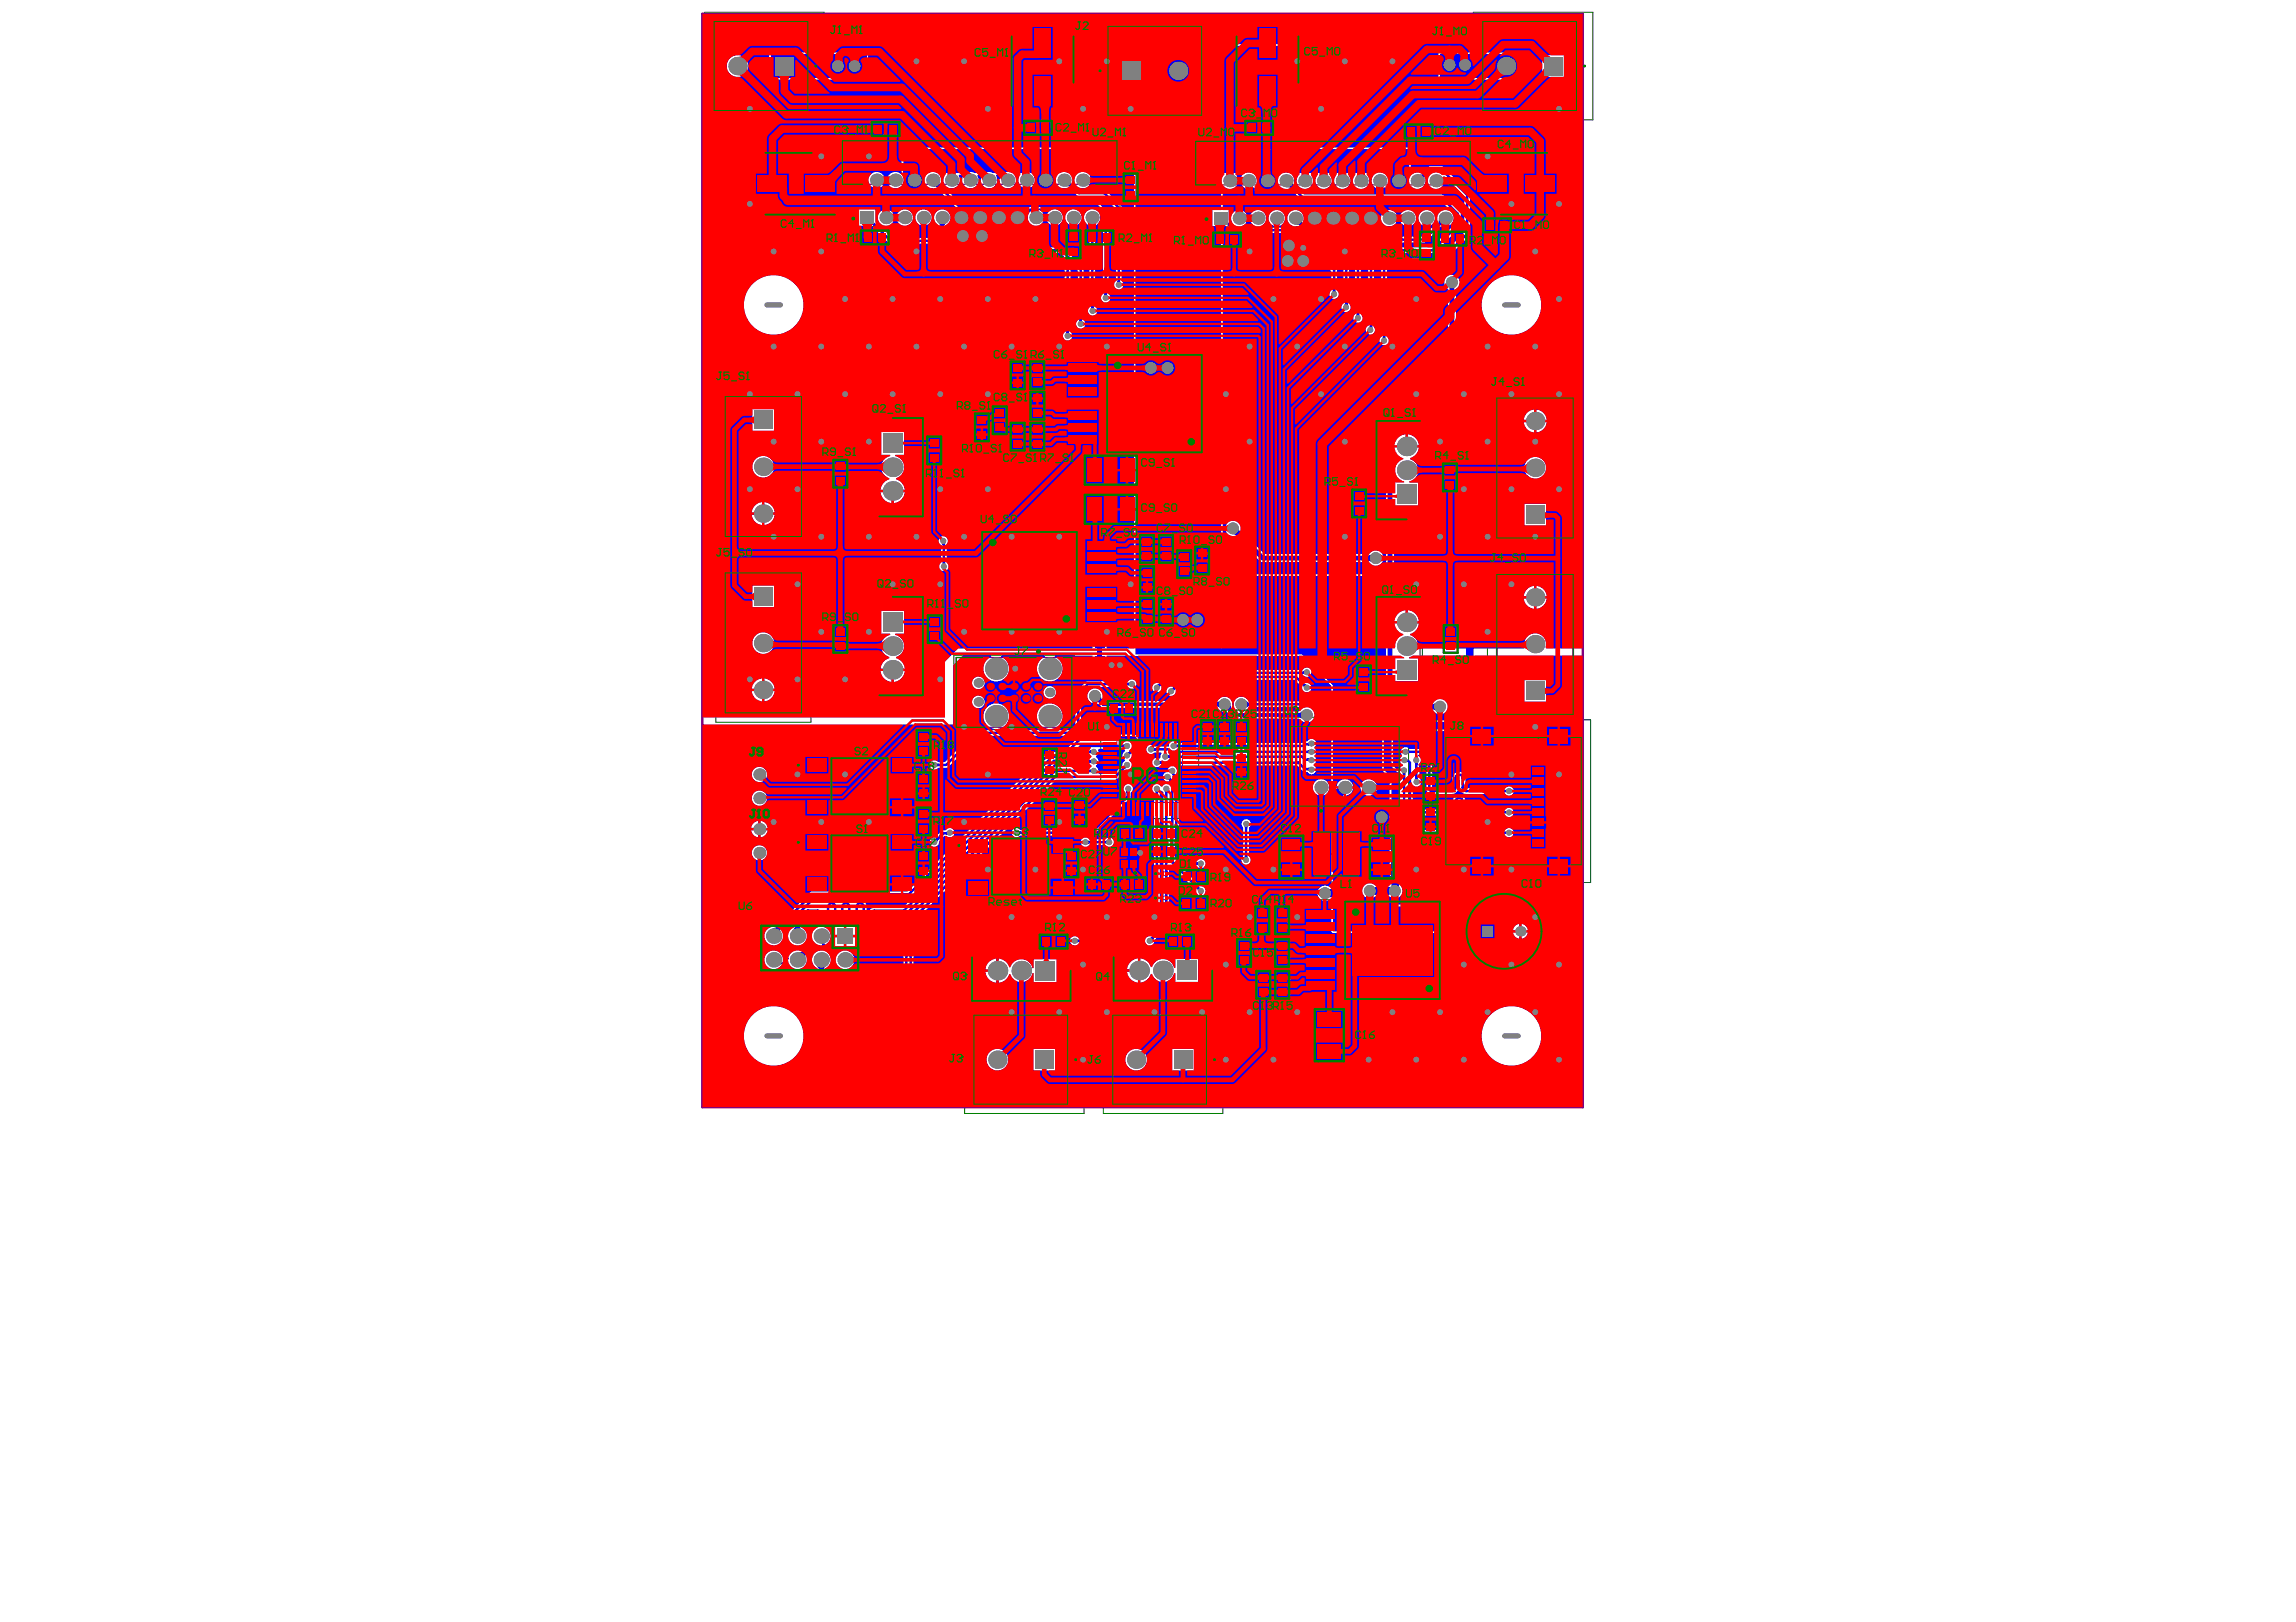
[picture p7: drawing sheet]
<svg xmlns="http://www.w3.org/2000/svg" width="297mm" height="210mm" viewBox="0 0 297 210" stroke-linecap="round" stroke-linejoin="round" font-family="sans-serif">
<g fill="none" stroke="#000" stroke-width=".13">
<path d="M97.4 19.1h11.2v9.4h-11.2zM130.2 3.1h9.4v11.2h-9.4zM159.3 3.1h9.4v11.2h-9.4zM190.6 19.1h11.2v9.4h-11.2zM113.5 53.8h6.2v13.3h-6.2zM177.8 54.2h6.2v13.3h-6.2zM113.5 76.9h6.2v13.4h-6.2zM177.8 76.9h6.2v13.4h-6.2zM185.8 93.1h20v21.1h-20zM165.8 108.4h2.5v5h-2.5zM177.5 108.4h2.5v5h-2.5zM125.4 123.6h13.4v6.2h-13.4z"/>
<path d="M143.8 123.6h13.3v6.2h-13.3z"/>
</g>
<g fill="none" stroke="#008000" stroke-width=".13">
<path d="M91.2 1.6h15.4v13.9h-15.4zM99 19.8h6l2 2v4l-2 2h-6zM108.6 17.9h36.3v11.4h-36.3zM130.9 4.7h8v6l-2 2h-4l-2-2zM141.2 2.2h15.5v13.9h-15.5zM154.3 18h36.3v11.4h-36.3zM160 4.7h8v6l-2 2h-4l-2-2zM190.6 1.6h15.5v13.9h-15.5zM192.2 21.8l2-2h6v8h-6l-2-2zM92.6 50.1h12.3v20.5h-12.3zM113.8 54.1h5.6v12.7h-5.6zM117.9 54.1l1.5 1.5"/>
<path d="M138 45.7h17.7v13.1h-17.7zM143.4 46.1h11.9v12.3h-11.9zM143.4 51.8h-4.8v.8h4.8M143.4 47.2h-4.8v.8h4.8M143.4 48.7h-4.8v.9h4.8M143.4 50.3h-4.8v.8h4.8M143.4 53.4h-4.8v.8h4.8M143.4 54.9h-4.8v.8h4.8M143.4 56.4h-4.8v.9h4.8M148.7 52.2h1.3M149.4 51.6v1.2M178.1 54.5h5.6v12.7h-5.6z"/>
<path d="M192.4 50.3h12.3v20.5h-12.3zM92.6 72.9h12.3v20.6h-12.3zM113.8 77.2h5.6v12.8h-5.6zM117.9 77.2l1.5 1.6M126.8 68.6h17.8v13.1h-17.8zM127.2 69h12v12.3h-12zM132.6 75.1h1.2M133.2 74.5v1.3M139.2 74.7h4.7v.9h-4.7M139.2 70.1h4.7v.9h-4.7M139.2 71.7h4.7v.8h-4.7M139.2 73.2h4.7v.8h-4.7"/>
<path d="M139.2 76.3h4.7v.8h-4.7M139.2 77.8h4.7v.8h-4.7M139.2 79.3h4.7v.9h-4.7M178.1 77.2h5.6v12.8h-5.6zM178.1 65.7l1.5 1.5M192.4 73.1h12.3v20.6h-12.3zM123.4 84.8h15.6v9.6h-15.6zM142.4 93.3h12.7v12.6h-12.7zM165.7 92.8h16.5v13.5h-16.5zM178.1 88.4l1.5 1.6M144.8 109.5h2.6v3.1h-2.6zM148.9 114.7h3.4v3h-3.4z"/>
<path d="M149 111.6h3.4v2.9h-3.4zM168.8 116.4h17.7v13.1h-17.7zM174.2 118h-4.8v.8h4.8M174.2 119.5h-4.8v.8h4.8M174.2 116.8h11.9v12.3h-11.9zM124.8 130.2h15.4v13.9h-15.4zM125.8 123.9h12.7v5.6h-12.7zM138.5 128l-1.5 1.5M142.7 130.2h15.5v13.9h-15.5zM144.1 123.9h12.7v5.6h-12.7zM156.8 128l-1.5 1.5M174.2 127.2h-4.8v.8h4.8"/>
<path d="M174.2 121h-4.8v.9h4.8M174.2 122.6h-4.8v.8h4.8M174.2 124.1h-4.8v.8h4.8M174.2 125.6h-4.8v.9h4.8M179.5 123h1.2M180.1 122.4v1.2"/>
<circle cx="144.6" cy="47.3" r=".48"/>
<circle cx="154.1" cy="57.2" r=".48"/>
<circle cx="128.4" cy="70.2" r=".48"/>
<circle cx="137.9" cy="80.1" r=".48"/>
<circle cx="175.4" cy="118" r=".48"/>
<circle cx="184.9" cy="127.9" r=".48"/>
<circle cx="194.6" cy="120.5" r="5.5"/>
</g>
<path d="M187.1 95.4h17.5v16.5h-17.5z" fill="none" stroke="#008000" stroke-width=".24"/>
<path d="M169.3 106.9h7.3v7.2h-7.3z" fill="none" stroke="#008000" stroke-width=".15"/>
<g fill="none" stroke="#800080" stroke-width=".24">
<path d="M92.4 2.8h12.1v11.5h-12.1zM143.3 3.4h12.2v11.5h-12.2zM191.8 2.8h12.2v11.5h-12.2zM93.8 51.3h9.9v18.1h-9.9zM193.6 51.5h9.9v18.1h-9.9zM93.8 74.1h9.9v18.1h-9.9zM193.6 74.3h9.9v18.1h-9.9zM107.6 98.1h7.2v7.3h-7.2zM167 94h14v10.3h-14zM107.6 108.1h7.2v7.3h-7.2zM128.3 108.5h7.3v7.3h-7.3zM126 131.4h12.1v11.5h-12.1z"/>
<path d="M144 131.4h12.1v11.5h-12.1z"/>
<circle cx="110.4" cy="28.3" r=".12"/>
<circle cx="156.1" cy="28.4" r=".12"/>
<circle cx="146.8" cy="113" r=".12"/>
</g>
<g fill="none" stroke="#800080" stroke-width=".13">
<path d="M144.5 95.4h8.5v8.4h-8.5zM144.5 103.2l.6 .6M150.3 116h.7v.4h-.7zM150.3 112.8h.8v.5h-.8z"/>
<circle cx="194.6" cy="120.5" r="4.8"/>
</g>
<path d="M109 18.2h35.5v5.6h-35.5zM154.7 18.3h35.5v5.6h-35.5zM123.7 85.1h15v9h-15zM145.1 109.8h2v2.5h-2zM170.1 107.7v5.6M170.9 110.5h4M175.8 107.7v5.6" fill="none" stroke="#800080" stroke-width=".15"/>
<circle cx="134.3" cy="84.3" r=".15" fill="none" stroke="#800080" stroke-width=".29"/>
<path d="M147.8 51.8v.7l.2 .2h.3l.1-.2v-.7M149.4 52.2h-.7l.5-.4v.9M149.7 52.8h.6M151.2 51.9l-.2-.1h-.3l-.1 .1v.2l.1 .1h.3l.2 .2v.1l-.2 .2h-.3l-.1-.2M151.5 52.7h.3M151.7 51.8h.1M151.7 51.8v.9M151.7 51.8l-.2 .1M178.6 122.5v.8l.2 .1h.3l.1-.1v-.8M180.1 122.5h-.6v.5l.3-.2h.2l.1 .2v.3l-.1 .1h-.3l-.2-.1" fill="none" stroke="#008000" stroke-width=".18"/>
<path d="M90.9 1.8h113.9v141.5h-113.9z" fill="none" stroke="#800080" stroke-width=".31"/>
<path d="M141.8 81.8h.3M142 80.9h.1M142 80.9v.9M142 80.9l.1 .1M142.4 80.9h.7M142.8 80.9v.9M143.4 80.9v.9l.7-.9v.9" fill="none" stroke="#c0c073" stroke-width=".15"/>
<g fill="#00f">
<path d="M182.3 85.1l.5-.3h6.6v7.4l-.9 1h-7.8l-.2-.1v-1.2l.2-.1 .4 .2h4.3a1.01 1.01 0 0 0 1.6 .1 1.01 1.01 0 0 0-.3-1.6 1.12 1.12 0 0 0-1.2 .3l-.3 .1h-3.9l-.9-.9v-1.8h3.1v-3h-1.2z"/>
<path d="M161.3 91.9l.5-.4h6.7l.1 .2-.7 .4h-6.6z"/>
<path d="M142.2 96.9h3.1l.2 .2v.1a.59 .59 0 0 0-.3 .6 .59 .59 0 0 0 .3 .5v.2l-.2 .1-.1 .5-1.1 1.1h-1.9l-.1-.2a.57 .57 0 0 0-.3-.8v-.1a.59 .59 0 0 0 .3-.6 .59 .59 0 0 0-.3-.5v-.2a.57 .57 0 0 0 .3-.7z"/>
<path d="M113.1 118.2h3.5v.2l-.9 .9-.3 .4v1.9h-.1l-.1-1.7a.84 .84 0 0 0-.8-.8 .84 .84 0 0 0-.8 .8v2h-.2v-2a.92 .92 0 0 0-.5-.8z"/>
<path d="M112.1 116.7h5.2v.2l-.5 .6h-3.7a.83 .83 0 0 0-.8 .7l-.2 .1v-.9l-.1-.5z"/>
<path d="M103.5 119.3l1.1-1.1h1.2l.2 .7-.1 .2-.5 .1-1 .9-.1 .3-.1 .1-.5-.6-.1-.2z"/>
<path d="M179.5 22.1h2.8v2.5h-2.8z"/>
<path d="M162.5 21h2.8v3.6h-2.8z"/>
<path d="M133.8 21.9h2.8v2.6h-2.8z"/>
<path d="M116.9 22.1h2.6v2.4h-2.6z"/>
<path d="M116.9 19.3h65.4v3.1h-41.7a1 1 0 0 0-1 0h-1.4a1 1 0 0 0-1.1 0h-3.8a1 1 0 0 0-1 0h-1.4a1 1 0 0 0-1 0h-1.4a1 1 0 0 0-1.1 0h-1.4a1 1 0 0 0-1 0h-1.4a1 1 0 0 0-1 0h-1.4a1 1 0 0 0-1 0h-3.3z"/>
<path d="M186.3 7h11.1v3.1h-11.1z"/>
<path d="M99.7 7h12.4v3.1h-12.4z"/>
<path d="M180.3 117.3h13.5v5.4h-4.7v-2.2h-8.8z"/>
<path d="M149.7 5.9h17.5v13.4h-9.2v7.9h-1.2v2.1h1.2v55.4h-11.1v-65.4h2.7l.1-.1z"/>
<path d="M161.1 90.6l.4 .3 .3 .1v.3l-.3 .1-.4 .3z"/>
<path d="M157.2 90.9l.4-.1 .3-.2v1.1l-.3-.2-.4-.1z"/>
<path d="M158.4 91.9l.8-.7 .1 .3 .1 .3-.3 .4-.3-.2z"/>
<path d="M142.9 108.8l.3-.1v.6l-.3-.2z"/>
<path d="M140.7 108.7l.3 .1v.3l-.3 .2z"/>
<path d="M154.8 115l.3-.2 .3 .1-.4 .4z"/>
<path d="M154.8 111.6l.3-.1v.5l-.3-.1z"/>
<path d="M121.2 98.7l.3 .1v.3l-.3 .2z"/>
<path d="M172 115.1h.5v1h-.5z"/>
<path d="M149.4 102.3h.5l-.1 .3h-.3z"/>
<path d="M151.1 100.9l.3-.4 .2 .3-.2 .2z"/>
<path d="M145.6 102.3l.6 .1-.2 .3-.3-.1z"/>
<path d="M150.6 102.3h.6l-.2 .3h-.3z"/>
<path d="M148.7 121.4l.3-.2 .3 .2-.2 .3z"/>
<path d="M139.3 121.5l.3 .1v.3l-.3 .1z"/>
<path d="M142.4 90l.1 .4 .2 .3-.3 .4-.3-.2-.4-.1z"/>
<path d="M145.8 88.4l.4-.1v.5l-.4-.1z"/>
<path d="M145.2 96.4l.3-.1v.5l-.3-.1z"/>
<path d="M145.8 97.4l.3-.2 .2 .3-.1 .3z"/>
<path d="M145.4 99l.4 .4-.3 .1-.2-.2z"/>
<path d="M120.9 108.6l.3-.1 .2 .2-.1 .3z"/>
<path d="M140.9 99.6l.3-.1v.5l-.3-.1z"/>
<path d="M152.1 96.3l.3 .1v.3l-.3 .1z"/>
<path d="M149.2 96.7l.3 .1v.3l-.3 .2z"/>
<path d="M149.9 98.4l.3 .1v.3l-.3 .2z"/>
<path d="M151 97.6l.3 .2v.3l-.3 .1z"/>
<path d="M169.1 96.2l.2-.2 .2 .5h-.4z"/>
<path d="M169.1 97.1l.3-.1v.6l-.3-.1z"/>
<path d="M169.1 98.1h.4l-.1 .5-.3-.1z"/>
<path d="M140.9 98.4l.3-.1v.5l-.3-.1z"/>
<path d="M140.9 97.1l.3-.1v.6l-.3-.1z"/>
<path d="M122.3 107.7l.3-.2 .1 .6-.4-.1z"/>
<path d="M131.8 107.5l.3 .1v.3l-.3 .1z"/>
<path d="M182.1 97l.3 .1v.4l-.3 .1z"/>
<path d="M144.6 36.3h.3l.1 .3h-.5z"/>
<path d="M138 42.9h.3l.1 .3h-.6z"/>
<path d="M139.7 41.3h.3l.1 .4h-.6z"/>
<path d="M141.2 39.7l.3-.1 .1 .3-.5 .1z"/>
<path d="M142.9 38h.3l.1 .3h-.5z"/>
<path d="M172.4 37.5h.4l.1 .3h-.6z"/>
<path d="M174 39.2h.3l.1 .3h-.5z"/>
<path d="M175.5 40.6h.3l.1 .3h-.5z"/>
<path d="M177.2 42.1l.3 .1 .1 .3-.5-.1z"/>
<path d="M178.9 43.5h.3l.1 .3h-.5z"/>
<path d="M122 72.7h.3l.1 .3h-.6z"/>
<path d="M121.8 70.3l.5-.1v.3l-.3 .1z"/>
<path d="M151.5 89.1l.3-.2 .2 .2-.1 .3z"/>
<path d="M149.7 88.6l.3-.1 .2 .2-.2 .3z"/>
<path d="M160.9 106.9h.6l-.1 .3h-.3z"/>
<path d="M161.1 110.7h.3l.1 .3h-.6z"/>
<path d="M183 98.7l.5-.1-.1 .3-.3 .1z"/>
<path d="M185.1 91.1h.4l.3-.2v1.1l-.3-.2h-.4z"/>
<path d="M176.8 71.9h.4l.2-.2v1.1l-.2-.2-.4-.1z"/>
<path d="M159.5 69.1l.8-.7 .1 .3 .2 .3-.5 .4-.3-.2z"/>
<path d="M169.1 99.4l.4-.1-.1 .5-.3-.1z"/>
<path d="M183.1 100.6h.3l.1 .3h-.5z"/>
<path d="M167.9 92.3l.3-.1 .3-.2v1.1l-.3-.3h-.3z"/>
<path d="M168.5 86.9l.2-.1 .1 .5-.3-.1z"/>
<path d="M168.5 88.7l.3-.2 .3 .1-.4 .4z"/>
<path d="M181.4 100h.5l-.1 .3h-.3z"/>
<path d="M112.6 29l.4-.4v.1l.3 .3-.3 .2-.2-.2z"/>
<path d="M120.7 24.2l.8-.9 .1 .5 .1 .3-.2 .3-.3-.2z"/>
<path d="M121.3 28.8h1.2l-.3 .4-.1 .3h-.4l-.1-.3z"/>
<path d="M138.5 23.2l.3 .8-.2 .3-.3-.2h-.5z"/>
<path d="M140.7 28.8l1.2-.1-.3 .4-.1 .4h-.3l-.1-.3z"/>
<path d="M158.7 28.4l.3 .4v.5l-.3-.2z"/>
<path d="M166.4 24.2l.8-.8 .1 .5 .1 .3-.2 .2-.3-.1z"/>
<path d="M167.6 29.1l.8-.9 .1 .6 .1 .3-.2 .2-.3-.2z"/>
<path d="M183.5 22.6h.5l.3-.2 .2 .3-.3 .8z"/>
<path d="M186.2 28.2l.8 .9h-.5l-.3 .2-.3-.2 .2-.3z"/>
<path d="M103.2 123.2h.6l.4-.2 .2 .2-.2 .4v.6z"/>
<path d="M105.6 124.9h1.3l-.4 .5-.1 .4h-.3l-.1-.4z"/>
<path d="M99.8 120.2l1-.4 .3 .1-.2 .4 .1 .5z"/>
<path d="M103 119.6h.3l.2 .4 .4 .4h-1.4l.4-.4z"/>
<path d="M106.2 122.1l.5-.1v.3h-.3z"/>
<path d="M90.9 93.8h32.4v-7.7l1.3-1.3h3.6v.2l-.3 .2a1.67 1.67 0 0 0-.1 2.6 1.67 1.67 0 0 0 2.5-.4 1.67 1.67 0 0 0-.8-2.4v-.2h5.6l.1 .2-.4 .2a1.67 1.67 0 0 0-.1 2.6 1.67 1.67 0 0 0 2.5-.4 1.67 1.67 0 0 0-.8-2.4l.1-.2h4.8v.6h1.3h.6v-.6l25.2 .1 3.8 3.9v2.6h-.4l-.5-.5-.2-.1h-9.3l-.3-.2a1.02 1.02 0 0 0-1.2-.4 1.02 1.02 0 0 0-.7 1.2l-.1 .1a1.07 1.07 0 0 0-.5-1.1 1.07 1.07 0 0 0-1.3 0l-.4 .3h-14.3l-.3-.4a1 1 0 0 0-.7-1.2 1 1 0 0 0-1.2 .6 1 1 0 0 0 .5 1.3l.8 .1 .4 .4 .3 .1h14.5l.4 .2a1.22 1.22 0 0 0 .9 .3l.3 .2 .6 .6 .3 .1h8.3a1.07 1.07 0 0 0 1.2 .4 1.07 1.07 0 0 0 .7-1 .95 .95 0 0 0-.5-.7l.1-.2h1.3l.6 .6h.7v10a.59 .59 0 0 0 .7 .2 1.11 1.11 0 0 0 .7 .7v.1l-1.4 1.5v10.1l-.2 .1-.2-.1a1.01 1.01 0 0 0-1.3 1.1 1.01 1.01 0 0 0 1.6 .5l.1 .1v4.1l.2 .2h16.5v2l.1 .2h4.8l.2-.1 .1-5.5-.2-.2h-13.4v-.8a.99 .99 0 0 0 .7-1.6v-8.1l.2-.1 1.5 1.5 .3 .1h11.6l.1 .2a.61 .61 0 0 0 .8-.2 .61 .61 0 0 0-.1-.8 .61 .61 0 0 0-.8 .1h-11.5l-1.3-1.3v-.8h.2l.4 .2h5.2a.84 .84 0 0 0 .9-.8v-.8l.1-.1v.9a.84 .84 0 0 0 .9 .8h5.1l.1 .1a.61 .61 0 0 0 .8-.1 .61 .61 0 0 0-.1-.8 .61 .61 0 0 0-.8 .1h-5.1l-.1-.1v-1a.84 .84 0 0 0-.8-.8 .84 .84 0 0 0-.9 .8v1l-.1 .1h-5v-3l.1-.1a.62 .62 0 0 0 .8-.2 .62 .62 0 0 0-.1-.8v-1.9a.6 .6 0 0 0-.1-1v-.1h1v4.5l.1 .3 .5 .2h2.7a.84 .84 0 0 0 .9-.8v-1l.1-.1v1.1a.84 .84 0 0 0 .9 .8h5.1l.1 .2a.61 .61 0 0 0 .8-.2 .61 .61 0 0 0-.1-.8 .61 .61 0 0 0-.8 .1h-5.1l-.1-.1v-1.2a.84 .84 0 0 0-.8-.8 .84 .84 0 0 0-.9 .8v1.3h-2.6v-4.7l-.3-.3-.3-.1h-2.4a.61 .61 0 0 0-.9-.1 .61 .61 0 0 0 0 .9v.2l-.2 .1a.6 .6 0 0 0 .3 .9v.2l-.4 .2v.4h-.2l-.7-.6v-3.5l1-1h7.6l.5-.2 1.5-1.6 .1-8h13.9v58.5h-113.9zM142.4 85.7v.7h.8v-.7zM141.3 85.7v.7h.8v-.7zM149.2 88.7a.61 .61 0 0 0 .3 .9 .61 .61 0 0 0 .8-.7l1.4-1.5h1.1v.2l-1.2 1.2a.63 .63 0 0 0-.7 .7 .63 .63 0 0 0 .7 .6 .63 .63 0 0 0 .6-.8l1.3-1.3h14l.9 .9a.63 .63 0 0 0 .7 .7 .63 .63 0 0 0 .6-.7 .63 .63 0 0 0-.8-.6l-.7-.7v-.2h.4a.63 .63 0 0 0 .9 0 .63 .63 0 0 0-.1-.9 .63 .63 0 0 0-.9 .2h-16.9l-.3 .1-1.5 1.5-.5 .2zM120.4 98.6a.63 .63 0 0 0 .2 .9 .63 .63 0 0 0 .8-.1h1l.3-.1 4-4.1h12.2l.9-.9 .1-.2v-4.2l1-1h5a.63 .63 0 0 0 1 .1 .63 .63 0 0 0-.1-1 .63 .63 0 0 0-.9 .2h-5.3l-1.4 1.4-.1 4.3-.5 .6h-2.4l-.1-.2a1.66 1.66 0 0 0 1.1-2.5 1.66 1.66 0 0 0-2.8 0 1.66 1.66 0 0 0 1.1 2.5v.2h-6.3v-.2a1.66 1.66 0 0 0 1.1-2.5 1.66 1.66 0 0 0-2.8 0 1.66 1.66 0 0 0 1 2.5v.2h-2.1l-4.1 4.1h-1a.71 .71 0 0 0-.9 0zM125.7 88.4a.85 .85 0 0 0 1.7 0 .85 .85 0 0 0-1.7 0zM135 89.6a.82 .82 0 0 0 1.6 0 .82 .82 0 0 0-1.6 0zM197.2 88v2.8h2.8v-2.8zM125.7 90.8a.85 .85 0 0 0 1.7 0 .85 .85 0 0 0-1.7 0zM148.4 96.6a.63 .63 0 0 0 .2 .9 .63 .63 0 0 0 .8-.1h.8l.1 .1-.3 .7a.62 .62 0 0 0-.8 .1 .62 .62 0 0 0 .1 .9 .62 .62 0 0 0 .9-.1h1.2v.1a.66 .66 0 0 0-.4 .7 .61 .61 0 0 0-.5 .7 .61 .61 0 0 0 .6 .6l.2 .1v.1l-.2 .1a.57 .57 0 0 0-.7 .3h-.2a.61 .61 0 0 0-.9-.2 .61 .61 0 0 0 0 1v14.2l-4.6 4.6h-5.2a.63 .63 0 0 0-.9-.1 .63 .63 0 0 0 .1 1 .63 .63 0 0 0 .9-.2h5.4l5-5v-14.5l.2-.3h.2l.1 .3v16.8l-1.7 1.7a.63 .63 0 0 0-.7 .7 .63 .63 0 0 0 .7 .6 .63 .63 0 0 0 .6-.8l1.8-1.7 .1-.3v-7.6l.1-.1 3.3 3.3a.63 .63 0 0 0 .7 .7 .63 .63 0 0 0 .6-.7 .63 .63 0 0 0-.8-.6l-2.3-2.3v-.2h2a.63 .63 0 0 0 .9 .1 .63 .63 0 0 0-.1-.9 .63 .63 0 0 0-.9 .1h-1.6l-.6-.7v-10.1l-.4-.5a.58 .58 0 0 0-.3-.9v-.1h15.9l.9 .8h.4a.61 .61 0 0 0 .9 .1 .61 .61 0 0 0 0-.9v-.2a.63 .63 0 0 0 0-1.1l.1-.1a.65 .65 0 0 0-.1-.9 .63 .63 0 0 0 .1-1 .63 .63 0 0 0-1 .1 .55 .55 0 0 0-.6 .3l-16.2-.1a.61 .61 0 0 0-.7-.1 .61 .61 0 0 0-.4 .6h-1.8a.71 .71 0 0 0-1 0zM97.3 100.2a.99 .99 0 0 0 1.9 0 .99 .99 0 0 0-1.9 0zM169.8 101.9a1.1 1.1 0 0 0 2.2 0 1.1 1.1 0 0 0-2.2 0zM97.3 103.3a.99 .99 0 0 0 1.9 0 .99 .99 0 0 0-1.9 0zM98.4 106.2v.9h.9a1.08 1.08 0 0 0-.9-.9zM97.4 106.6l-.2 .5h.9v-.9l-.5 .2zM131 107.4a.63 .63 0 0 0 .2 .8 .63 .63 0 0 0 .8-.1h9.3l4.9-4.8 .1-.2v-.5a.64 .64 0 0 0 .2-.9 .64 .64 0 0 0-1-.1 .64 .64 0 0 0 0 1v.3l-4.5 4.5h-9a.71 .71 0 0 0-1 0zM120.4 108.6a.61 .61 0 0 0 .4 1 .61 .61 0 0 0 .7-.7l.7-.7h.2a.63 .63 0 0 0 .9 0 .63 .63 0 0 0-.1-1 .63 .63 0 0 0-.9 .3h-.4l-.9 .8-.5 .2zM98.4 107.4v1a1.08 1.08 0 0 0 .9-1zM97.2 107.4a1.08 1.08 0 0 0 .9 1v-1zM139.9 108.6a.63 .63 0 0 0 .2 .9 .63 .63 0 0 0 .8-.1h2.1a.63 .63 0 0 0 .9 0 .63 .63 0 0 0 0-.9 .63 .63 0 0 0-.9 .1h-2.1a.71 .71 0 0 0-1 0zM97.3 110.4a.99 .99 0 0 0 1.9 0 .99 .99 0 0 0-1.9 0zM160.9 106.1a.78 .78 0 0 0-.1 1v3.7a.63 .63 0 0 0 0 .9 .63 .63 0 0 0 .9 0 .63 .63 0 0 0-.1-.9v-3.7a.61 .61 0 0 0 .1-.8 .61 .61 0 0 0-.8-.2zM196.9 119.6v.8h.8a.97 .97 0 0 0-.8-.8zM195.9 119.9l-.2 .5h.8v-.8zM196.9 120.7v.8a.97 .97 0 0 0 .8-.8zM195.7 120.7a.97 .97 0 0 0 .8 .8v-.8zM99.1 120.4a1.21 1.21 0 0 0 .5 1.8 1.21 1.21 0 0 0 1.7-.8l.1 .1v2.4h-.1a1.21 1.21 0 0 0-1.7-.8 1.21 1.21 0 0 0-.5 1.9 1.21 1.21 0 0 0 1.9 0h.6l.4-.2 .2 .1a1.25 1.25 0 0 0 1.5 .4 1.25 1.25 0 0 0 .7-1.5l.1-.4 .6-.6v-1h.1a1.14 1.14 0 0 0 .9 .5l.5 .6-.1 .1a1.25 1.25 0 0 0-1.4 .9 1.25 1.25 0 0 0 .6 1.5l.2 .3v1.6l2.5 2.5h6.5l3.2-3.2 .1-7.2 18.4-18.5h7.7l.2-.1 1.3-1.2a.61 .61 0 0 0 .6-.4 .61 .61 0 0 0-.3-.7v-.2l.2-.2 .1-.4 .8-.9v-1.3l-.3-.4h-6.9l-.3 .1-1.6 1.6h-2.1l-18.6 18.6h-12.5l-4.3 4.2-1 .4zM146.1 124.6l-.3 .8h1.4v-1.4a1.54 1.54 0 0 0-1.1 .6zM127.8 124.6l-.3 .9h1.4v-1.5a1.54 1.54 0 0 0-1.1 .6zM147.5 124v3.2a1.53 1.53 0 0 0 1.4-1.2h.1a1.48 1.48 0 0 0 1.5 1.1 1.48 1.48 0 0 0 1.4-1.2h.2v1.2h2.9v-3h-2.9v1.2h-.2a1.48 1.48 0 0 0-1.4-1.2 1.48 1.48 0 0 0-1.5 1h-.1a1.53 1.53 0 0 0-1.4-1.1zM129.2 124v3.2a1.53 1.53 0 0 0 1.4-1.1h.1a1.48 1.48 0 0 0 1.5 1 1.48 1.48 0 0 0 1.4-1.2l.1 .1v1.1h3v-3h-3v1.2h-.1a1.48 1.48 0 0 0-1.4-1.2 1.48 1.48 0 0 0-1.5 1.1h-.1a1.53 1.53 0 0 0-1.4-1.2zM145.8 125.7a1.56 1.56 0 0 0 1.4 1.5v-1.5zM127.5 125.8a1.56 1.56 0 0 0 1.4 1.4v-1.4zM191.7 134.1a3.9 3.9 0 0 0 7.7 0 3.9 3.9 0 0 0-7.7 0zM96.2 134.1a3.9 3.9 0 0 0 7.8 0 3.9 3.9 0 0 0-7.8 0zM151.7 135.7v2.8h2.7v-2.8zM145.6 137.1a1.41 1.41 0 0 0 2.8 0 1.41 1.41 0 0 0-2.8 0zM133.7 135.7v2.8h2.8v-2.8zM127.6 137.1a1.41 1.41 0 0 0 2.8 0 1.41 1.41 0 0 0-2.8 0z"/>
<path d="M106.6 119.8h1.4v1.2h2.6v-1.2h2v.1v2.2a.84 .84 0 0 0 .9 .8 .84 .84 0 0 0 .8-.8v-2l.2-.1v1.8a.84 .84 0 0 0 .8 .8 .84 .84 0 0 0 .9-.8v-1.9l.6-.6 .1 .1v6.6l-2.5 2.6h-3.2l-.1-.1v-.9a.84 .84 0 0 0-.8-.8 .84 .84 0 0 0-.9 .8v.9l-.1 .1h-.3l-.8-.9v-2.8h.1a1.21 1.21 0 0 0 1.8 .2 1.21 1.21 0 0 0 0-1.8 1.21 1.21 0 0 0-1.8 .3l-.1-.1-.1-.2-1.1-1v-.1a1.24 1.24 0 0 0 .4-1.3 1.24 1.24 0 0 0-.8-.9zM109.5 121.3v1.1h1.1v-1.1zM108 121.3v1.1h1.2v-1.1z"/>
<path d="M90.9 1.8h113.9v82.1h-4.7l-.1-.1a1.4 1.4 0 0 0-1.4-1.9 1.4 1.4 0 0 0-1.3 1.9l-.1 .1h-13.6l-.1-.1v-.4a1.46 1.46 0 0 0-1.1-1.2v-.2h.2a1.56 1.56 0 0 0 1-1.3h-1.6v-.2h-.2v-1.5a1.56 1.56 0 0 0-1.3 .9h-.1v-14.5h3.1v-3h-1.2v-.1a1.48 1.48 0 0 0 1.2-1.4 1.48 1.48 0 0 0-1.1-1.5v-.1l.2-.1a1.56 1.56 0 0 0 1-1.3h-1.6v-.1h-.2v-1.6a1.56 1.56 0 0 0-1.3 1h-.1v-5.2l7.9-8 .1-6.6a.99 .99 0 0 0 .2-1.5 .99 .99 0 0 0-1.5 0 .99 .99 0 0 0 .2 1.5v6.2l-8 8v22.7h-21.1v-45h.5l.7 .8 .3 .1h7.6l4.9 4.9v2.5a.62 .62 0 0 0 0 .9 .62 .62 0 0 0 .9-.1 .62 .62 0 0 0-.1-.9l-.1-2.7-5.3-5.3v-.2l.6 .1 5.6 5.6v4.3a.62 .62 0 0 0-.1 .9 .62 .62 0 0 0 .9 0 .62 .62 0 0 0-.1-.9v-4.6l-5.7-5.8-.1-.3a1.08 1.08 0 0 0-.7-1.4 1.08 1.08 0 0 0-1.4 .6 1.08 1.08 0 0 0 .6 1.4l.1 .1v.1h-1.8v-.1a1.06 1.06 0 0 0 .5-1.7 1.06 1.06 0 0 0-1.7 0 1.06 1.06 0 0 0 .6 1.7v.1h-1.9v-.1l.2-.1a1.06 1.06 0 0 0 .4-1.6 1.06 1.06 0 0 0-1.7 0 1.06 1.06 0 0 0 .6 1.7l-.1 .1h-1.8v-.1l.1-.1a1.06 1.06 0 0 0 .6-1.4 1.06 1.06 0 0 0-1.5-.5 1.06 1.06 0 0 0-.4 1.5l-.1 .1-.3-.4v-1.3h-.8v-3l.1-.1a1.06 1.06 0 0 0 1.5 .1 1.06 1.06 0 0 0 .2-1.4v-.2h.6l.1 .2-.1 .2a1.06 1.06 0 0 0 .3 1.2 1.06 1.06 0 0 0 1.3 0l.1 .1v.4l.2 .1h2.8l.2-.1v-.5h.2l.3 .2 1 .2 1.3 1.2 .3 .1h17.7l1.3 1.3-.1 .1a1.14 1.14 0 0 0-1.2 .2 1.14 1.14 0 0 0-.4 1.1l-.1 .3-1.7 1.7-4.9 .1-3.8 3.7-.1 .3v6a.62 .62 0 0 0 0 .9 .62 .62 0 0 0 .9-.1 .62 .62 0 0 0-.1-.9v-5.7l3.4-3.5h4.9l1.9-2 .4-.1a1.11 1.11 0 0 0 1.1-.4 1.11 1.11 0 0 0 .1-1.2l.1-.1 .2 .2v1.2l-3 3h-5.7l-2.4 2.4-.1 .3v7.4a.63 .63 0 0 0-.2 1 .63 .63 0 0 0 .9 .1 .63 .63 0 0 0 0-1v-7.3l2.1-2.1 5.7-.1 3.5-3.4v-1.8l-2.2-2.2-.3-.1h-17.8l-1.2-1.2-.1-.7-.2-.5 .1-.2h.6l.1 .2-.2 .2a1.06 1.06 0 0 0 1.1 1.4 1.06 1.06 0 0 0 .8-1.6v-.2h.6l.1 .2-.2 .2a1.06 1.06 0 0 0 1.2 1.4 1.06 1.06 0 0 0 .7-1.6v-.2h.7v.2l-.1 .2a1.06 1.06 0 0 0 1.1 1.4 1.06 1.06 0 0 0 .7-1.6l.1-.2h.6v.2l-.1 .2a1.06 1.06 0 0 0 1.1 1.4 1.06 1.06 0 0 0 .7-1.6l.1-.2h.6v.2l-.1 .2a1.06 1.06 0 0 0 .3 1.2 1.06 1.06 0 0 0 1.3 0l.2 .1v.4l.2 .1h2.8l.2-.1v-.5h.2a1.09 1.09 0 0 0 1.2 .1 1.09 1.09 0 0 0 .5-1l.2-.4 .2-.3 .1 .1a1.06 1.06 0 0 0 .8 1.8 1.06 1.06 0 0 0 1-1.6l.1-.1 2.6 2.6v4.7l-3.3 3.3h-6.1l-.3 .1-.9 .9-.1 .3v8.9a.62 .62 0 0 0 0 .9 .62 .62 0 0 0 .9-.1 .62 .62 0 0 0-.2-.9v-8.6l.8-.7h6.1l.3-.2 3.6-3.6v-5.3l-3.6-3.6h-1.7l-.9 .8h-.8l-.5 .2h-.2v-3.2l-.1-.2h-15v-13.2l-.1-.2-17.8 .1-.1 13.3h-32.5l-.2 .2v3.1l-.2 .1a1.06 1.06 0 0 0-1.4 .1 1.06 1.06 0 0 0 0 1.4 1.06 1.06 0 0 0 1.4 .1l.2 .1v.4l.2 .2 2.7-.1 .1-.2v-.5h.2l.4 .3 .9 .1 2.5 2.5 .3 .1h9.7v.1a1.06 1.06 0 0 0-.5 1.7 1.06 1.06 0 0 0 1.7 0 1.06 1.06 0 0 0-.6-1.7v-.1h1.8l.1 .1-.2 .1a1.06 1.06 0 0 0-.4 1.6 1.06 1.06 0 0 0 1.7-.1 1.06 1.06 0 0 0-.6-1.6v-.1h1.9v.1l-.1 .1a1.06 1.06 0 0 0-.5 1.6 1.06 1.06 0 0 0 1.7-.1 1.06 1.06 0 0 0-.6-1.6l.1-.1h1.8v.1l-.1 .1a1.16 1.16 0 0 0-.1 2l.1 .3v10.3a.62 .62 0 0 0 .1 .9 .62 .62 0 0 0 .9-.1 .62 .62 0 0 0-.2-.9v-10.2l.1-.3a1.35 1.35 0 0 0 .4-1.6l.1-.1 .4 .4v10.2a.62 .62 0 0 0-.1 .9 .62 .62 0 0 0 1-.1 .62 .62 0 0 0-.2-.9v-10.3l-.1-.2-1.1-1.2-.3-.1h-17.8l-2.3-2.3-.2-1.1 .1-.2h.4l.1 .2a1.06 1.06 0 0 0 .9 1.6 1.06 1.06 0 0 0 .9-1.6l.1-.2h.4l.1 .2-.1 .1a1.06 1.06 0 0 0 1.1 1.5 1.06 1.06 0 0 0 .8-1.6l.1-.2h.5l.1 .2-.1 .1a1.06 1.06 0 0 0 1 1.5 1.06 1.06 0 0 0 .9-1.6v-.2h.5l.1 .2-.1 .1a1.06 1.06 0 0 0 1.1 1.5 1.06 1.06 0 0 0 .8-1.6l.1-.2h.4l.1 .2-.1 .1a1.06 1.06 0 0 0 .3 1.3 1.06 1.06 0 0 0 1.3 0h.2v.4l.2 .2 2.9-.1 .1-.1v-.4l.2-.1 .5 .3h.9l1 1h3.3l1.7 1.6-.1 9.4a.62 .62 0 0 0 0 .9 .62 .62 0 0 0 .9-.1 .62 .62 0 0 0-.1-.9v-9.6l-2.1-2-3.3-.1-.2-.2 .1-.2 .1 .1a1.06 1.06 0 0 0 1.2-.3 1.06 1.06 0 0 0 .1-1.2l.1-.2h5.6v61.3h-3.5v-.5l-.6-.1-1.3 .1v.5h-17.3l-1.7 1.7v7.2h-31.4zM199.5 7.2v2.7h2.8v-2.7zM94 8.5a1.41 1.41 0 0 0 2.8 0 1.41 1.41 0 0 0-2.8 0zM186.1 6.9v3.2l.1 .2h11.2l.2-.1v-3.2l-.1-.2zM99.6 6.9l-.1 3.2 .1 .2h12.5l.2-.1v-3.2l-.1-.2zM112.3 23.3a1.1 1.1 0 0 0 2.2 0 1.1 1.1 0 0 0-2.2 0zM118.4 28.2a1.07 1.07 0 0 0 2.1 0 1.07 1.07 0 0 0-2.1 0zM116 28.2a1.07 1.07 0 0 0 2.1 0 1.07 1.07 0 0 0-2.1 0zM113.6 28.2a1.07 1.07 0 0 0 2.1 0 1.07 1.07 0 0 0-2.1 0zM183.5 28.2a1.07 1.07 0 0 0 2.1 0 1.07 1.07 0 0 0-2.1 0zM181.1 28.2a1.07 1.07 0 0 0 2.1 0 1.07 1.07 0 0 0-2.1 0zM178.7 28.2a1.07 1.07 0 0 0 2.1 0 1.07 1.07 0 0 0-2.1 0zM121.1 27.5a1.38 1.38 0 0 0 .3 1.8l.1 1.6 1.8 1.8 13.9 .1 2.2 2.2v6.4a.63 .63 0 0 0 0 1 .63 .63 0 0 0 .9-.1 .63 .63 0 0 0-.1-.9v-6.7l-2.6-2.6-.3-.1h-13.7l-1.3-1.4v-1.1l.1-.3a1.15 1.15 0 0 0 .5-1.2 1.15 1.15 0 0 0-.9-.9 1.07 1.07 0 0 0-.9 .4zM191.7 39.5a3.9 3.9 0 0 0 7.7 0 3.9 3.9 0 0 0-7.7 0zM96.2 39.5a3.9 3.9 0 0 0 7.8 0 3.9 3.9 0 0 0-7.8 0zM111.1 27.1v2.1h1.6l2.4 2.3h5.2l2.2 2.2 .4 .2 13.8 .1 1 1v8a.63 .63 0 0 0 0 .9 .63 .63 0 0 0 .9-.1 .63 .63 0 0 0-.1-.9v-8l-.1-.3-1.4-1.4h-13.8l-.3-.1-2.3-2.3h-5.2l-2.1-2.1v-1.6zM198.8 53v1.3h1.3a1.48 1.48 0 0 0-1.3-1.3zM197.4 53.6l-.3 .7h1.4v-1.3a1.46 1.46 0 0 0-1.1 .6zM97.3 53v2.7h2.8v-2.7zM198.8 54.6v1.4a1.48 1.48 0 0 0 1.3-1.4zM197.1 54.6a1.48 1.48 0 0 0 1.4 1.4v-1.4zM182.1 56.2v1.4h1.5a1.56 1.56 0 0 0-1.5-1.4zM97.3 60.4a1.41 1.41 0 0 0 2.8 0 1.41 1.41 0 0 0-2.8 0zM197.2 60.5a1.41 1.41 0 0 0 2.8 0 1.41 1.41 0 0 0-2.8 0zM114 55.9v3h1.1l.1 .1a1.48 1.48 0 0 0-1.2 1.4 1.48 1.48 0 0 0 1 1.5v.1a1.53 1.53 0 0 0-1.1 1.4h3.2a1.53 1.53 0 0 0-1.2-1.4v-.1a1.48 1.48 0 0 0 1.1-1.5 1.48 1.48 0 0 0-1.2-1.4v-.1h1.2v-3zM115.6 63.7v1.4a1.56 1.56 0 0 0 1.5-1.4zM113.9 63.7a1.56 1.56 0 0 0 1.4 1.4v-1.4zM98.9 65v1.3h1.3a1.48 1.48 0 0 0-1.3-1.3zM97.5 65.5l-.3 .8h1.4v-1.3a1.46 1.46 0 0 0-1.1 .5zM98.9 66.6v1.3a1.48 1.48 0 0 0 1.3-1.3zM97.2 66.6a1.48 1.48 0 0 0 1.4 1.3v-1.3zM197.2 65.2v2.8h2.8v-2.8zM158.7 67.8a1.07 1.07 0 0 0 0 1.1 1.07 1.07 0 0 0 1 .5l3.3 3.2 .4 .2h13.7a1.01 1.01 0 0 0 1.6 .1 1.01 1.01 0 0 0-.3-1.6 1.12 1.12 0 0 0-1.2 .3l-.3 .1h-13.3l-3-3.1a1.06 1.06 0 0 0-.7-1.1 1.06 1.06 0 0 0-1.2 .3zM121.5 69.7a.73 .73 0 0 0 .2 .8v2.3a.63 .63 0 0 0 0 .9 .63 .63 0 0 0 .9 0 .63 .63 0 0 0-.1-.9v-2.4a.61 .61 0 0 0-.1-.9 .61 .61 0 0 0-.9 .2zM198.8 75.8v1.3h1.3a1.48 1.48 0 0 0-1.3-1.3zM197.4 76.4l-.3 .7h1.4v-1.3a1.46 1.46 0 0 0-1.1 .6zM97.3 75.8v2.8h2.8v-2.8zM198.8 77.5v1.3a1.48 1.48 0 0 0 1.3-1.3zM197.1 77.5a1.48 1.48 0 0 0 1.4 1.3v-1.3zM182.1 79v1.4h1.5a1.56 1.56 0 0 0-1.5-1.4zM142.4 82.3v.8h.8v-.8zM141.3 82.3v.8h.8v-.8zM97.3 83.2a1.41 1.41 0 0 0 2.8 0 1.41 1.41 0 0 0-2.8 0zM114 79.1v2.9h1.1l.1 .2a1.48 1.48 0 0 0-1.2 1.3 1.48 1.48 0 0 0 1 1.5v.2a1.53 1.53 0 0 0-1.1 1.3h3.2a1.53 1.53 0 0 0-1.2-1.3v-.2a1.48 1.48 0 0 0 1.1-1.5 1.48 1.48 0 0 0-1.2-1.3v-.2h1.2v-2.9zM115.6 86.8v1.5a1.56 1.56 0 0 0 1.5-1.5zM113.9 86.8a1.56 1.56 0 0 0 1.4 1.5v-1.5zM98.9 87.8v1.3h1.3a1.48 1.48 0 0 0-1.3-1.3zM97.5 88.4l-.3 .7h1.4v-1.3a1.46 1.46 0 0 0-1.1 .6zM98.9 89.4v1.4a1.48 1.48 0 0 0 1.3-1.4zM97.2 89.4a1.48 1.48 0 0 0 1.4 1.4v-1.4z"/>
<path d="M158 74.5h21.3v15.7l.2 .4 .8 .8v2.1l-1.4 1.5-.1 4.4 .2 .5 .8 .8v13.9h-1.9a.99 .99 0 0 0-1.4 0 .99 .99 0 0 0 0 1.4 .99 .99 0 0 0 1.4 0h1.9l.5 .3v4.2h-7.9v-15.9l1.7-1.6a1.07 1.07 0 0 0 1-1.1 1.07 1.07 0 0 0-1.1-1.1 1.07 1.07 0 0 0-1.1 1l-.3 .3h-.2v-13.4l-4-4h-10.4zM176 101.9a1.07 1.07 0 0 0 2.1 0 1.07 1.07 0 0 0-2.1 0z"/>
</g>
<g fill="none" stroke="#00f" stroke-width=".31">
<path d="M136.1 97.9l-18.4 18.5h-12.5l-3.4 3.4M136.2 97.1l-18.7 18.7h-12.5l-4.9 4.9M160.6 91.1h10.5l.6 .7h2.7l.4 .3M167.7 87.6l1.4 1.4M168.8 99.5h.8l.1 .1M169.1 87l-.1 .1h-17.4l-1.9 1.9M181.7 99.7v6.6l1.5 1.5h12M181.7 98.4l.1 .1h.4l.2 .2v6.3l.2 .1h5.2M181.8 97.3h2.9l.2 .2v4.7M183.2 98.4l.1 2.8M104.5 117.8h1.2M106.2 118.3v.2"/>
<path d="M107.1 117.4v1.1M108.1 117.4v1.1M109 117.4v1.1M109.9 117.4v1.1M110.8 117.4v1.1M111.7 117.4v1M112.7 118.3v.1M117.6 117.1l-.7 .7h-3.8M185.1 102.4h2.7M188.3 100.7v1.2M188.3 103.7v1M189.2 100.7v1.2"/>
<path d="M189.2 103.7v1M189.7 102.4h5.5M189.7 105.1h5.5"/>
</g>
<path d="M159.8 92.5h9.3M173.4 115.6h.1" fill="none" stroke="#00f" stroke-width=".46"/>
<path d="M190.3 82.4l-.2 .1v10l-1.3 1.4h-7.9l-1.4 1.4v4.1l1 1v14.6M171.4 115.6h2M177.2 115.3h3.3" fill="none" stroke="#00f" stroke-width=".99"/>
<path d="M174 101.9l-3.6 3.5h-1" fill="none" stroke="#00f" stroke-width="1.2"/>
<path d="M187.8 36.5v7.3l-8 8v38.4l1.3 1.3h5.2M159.5 68.4l3.9 3.8h14.6" fill="none" stroke="#00f" stroke-width=".62"/>
<circle cx="101.8" cy="124" r=".15" fill="#00f"/>
<g fill="none" stroke="#00f" stroke-width=".31">
<path d="M121.9 30.8l1.6 1.6h13.8l2.5 2.5v7M122.7 33.5l.3 .1h13.8l1.3 1.3v8.6M124 26.6h17.9l1.1 1.1v10.8M137.8 23.3l1.8 1.7h3.3l1.8 1.9v9.9M141.3 28.2v12M157.9 28.2l.3 .4h.3l1.2 1.2h7.7l5.2 5.1v3.2M166.4 23.4l2.2 2.2h17.9l2.1 2.1v1.5l-3.2 3.2h-5.7l-2.3 2.3v7.9l-.1 .1M167.6 28.2l6.6 6.6-.1 5M183.4 23.4h.1l1.6-1.6h1.3l3.4 3.4v5.1l-3.5 3.5h-6.3l-.9 .9v9.4M187 28.2l-2.8 2.8h-4.8l-3.7 3.7v6.5M122.1 69.9v3.4M136.2 97.1h2.1l1.7-1.6h6.7l.2 .1v1.1l-1.1 1.1"/>
<path d="M141.5 98.5h-1.4l-.4 .5h-3.2l-20.6 20.6M141.5 97.3h-1.5l-1.2 1.2h-2.5l-18.7 18.6M141.5 99.8h-5l-19.2 19.2v7.2l-2.8 2.7h-3.3M145.8 99l-1.5 1.5h-7.8l-18.7 18.7v7.2l-3 3.1h-6.2l-2.3-2.4v-2.9M145.8 96.5h-6l-1.4 1.4h-2.3M146.4 88.5h-5.7l-1.2 1.3v4.3l-.8 .7h-12.1l-4.2 4.2h-1.5M148.9 97h2.3l.3 .3h18.2M149.7 98.7h18.3l.8 .8M150.7 97.9h17.7l.4 .4h.8l.1 .1M151.7 99.8h.1v.4l.4 .4v10.3l.8 .9h2.4M167.7 87.6h-14.3l-1.9 1.9M169.7 96.2l-.1 .1h-.7l-.2 .2h-16.9"/>
<path d="M101.8 119.8v4.7l-.2 .2h-.6l-.5-.5h-.4M104.5 117.8l-1.3 1.3v2M112.6 119.4h-7l-.9 1v2.3l-1.5 1.5M113 119.9v2.2M113.9 119.9v2.2M114.9 119.9v1.9M115.8 119.9v1.9M122.9 107.8h-.1h-.8l-1.1 1.2M140.4 109h3.1M146 102.1h-.1v1l-4.7 4.7h-9.7M149.7 102.1v14.9l-4.8 4.8h-5.9M150.9 102.1v17.5l-2.2 2.2"/>
<path d="M151 100.5l.7 .6v10.5l3.7 3.7M161.2 106.6v4.7M184.9 102.2l.2 .2M100.1 120.7v.4M106.3 121.1l.2 .3v.9l1.3 1.3v4.3l1.1 1h.4M109.8 127.6v.9M110.7 127.6v.9"/>
</g>
<path d="M141.7 90.1l1.1 1h15.6l1.4 1.4" fill="none" stroke="#00f" stroke-width=".46"/>
<circle cx="122.9" cy="25.5" r=".15" fill="#00f"/>
<path d="M112.2 28.2l3 3h5.2l2.3 2.3M120.7 23.3l3.3 3.3M121.9 28.2v2.6M137.7 23.3h.1" fill="none" stroke="#00f" stroke-width=".31"/>
<path d="M141.9 83.5h.7v1.7h-.7z" fill-rule="evenodd" fill="#00f"/>
<g fill="none" stroke="#00f" stroke-width=".31">
<path d="M105.7 117.8l.3 .1 .2 .4M106.2 118.5a.46 .46 0 0 0 .5 .4 .46 .46 0 0 0 .4-.4M107.1 117.4a.46 .46 0 0 1 .5-.5 .46 .46 0 0 1 .5 .5M108.1 118.5a.46 .46 0 0 0 .4 .4 .46 .46 0 0 0 .5-.4M109 117.4a.46 .46 0 0 1 .4-.5 .46 .46 0 0 1 .5 .5M109.9 118.5a.46 .46 0 0 0 .5 .4 .46 .46 0 0 0 .4-.4M110.8 117.4a.46 .46 0 0 1 .5-.5 .46 .46 0 0 1 .4 .5M111.7 118.4a.46 .46 0 0 0 .5 .5 .46 .46 0 0 0 .5-.5M112.6 119.4l.4 .3v.2M113.1 117.8l-.2 .1-.2 .4M113.9 119.9a.46 .46 0 0 1 .5-.5 .46 .46 0 0 1 .5 .5M115.9 119.6l-.1 .3"/>
<path d="M188.3 100.7a.46 .46 0 0 1 .5-.5 .46 .46 0 0 1 .4 .5M188.3 101.9l-.1 .2-.4 .3M188.3 103.7a.46 .46 0 0 1 .5-.5 .46 .46 0 0 1 .4 .5M188.3 104.7l-.1 .2-.4 .2M189.2 101.9l.3 .4 .2 .1M189.2 104.7l.3 .4h.2M109.8 127.6a.46 .46 0 0 1 .5-.4 .46 .46 0 0 1 .4 .4M109.8 128.5l-.1 .2-.4 .2M110.7 128.5l.2 .4h.3M113 122.1a.46 .46 0 0 0 .5 .4 .46 .46 0 0 0 .4-.4M114.9 121.8a.46 .46 0 0 0 .4 .4 .46 .46 0 0 0 .5-.4"/>
</g>
<g fill="#808080">
<circle cx="168.6" cy="32.1" r=".38"/>
<circle cx="158.6" cy="51" r=".38"/>
<circle cx="201.7" cy="14.1" r=".38"/>
<circle cx="201.7" cy="26.4" r=".38"/>
<circle cx="201.7" cy="38.7" r=".38"/>
<circle cx="201.7" cy="51" r=".38"/>
<circle cx="201.7" cy="63.3" r=".38"/>
<circle cx="195.5" cy="26.4" r=".38"/>
<circle cx="198.6" cy="32.5" r=".38"/>
<circle cx="198.6" cy="44.8" r=".38"/>
<circle cx="195.5" cy="51" r=".38"/>
<circle cx="198.6" cy="57.2" r=".38"/>
<circle cx="195.5" cy="63.3" r=".38"/>
<circle cx="198.6" cy="69.5" r=".38"/>
<circle cx="195.5" cy="75.6" r=".38"/>
<circle cx="192.5" cy="20.2" r=".38"/>
<circle cx="192.5" cy="44.8" r=".38"/>
<circle cx="189.4" cy="51" r=".38"/>
<circle cx="192.5" cy="57.2" r=".38"/>
<circle cx="189.4" cy="63.3" r=".38"/>
<circle cx="192.5" cy="69.5" r=".38"/>
<circle cx="189.4" cy="75.6" r=".38"/>
<circle cx="192.5" cy="81.8" r=".38"/>
<circle cx="183.2" cy="38.7" r=".38"/>
<circle cx="183.2" cy="51" r=".38"/>
<circle cx="186.3" cy="57.2" r=".38"/>
<circle cx="186.3" cy="69.5" r=".38"/>
<circle cx="183.2" cy="75.6" r=".38"/>
<circle cx="180.1" cy="7.9" r=".38"/>
<circle cx="180.1" cy="44.8" r=".38"/>
<circle cx="174" cy="7.9" r=".38"/>
<circle cx="170.9" cy="14.1" r=".38"/>
<circle cx="174" cy="32.5" r=".38"/>
<circle cx="170.9" cy="38.7" r=".38"/>
<circle cx="174" cy="44.8" r=".38"/>
<circle cx="170.9" cy="51" r=".38"/>
<circle cx="174" cy="57.2" r=".38"/>
<circle cx="174" cy="69.5" r=".38"/>
<circle cx="167.8" cy="7.9" r=".38"/>
<circle cx="164.7" cy="38.7" r=".38"/>
<circle cx="167.8" cy="44.8" r=".38"/>
<circle cx="161.7" cy="32.5" r=".38"/>
<circle cx="161.7" cy="44.8" r=".38"/>
<circle cx="161.7" cy="57.2" r=".38"/>
<circle cx="158.6" cy="63.3" r=".38"/>
<circle cx="146.3" cy="14.1" r=".38"/>
<circle cx="146.3" cy="75.6" r=".38"/>
<circle cx="143.2" cy="7.9" r=".38"/>
<circle cx="140.1" cy="14.1" r=".38"/>
<circle cx="143.2" cy="44.8" r=".38"/>
<circle cx="143.2" cy="81.8" r=".38"/>
<circle cx="137" cy="7.9" r=".38"/>
<circle cx="134" cy="38.7" r=".38"/>
<circle cx="137" cy="44.8" r=".38"/>
<circle cx="137" cy="69.5" r=".38"/>
<circle cx="137" cy="81.8" r=".38"/>
<circle cx="127.8" cy="14.1" r=".38"/>
<circle cx="127.8" cy="38.7" r=".38"/>
<circle cx="130.9" cy="44.8" r=".38"/>
<circle cx="127.8" cy="51" r=".38"/>
<circle cx="127.8" cy="63.3" r=".38"/>
<circle cx="130.9" cy="69.5" r=".38"/>
<circle cx="130.9" cy="81.8" r=".38"/>
<circle cx="124.7" cy="7.9" r=".38"/>
<circle cx="121.6" cy="38.7" r=".38"/>
<circle cx="124.7" cy="44.8" r=".38"/>
<circle cx="121.6" cy="51" r=".38"/>
<circle cx="121.6" cy="63.3" r=".38"/>
<circle cx="124.7" cy="69.5" r=".38"/>
<circle cx="121.6" cy="75.6" r=".38"/>
<circle cx="124.7" cy="81.8" r=".38"/>
<circle cx="121.6" cy="87.9" r=".38"/>
<circle cx="118.6" cy="7.9" r=".38"/>
<circle cx="118.6" cy="32.5" r=".38"/>
<circle cx="115.5" cy="38.7" r=".38"/>
<circle cx="118.6" cy="44.8" r=".38"/>
<circle cx="115.5" cy="51" r=".38"/>
<circle cx="118.6" cy="69.5" r=".38"/>
<circle cx="115.5" cy="75.6" r=".38"/>
<circle cx="112.4" cy="20.2" r=".38"/>
<circle cx="109.3" cy="38.7" r=".38"/>
<circle cx="112.4" cy="44.8" r=".38"/>
<circle cx="109.3" cy="51" r=".38"/>
<circle cx="112.4" cy="57.2" r=".38"/>
<circle cx="112.4" cy="69.5" r=".38"/>
<circle cx="112.4" cy="81.8" r=".38"/>
<circle cx="109.3" cy="87.9" r=".38"/>
<circle cx="106.3" cy="20.2" r=".38"/>
<circle cx="106.3" cy="32.5" r=".38"/>
<circle cx="106.3" cy="44.8" r=".38"/>
<circle cx="103.2" cy="51" r=".38"/>
<circle cx="106.3" cy="57.2" r=".38"/>
<circle cx="103.2" cy="63.3" r=".38"/>
<circle cx="106.3" cy="69.5" r=".38"/>
<circle cx="103.2" cy="75.6" r=".38"/>
<circle cx="106.3" cy="81.8" r=".38"/>
<circle cx="103.2" cy="87.9" r=".38"/>
<circle cx="97" cy="14.1" r=".38"/>
<circle cx="97" cy="26.4" r=".38"/>
<circle cx="100.1" cy="32.5" r=".38"/>
<circle cx="100.1" cy="44.8" r=".38"/>
<circle cx="97" cy="51" r=".38"/>
<circle cx="100.1" cy="57.2" r=".38"/>
<circle cx="97" cy="63.3" r=".38"/>
<circle cx="100.1" cy="69.5" r=".38"/>
<circle cx="97" cy="87.9" r=".38"/>
<circle cx="164.7" cy="112.5" r=".38"/>
<circle cx="131.3" cy="86.5" r=".38"/>
<circle cx="192.5" cy="106.4" r=".38"/>
<circle cx="144.9" cy="86.1" r=".38"/>
<circle cx="143.8" cy="86.1" r=".38"/>
<circle cx="147.5" cy="110.4" r=".38"/>
<circle cx="201.7" cy="100.2" r=".38"/>
<circle cx="201.7" cy="124.8" r=".38"/>
<circle cx="201.7" cy="137.1" r=".38"/>
<circle cx="198.6" cy="94.1" r=".38"/>
<circle cx="195.5" cy="100.2" r=".38"/>
<circle cx="195.5" cy="112.5" r=".38"/>
<circle cx="198.6" cy="118.7" r=".38"/>
<circle cx="195.5" cy="124.8" r=".38"/>
<circle cx="198.6" cy="131" r=".38"/>
<circle cx="189.4" cy="112.5" r=".38"/>
<circle cx="189.4" cy="124.8" r=".38"/>
<circle cx="192.5" cy="131" r=".38"/>
<circle cx="189.4" cy="137.1" r=".38"/>
<circle cx="183.2" cy="112.5" r=".38"/>
<circle cx="186.3" cy="131" r=".38"/>
<circle cx="183.2" cy="137.1" r=".38"/>
<circle cx="180.1" cy="131" r=".38"/>
<circle cx="177.1" cy="137.1" r=".38"/>
<circle cx="167.8" cy="118.7" r=".38"/>
<circle cx="167.8" cy="131" r=".38"/>
<circle cx="164.7" cy="137.1" r=".38"/>
<circle cx="158.6" cy="112.5" r=".38"/>
<circle cx="161.7" cy="118.7" r=".38"/>
<circle cx="158.6" cy="124.8" r=".38"/>
<circle cx="161.7" cy="131" r=".38"/>
<circle cx="158.6" cy="137.1" r=".38"/>
<circle cx="155.5" cy="118.7" r=".38"/>
<circle cx="155.5" cy="131" r=".38"/>
<circle cx="146.3" cy="100.2" r=".38"/>
<circle cx="149.4" cy="118.7" r=".38"/>
<circle cx="149.4" cy="131" r=".38"/>
<circle cx="143.2" cy="94.1" r=".38"/>
<circle cx="140.1" cy="112.5" r=".38"/>
<circle cx="143.2" cy="118.7" r=".38"/>
<circle cx="140.1" cy="124.8" r=".38"/>
<circle cx="143.2" cy="131" r=".38"/>
<circle cx="140.1" cy="137.1" r=".38"/>
<circle cx="137" cy="106.4" r=".38"/>
<circle cx="134" cy="112.5" r=".38"/>
<circle cx="137" cy="118.7" r=".38"/>
<circle cx="137" cy="131" r=".38"/>
<circle cx="130.9" cy="94.1" r=".38"/>
<circle cx="127.8" cy="100.2" r=".38"/>
<circle cx="127.8" cy="112.5" r=".38"/>
<circle cx="130.9" cy="118.7" r=".38"/>
<circle cx="130.9" cy="131" r=".38"/>
<circle cx="124.7" cy="94.1" r=".38"/>
<circle cx="124.7" cy="106.4" r=".38"/>
<circle cx="109.3" cy="100.2" r=".38"/>
<circle cx="112.4" cy="106.4" r=".38"/>
<circle cx="103.2" cy="100.2" r=".38"/>
<circle cx="106.3" cy="106.4" r=".38"/>
<circle cx="100.1" cy="106.4" r=".38"/>
<circle cx="127" cy="30.5" r=".77"/>
<circle cx="124.6" cy="30.5" r=".77"/>
<circle cx="166.7" cy="31.8" r=".77"/>
<circle cx="168.6" cy="33.8" r=".77"/>
<circle cx="166.6" cy="33.8" r=".77"/>
<circle cx="187.8" cy="36.5" r=".77"/>
<circle cx="151" cy="47.6" r=".77"/>
<circle cx="148.9" cy="47.6" r=".77"/>
<circle cx="177.2" cy="115.3" r=".77"/>
<circle cx="180.5" cy="115.3" r=".77"/>
<circle cx="181.7" cy="98.4" r=".38"/>
<circle cx="181.7" cy="99.7" r=".38"/>
<circle cx="153" cy="80.2" r=".77"/>
<circle cx="154.9" cy="80.2" r=".77"/>
<circle cx="178.8" cy="105.8" r=".77"/>
<circle cx="169.1" cy="89" r=".38"/>
<circle cx="169.1" cy="87" r=".38"/>
<circle cx="169.1" cy="92.5" r=".77"/>
<circle cx="183.3" cy="101.2" r=".38"/>
<circle cx="169.7" cy="99.6" r=".38"/>
<circle cx="159.5" cy="68.4" r=".77"/>
<circle cx="178" cy="72.2" r=".77"/>
<circle cx="186.3" cy="91.5" r=".77"/>
<circle cx="183.2" cy="98.4" r=".38"/>
<circle cx="161.2" cy="111.3" r=".38"/>
<circle cx="161.2" cy="106.6" r=".38"/>
<circle cx="149.7" cy="89" r=".38"/>
<circle cx="151.5" cy="89.5" r=".38"/>
<circle cx="122" cy="70" r=".38"/>
<circle cx="122.1" cy="73.3" r=".38"/>
<circle cx="179.1" cy="44.1" r=".38"/>
<circle cx="177.3" cy="42.7" r=".38"/>
<circle cx="175.7" cy="41.2" r=".38"/>
<circle cx="174.1" cy="39.8" r=".38"/>
<circle cx="172.6" cy="38.1" r=".38"/>
<circle cx="143" cy="38.5" r=".38"/>
<circle cx="141.3" cy="40.2" r=".38"/>
<circle cx="139.8" cy="41.9" r=".38"/>
<circle cx="138.1" cy="43.5" r=".38"/>
<circle cx="144.7" cy="36.8" r=".38"/>
<circle cx="181.8" cy="97.3" r=".38"/>
<circle cx="131.5" cy="107.8" r=".38"/>
<circle cx="122.9" cy="107.8" r=".38"/>
<circle cx="141.5" cy="97.3" r=".38"/>
<circle cx="141.5" cy="98.5" r=".38"/>
<circle cx="195.2" cy="102.4" r=".38"/>
<circle cx="195.2" cy="105.1" r=".38"/>
<circle cx="195.2" cy="107.8" r=".38"/>
<circle cx="169.7" cy="98.4" r=".38"/>
<circle cx="169.7" cy="97.3" r=".38"/>
<circle cx="169.7" cy="96.2" r=".38"/>
<circle cx="150.7" cy="97.9" r=".38"/>
<circle cx="149.7" cy="98.7" r=".38"/>
<circle cx="148.9" cy="97" r=".38"/>
<circle cx="151.8" cy="96.5" r=".38"/>
<circle cx="141.5" cy="99.8" r=".38"/>
<circle cx="120.9" cy="109" r=".38"/>
<circle cx="145.8" cy="99" r=".38"/>
<circle cx="145.8" cy="97.8" r=".38"/>
<circle cx="145.8" cy="96.5" r=".38"/>
<circle cx="146.4" cy="88.5" r=".38"/>
<circle cx="141.7" cy="90.1" r=".77"/>
<circle cx="139" cy="121.8" r=".38"/>
<circle cx="148.7" cy="121.8" r=".38"/>
<circle cx="150.9" cy="102.1" r=".38"/>
<circle cx="146" cy="102.1" r=".38"/>
<circle cx="151" cy="100.5" r=".38"/>
<circle cx="151.7" cy="99.8" r=".38"/>
<circle cx="149.7" cy="102.1" r=".38"/>
<circle cx="171.4" cy="115.6" r=".77"/>
<circle cx="120.9" cy="99" r=".38"/>
<circle cx="155.4" cy="111.8" r=".38"/>
<circle cx="155.4" cy="115.3" r=".38"/>
<circle cx="140.4" cy="109" r=".38"/>
<circle cx="143.5" cy="109" r=".38"/>
<circle cx="158.4" cy="91.1" r=".77"/>
<circle cx="160.6" cy="91.1" r=".77"/>
<circle cx="189.5" cy="8.4" r=".77"/>
<circle cx="110.6" cy="8.5" r=".77"/>
<circle cx="108.4" cy="8.5" r=".77"/>
<circle cx="187.5" cy="8.4" r=".77"/>
<circle cx="129" cy="137.1" r="1.18"/>
</g>
<path d="M99.2 134.1h1.8" fill="none" stroke="#808080" stroke-width=".64"/>
<g fill="#808080">
<circle cx="129.1" cy="125.6" r="1.26"/>
<circle cx="106.3" cy="124.2" r=".99"/>
<circle cx="103.2" cy="124.2" r=".99"/>
<circle cx="100.1" cy="124.2" r=".99"/>
<circle cx="109.3" cy="124.2" r=".99"/>
<circle cx="106.3" cy="121.1" r=".99"/>
<circle cx="103.2" cy="121.1" r=".99"/>
<circle cx="100.1" cy="121.1" r=".99"/>
<circle cx="98.2" cy="110.4" r=".77"/>
<circle cx="98.2" cy="107.3" r=".77"/>
<circle cx="98.2" cy="103.3" r=".77"/>
<circle cx="98.2" cy="100.2" r=".77"/>
<circle cx="128.9" cy="92.7" r="1.44"/>
<circle cx="126.6" cy="90.8" r=".6"/>
<circle cx="98.7" cy="89.3" r="1.18"/>
<circle cx="147" cy="137.1" r="1.18"/>
<circle cx="132.1" cy="125.6" r="1.26"/>
<circle cx="147.4" cy="125.6" r="1.26"/>
<circle cx="135.8" cy="92.7" r="1.44"/>
<circle cx="135.8" cy="89.6" r=".6"/>
<circle cx="115.5" cy="83.6" r="1.26"/>
<circle cx="98.7" cy="83.2" r="1.18"/>
<circle cx="98.7" cy="66.5" r="1.18"/>
<circle cx="115.5" cy="63.5" r="1.26"/>
<circle cx="115.5" cy="60.5" r="1.26"/>
<circle cx="98.7" cy="60.4" r="1.18"/>
<circle cx="126.6" cy="88.4" r=".6"/>
<circle cx="115.5" cy="86.7" r="1.26"/>
<circle cx="128.9" cy="86.5" r="1.44"/>
<circle cx="135.8" cy="86.5" r="1.44"/>
<circle cx="150.5" cy="125.6" r="1.26"/>
<circle cx="170.9" cy="101.9" r=".85"/>
<circle cx="174" cy="101.9" r=".85"/>
</g>
<g fill="#808080">
<path d="M108.3 120.2h2v1.9h-2z" fill-rule="evenodd"/>
<path d="M133.9 136h2.4v2.3h-2.4z" fill-rule="evenodd"/>
<path d="M133.9 124.4h2.6v2.5h-2.6z" fill-rule="evenodd"/>
<path d="M114.2 79.3h2.6v2.5h-2.6z" fill-rule="evenodd"/>
<path d="M97.6 76h2.3v2.4h-2.3z" fill-rule="evenodd"/>
<path d="M114.2 56.1h2.6v2.6h-2.6z" fill-rule="evenodd"/>
<path d="M97.6 53.2h2.3v2.3h-2.3z" fill-rule="evenodd"/>
<path d="M151.9 136h2.3v2.3h-2.3z" fill-rule="evenodd"/>
<path d="M152.3 124.3h2.5v2.6h-2.5z" fill-rule="evenodd"/>
</g>
<path d="M194.7 134.1h1.7" fill="none" stroke="#808080" stroke-width=".64"/>
<g fill="#808080">
<path d="M191.8 119.9h1.3v1.3h-1.3z" fill-rule="evenodd"/>
<path d="M197.4 88.2h2.4v2.4h-2.4z" fill-rule="evenodd"/>
<path d="M180.7 85.4h2.6v2.5h-2.6z" fill-rule="evenodd"/>
<path d="M197.4 65.4h2.4v2.4h-2.4z" fill-rule="evenodd"/>
<path d="M180.7 62.7h2.6v2.5h-2.6z" fill-rule="evenodd"/>
</g>
<g fill="#808080">
<circle cx="196.7" cy="120.5" r=".67"/>
<circle cx="177.1" cy="101.9" r=".85"/>
<circle cx="182" cy="80.5" r="1.26"/>
<circle cx="182" cy="83.6" r="1.26"/>
<circle cx="198.6" cy="83.4" r="1.18"/>
<circle cx="198.6" cy="77.3" r="1.18"/>
<circle cx="182" cy="60.8" r="1.26"/>
<circle cx="198.6" cy="60.5" r="1.18"/>
<circle cx="182" cy="57.8" r="1.26"/>
<circle cx="198.6" cy="54.5" r="1.18"/>
</g>
<path d="M99.2 39.5h1.8" fill="none" stroke="#808080" stroke-width=".64"/>
<g fill="#808080">
<circle cx="114.6" cy="28.2" r=".84"/>
<circle cx="126.7" cy="28.2" r=".84"/>
<circle cx="121.9" cy="28.2" r=".84"/>
<circle cx="124.3" cy="28.2" r=".84"/>
<circle cx="119.5" cy="28.2" r=".84"/>
<circle cx="95.4" cy="8.5" r="1.18"/>
<circle cx="113.4" cy="23.3" r=".84"/>
<circle cx="115.8" cy="23.3" r=".84"/>
<circle cx="117" cy="28.2" r=".84"/>
<circle cx="118.3" cy="23.3" r=".84"/>
<circle cx="120.7" cy="23.3" r=".84"/>
<circle cx="123.1" cy="23.3" r=".84"/>
<circle cx="125.5" cy="23.3" r=".84"/>
<circle cx="128" cy="23.3" r=".84"/>
<circle cx="129.2" cy="28.2" r=".84"/>
<circle cx="130.4" cy="23.3" r=".84"/>
<circle cx="131.6" cy="28.2" r=".84"/>
<circle cx="132.8" cy="23.3" r=".84"/>
<circle cx="134" cy="28.2" r=".84"/>
<circle cx="135.2" cy="23.3" r=".84"/>
<circle cx="136.4" cy="28.2" r=".84"/>
<circle cx="137.7" cy="23.3" r=".84"/>
<circle cx="138.9" cy="28.2" r=".84"/>
<circle cx="140.1" cy="23.3" r=".84"/>
<circle cx="160.3" cy="28.2" r=".84"/>
<circle cx="162.7" cy="28.2" r=".84"/>
<circle cx="165.2" cy="28.2" r=".84"/>
<circle cx="167.6" cy="28.2" r=".84"/>
<circle cx="170" cy="28.2" r=".84"/>
<circle cx="172.4" cy="28.2" r=".84"/>
<circle cx="174.9" cy="28.2" r=".84"/>
<circle cx="177.3" cy="28.2" r=".84"/>
<circle cx="179.7" cy="28.2" r=".84"/>
<circle cx="182.1" cy="28.2" r=".84"/>
<circle cx="184.6" cy="28.2" r=".84"/>
<circle cx="187" cy="28.2" r=".84"/>
</g>
<g fill="#808080">
<path d="M100.3 7.4h2.4v2.3h-2.4z" fill-rule="evenodd"/>
<path d="M111.4 27.3h1.6v1.7h-1.6z" fill-rule="evenodd"/>
<path d="M157.1 27.4h1.6v1.7h-1.6z" fill-rule="evenodd"/>
</g>
<path d="M194.7 39.5h1.7" fill="none" stroke="#808080" stroke-width=".64"/>
<g fill="#808080">
<circle cx="141.3" cy="28.2" r=".84"/>
<circle cx="152.4" cy="9.2" r="1.18"/>
<circle cx="159.1" cy="23.4" r=".84"/>
<circle cx="161.5" cy="23.4" r=".84"/>
<circle cx="164" cy="23.4" r=".84"/>
<circle cx="166.4" cy="23.4" r=".84"/>
<circle cx="168.8" cy="23.4" r=".84"/>
<circle cx="171.2" cy="23.4" r=".84"/>
<circle cx="173.7" cy="23.4" r=".84"/>
<circle cx="176.1" cy="23.4" r=".84"/>
<circle cx="178.5" cy="23.4" r=".84"/>
<circle cx="180.9" cy="23.4" r=".84"/>
<circle cx="183.4" cy="23.4" r=".84"/>
<circle cx="185.8" cy="23.4" r=".84"/>
<circle cx="194.9" cy="8.5" r="1.18"/>
</g>
<g fill="#808080">
<path d="M145.2 8h2.4v2.3h-2.4z" fill-rule="evenodd"/>
<path d="M199.7 7.4h2.4v2.3h-2.4z" fill-rule="evenodd"/>
</g>
<g fill="#00f">
<path d="M141.6 84.9h1.3v1.2h-1.3z" fill-rule="evenodd"/>
<path d="M141.6 82.6h1.3v1.2h-1.3z" fill-rule="evenodd"/>
</g>
<g fill="#f00">
<path d="M181.3 102.4l1.2-1.2 .2 .1a.63 .63 0 0 0 .4 .5 .63 .63 0 0 0 .7-.2h.5v.2h1.5v-.2h1.2a.99 .99 0 0 0 1-1v-1.8l.1-.1 .1 3.1 .2 .6-.1 .1h-2.4h-.1v-.2h-1.5v.2h-.1h-2.9z"/>
<path d="M170.1 96.7l11.5-.1v.2l-.3 .1h-11.1l-.2-.1z"/>
<path d="M170.3 100h10.8a.57 .57 0 0 0 .6 .3l.1 .1-.9 1h-2.6l-.3-.1a1.17 1.17 0 0 0-1.7-.2l-.8-.8-.4-.1h-4.7z"/>
<path d="M170.1 97.7h11.2l.1 .1-.2 .2h-11.1l-.1-.2z"/>
<path d="M170 98.9l.1-.2h11.1l.3 .2v.2l-.2 .1h-11.2l-.1-.1z"/>
<path d="M190.2 101.6h7.9v.4h-2.4a.63 .63 0 0 0-.9-.1 .63 .63 0 0 0 0 1 .63 .63 0 0 0 1-.2l2.3 .1v.5h-5.5l-.8-.7-1.8-.1-.1-.1 .2-.4z"/>
<path d="M168.1 93.1l.1-.1 .3 .3v.2l-.2 .4v6.4a.94 .94 0 0 0 .7 .8h1l.1 .1a1.36 1.36 0 0 0 .3 1.8v4.5v.1h-.7v1.2h-1.3v-.4h-2.6l-.1-.1 2.2-2.3 .2-.3z"/>
<path d="M151.9 106.6l.2-.1 .4 .4 .2 .2h3.1l2.6 2.5-.1 .1h-6.1v-.2h-.3v-.9h.3v-1.5h-.3z"/>
<path d="M136.7 85h8.7l2.1 2v1.8l-.2 .1-.2-.3a.63 .63 0 0 0-.7-.7 .63 .63 0 0 0-.6 .7 .63 .63 0 0 0 .7 .6l.3 .3v1.3h-.6v.8h-.3v-.8h-.5l-2.9-2.8h-5.6v-.2a1.64 1.64 0 0 0-.2-2.7z"/>
<path d="M129.8 85h5.1v.1a1.63 1.63 0 0 0-.5 2.4l-.1 .1h-.9l-.6 .5a.82 .82 0 0 0-.7 .5h-.2a.75 .75 0 0 0-.6-.5v.7h-.3v-.7l-.3 .1-.2 .3h-.2l-.2-.3-.3-.1v-.2a1.64 1.64 0 0 0-.1-2.8z"/>
<path d="M122.3 105.8h9.5l.2 .2v1.2h-.2a.82 .82 0 0 0-.8 .2h-7.7a.71 .71 0 0 0-.9 0l-.1-.1z"/>
<path d="M142.6 107.3l1.1-1h.2l.1 .1-.8 .9-.1 1.2a.63 .63 0 0 0 0 .9 .63 .63 0 0 0 .9 0 .63 .63 0 0 0-.1-.9v-.9l.7-.7h1.5v.2h-1.3v1.5h.3v1h-.3v1.4h1l-.1 .1h-.9v1.4h.3v1.2h-.3v.3h-.1h-.9v-.3h-.9l-.3-.3z"/>
<path d="M182.8 11.1h7.3l3.5-3.4 .1 .1-.2 .6-.1 .5-.2 .3-2.3 2.3-8.4 .1-.1-.2z"/>
<path d="M182.5 9.5l2.4-2.4h1.3a.52 .52 0 0 1 .5 .3 .52 .52 0 0 1-.1 .6 .99 .99 0 0 0 .6 1.3 .99 .99 0 0 0 1.3-.5h.1a.98 .98 0 0 0 1 .6l.1 .1-.2 .2h-6.9z"/>
<path d="M194 7.3l.8-.8h3.1l1.3 1.4 .3 .4a.98 .98 0 0 1-.4 1l-3.4 3.4h-3.8v-.1l2.3-2.4 .4-.2a1.41 1.41 0 0 0 1.6-1.7 1.41 1.41 0 0 0-2.1-.9z"/>
<path d="M108.6 23.1l.8-.8h3.3v.2a1.05 1.05 0 0 0 0 1.6v1h-4.3h-.2v-1a.98 .98 0 0 1 .4-1z"/>
<path d="M97.1 7.9l.5-.5h2.5v2.5h.4a.39 .39 0 0 1 .3 .6v1.6l1.4 1.4 14 .1 .4 .4v.1h-14.6l-4.9-4.9a.92 .92 0 0 1 0-1.3z"/>
<path d="M102.9 7.8l.1-.1 4.3 4.3v.1h-4.5l-.6-.6v-1.1a.35 .35 0 0 1 .3-.5h.4z"/>
<path d="M162.3 122.1a.54 .54 0 0 0 .6-.6h.6a.54 .54 0 0 0 .6 .6l-.9 .6z"/>
<path d="M165.1 115.7l.7-.5 .7 .5a.41 .41 0 0 0-.4 .4h-.5a.41 .41 0 0 0-.5-.4z"/>
<path d="M186.1 6.9l1.4-1 1.3 1a.81 .81 0 0 0-.8 1h-1a.87 .87 0 0 0-.9-1z"/>
<path d="M182.1 19.4h1a.87 .87 0 0 0 1 1l-1.5 .9-1.1-.9a.75 .75 0 0 0 .6-1z"/>
<path d="M142.3 35.2a.54 .54 0 0 0 .6-.7h.6a.54 .54 0 0 0 .6 .7l-.9 .6z"/>
<path d="M164.2 35.2a.54 .54 0 0 0 .7-.7h.6a.54 .54 0 0 0 .6 .7l-.9 .6z"/>
<path d="M119 108.8h.3v-.3h.3l.1 .3h.3v.3l-.3 .1-.1 .2h-.3v-.2l-.3-.1z"/>
<path d="M109.1 7.2l1.5-1 1.4 1a.87 .87 0 0 0-.9 1h-1a.87 .87 0 0 0-1-1z"/>
<path d="M118.6 35.2a.54 .54 0 0 0 .6-.7h.6a.54 .54 0 0 0 .6 .7l-.9 .6z"/>
<path d="M114 21.1a.87 .87 0 0 0 1-1h1a.87 .87 0 0 0 1 1l-1.5 1z"/>
<path d="M95.3 70.7a.54 .54 0 0 0 .6 .6v.6a.54 .54 0 0 0-.6 .6l-.6-.9z"/>
<path d="M186.7 71.9a.54 .54 0 0 0 .6-.6h.6a.54 .54 0 0 0 .7 .6v.6a.54 .54 0 0 0-.7 .7h-.6a.54 .54 0 0 0-.6-.7z"/>
<path d="M141 91.5a.41 .41 0 0 0 .4-.5h.5a.41 .41 0 0 0 .4 .5l-.6 .4z"/>
<path d="M119 98.9l.3-.1v-.2l.2 .4-.2 .5v-.3h-.3z"/>
<path d="M131.7 105.1a.41 .41 0 0 0 .5-.4l.5 .7-.5 .7a.41 .41 0 0 0-.5-.5z"/>
<path d="M158.8 35.2a.49 .49 0 0 0 .6-.5h.5a.49 .49 0 0 0 .6 .5l-.8 .6z"/>
<path d="M107.8 71.3a.54 .54 0 0 0 .6-.6h.6a.54 .54 0 0 0 .6 .6v.6a.54 .54 0 0 0-.6 .6h-.6a.54 .54 0 0 0-.6-.6z"/>
<path d="M115.8 80.3h.6v.3l-.6 .1z"/>
<path d="M180.8 64.1l.7-.1v.4h-.7z"/>
<path d="M180.8 86.8h.7v.4l-.7-.1z"/>
<path d="M115.7 57.1l.7 .1v.3l-.7 .1z"/>
<path d="M142.6 114.1l.2-.2 .3 .3-.2 .2z"/>
<path d="M184.9 103.2h.3v.4h-.3z"/>
<path d="M139.8 104.1h.5v.3h-.5z"/>
<path d="M177 101.5l.1 .1-.3 .3-.1-.1z"/>
<path d="M139.5 56.8l.1-.1 .4 .3-.2 .2z"/>
<path d="M178.6 122.7l1-.1v.7h-1z"/>
<path d="M187 7.3h1l.1 .5h-1.1z"/>
<path d="M108 7.4l1 .2v.5l-1.1-.2z"/>
<path d="M110.1 7.5h1v.5h-1.1z"/>
<path d="M188.9 7.5l1-.2 .1 .5-1.1 .1z"/>
<path d="M160.1 91.7h1l-.3 .3-.1 .4h-.3l-.1-.4z"/>
<path d="M157.9 91.7h1.1l-.3 .3-.1 .4h-.3l-.1-.4z"/>
<path d="M143.4 108.4h.3l.1 .3h-.6z"/>
<path d="M139.8 108.8l.4-.1v.6l-.4-.2z"/>
<path d="M155.1 115.6h.5l-.1 .3h-.3z"/>
<path d="M155.1 112h.5l-.1 .3h-.3z"/>
<path d="M120.3 98.8l.3-.1v.6l-.3-.2z"/>
<path d="M170.3 115.2l.7-.2-.2 1-.3-.2-.3-.1z"/>
<path d="M149.7 102.4l.3-.3 .2 .3-.2 .2z"/>
<path d="M151.1 99.6l.3-.1v.5l-.3-.1z"/>
<path d="M150.4 100.5l.3-.2 .1 .6-.3-.1z"/>
<path d="M145.7 102.4l.6-.1-.1 .3-.3 .1z"/>
<path d="M150.8 102.4l.5-.3 .1 .3-.3 .2z"/>
<path d="M149 121.5l.3 .1v.3l-.3 .1z"/>
<path d="M138.5 121.6l.3-.1v.5l-.3-.1z"/>
<path d="M141.1 90.6h1.1l-.2 .3-.1 .4h-.5l-.1-.4z"/>
<path d="M146.4 88.9l.4-.4 .2 .3-.3 .3z"/>
<path d="M145.4 96.5l.3 .4-.3 .1-.1-.3z"/>
<path d="M145.4 97.7l.3 .4-.2 .1-.2-.2z"/>
<path d="M145.4 99l.2 .3-.1 .1-.2-.2z"/>
<path d="M120.3 108.8l.3-.1v.6l-.3-.2z"/>
<path d="M141.9 99.6l.2 .2v.3h-.4z"/>
<path d="M148.8 96.6l.3-.2 .3 .2-.1 .3z"/>
<path d="M149.6 98.1l.3 .1 .1 .3-.5-.1z"/>
<path d="M150.6 97.3h.3l.1 .3h-.5z"/>
<path d="M169.9 96l.4 .1v.3l-.4 .1z"/>
<path d="M169.9 97l.4 .1v.4l-.4 .1z"/>
<path d="M195.5 107.5l.3 .1v.3l-.3 .1z"/>
<path d="M195.5 104.9l.3 .1v.3l-.3 .1z"/>
<path d="M195.5 102.1l.3 .1v.3l-.3 .1z"/>
<path d="M141.9 98.4l.2 .1v.3l-.5 .1z"/>
<path d="M141.9 97.2l.2 .1v.3l-.5 .1z"/>
<path d="M123.2 107.5l.3 .1v.3l-.3 .1z"/>
<path d="M130.9 107.6l.3-.1v.5l-.3-.1z"/>
<path d="M181.3 97.1l.3-.1v.6l-.3-.1z"/>
<path d="M145 36.6l.3 .1v.3l-.3 .1z"/>
<path d="M138.4 43.2l.3 .1v.3l-.3 .1z"/>
<path d="M140.1 41.7l.3 .1v.3l-.3 .1z"/>
<path d="M141.6 40l.3 .1v.3l-.3 .1z"/>
<path d="M143.3 38.3l.3 .1v.3l-.3 .1z"/>
<path d="M172.2 38.1l.4 .4-.3 .1-.2-.2z"/>
<path d="M173.8 39.8l.3 .4-.3 .1-.2-.2z"/>
<path d="M175.3 41.2l.4 .3-.3 .2-.2-.2z"/>
<path d="M176.9 42.7l.4 .4-.3 .1-.2-.2z"/>
<path d="M178.7 44.1l.4 .4-.3 .1-.3-.2z"/>
<path d="M121.9 73.6l.5-.1 .1 .3-.3 .2z"/>
<path d="M121.5 69.7l.2-.2 .3 .1-.4 .4z"/>
<path d="M151.1 89.5l.4 .3-.3 .2-.2-.2z"/>
<path d="M149.4 89.2l.5 .1-.3 .3-.3-.1z"/>
<path d="M161.5 106.4l.3 .1v.3l-.3 .1z"/>
<path d="M160.7 110.9h.4l-.3 .4-.2-.1z"/>
<path d="M183.1 97.8h.3l.1 .3h-.5z"/>
<path d="M185.8 92h1l-.1 .3-.1 .3h-.6l-.1-.3z"/>
<path d="M178.5 71.7l.3 .2h.4v.6l-.4 .1-.3 .2z"/>
<path d="M158.3 68.1l.4-.1 .3-.2v1.1l-.3-.2h-.4z"/>
<path d="M183.5 100.9l.3 .1v.3l-.3 .2z"/>
<path d="M168.7 93.2h.7l-.1 .4h-.5z"/>
<path d="M169.1 87.4l.3-.4 .2 .3-.2 .2z"/>
<path d="M169.3 88.7l.3 .1v.3l-.3 .2z"/>
<path d="M178.2 106.3h1.1l-.2 .3-.1 .4h-.5l-.1-.4z"/>
<path d="M153.7 79.9h.4l.2-.2v1.1l-.2-.2-.4-.1z"/>
<path d="M151.9 79.9h.3l.3-.2v1.1l-.3-.2-.3-.1z"/>
<path d="M153.6 79.7l.3 .2h.3v.6l-.3 .1-.3 .2z"/>
<path d="M149.4 47.1l.3 .2h.4v.6l-.4 .1-.3 .2z"/>
<path d="M147.7 47.3h.4l.2-.2v1.1l-.2-.2-.4-.1z"/>
<path d="M149.9 47.3h.3l.3-.2v1.1l-.3-.2-.3-.1z"/>
<path d="M100.5 9.7h2a.75 .75 0 0 0-.5 1h-1a.75 .75 0 0 0-.5-1z"/>
<path d="M95.4 9.7l1.2-1.1 .1 .4 .3 .5-.7 .7-.4-.4z"/>
<path d="M95.4 7.4l.5-.1 .4-.4 .7 .7-.3 .5-.1 .4z"/>
<path d="M199.7 8.3l1.4 1.4a.81 .81 0 0 0-1 .4l-.4 .3-.6-.7a1.45 1.45 0 0 0 .7-1.3z"/>
<path d="M199.1 7.4l.6-.7a1.46 1.46 0 0 0 1.4 .7l-1.3 1.4a.81 .81 0 0 0-.4-1z"/>
<path d="M193.7 8.6l1.2 1.1-.5 .1-.4 .4-.7-.7 .3-.5z"/>
<path d="M111.4 29h1.6a.54 .54 0 0 0-.3 .6v.4h-1a.92 .92 0 0 0-.3-1z"/>
<path d="M117.8 22.1h1v.6h-1.1z"/>
<path d="M118.9 28.8l1.2-.1-.2 .4-.1 .3-.6 .1-.1-.4z"/>
<path d="M122.6 22.1h1l.1 .6h-1.2z"/>
<path d="M124.4 22.7l.8-.6 .5 .4-1 .7z"/>
<path d="M126.8 22.8l.7-.7 .4 .4-.8 .8z"/>
<path d="M129.2 22.8l.7-.7 .5 .4-.9 .8z"/>
<path d="M134.7 22.1h1l.1 .6h-1.2z"/>
<path d="M138.3 28.8h1.2l-.1 .5-1 .1z"/>
<path d="M140.7 22.7l.3 .2 .4 .1v.6l-.4 .1-.3 .2z"/>
<path d="M140.7 28.8h1.2l-.1 .5h-1z"/>
<path d="M157.1 29.1h1.6a.77 .77 0 0 0-.4 1h-1v-.8z"/>
<path d="M163.4 22.3l.9-.2 .2 .6-1.2 .2z"/>
<path d="M164.6 28.8h1.2l-.2 .3-.1 .4h-.6l-.1-.4z"/>
<path d="M170.7 22.2h1l.1 .6h-1.2z"/>
<path d="M173.2 22.2h1v.6h-1.1z"/>
<path d="M175.6 22.2h1l.1 .6h-1.2z"/>
<path d="M180.4 22.2h1l.1 .6h-1.2z"/>
<path d="M184 28.8h1.2l-.1 .6h-1z"/>
<path d="M186.4 28.8h1.2l-.1 .6h-1z"/>
<path d="M196.7 60.4l.5-.2 .5-.4 .2 1.7-.6-.4-.5-.1z"/>
<path d="M199.8 66.1a.47 .47 0 0 0 .6 .3v.6h-.2a.35 .35 0 0 0-.4 .3z"/>
<path d="M180.4 86.8h.3v-.1v.6v-.1l-.3-.1z"/>
<path d="M182.9 82.7a1.57 1.57 0 0 0 1.1 .6v.6l-.6 .2-.5 .4z"/>
<path d="M196.7 83.2l.5-.2 .5-.4 .2 1.7-.6-.4-.5-.1z"/>
<path d="M199.8 88.8a.47 .47 0 0 0 .6 .3v.6h-.2a.35 .35 0 0 0-.4 .3z"/>
<path d="M180.4 64.1l.3-.1v-.1v.6v-.1h-.3z"/>
<path d="M182.9 60a1.58 1.58 0 0 0 1.1 .5v.7l-.6 .1-.5 .4z"/>
<path d="M116.7 57l.1 .2h.3v.3h-.3l-.1 .2z"/>
<path d="M113.5 60.1l.5-.1 .6-.5v1.8l-.6-.4-.5-.2z"/>
<path d="M113.5 83.3l.5-.1 .6-.5v1.8a1.58 1.58 0 0 0-1.1-.6z"/>
<path d="M116.7 80.2l.1 .1h.3v.3l-.3 .1-.1 .1z"/>
<path d="M96.9 76.9h.3a.35 .35 0 0 0 .4-.3v1.2a.47 .47 0 0 0-.7-.3z"/>
<path d="M99.7 82.6l.4 .4 .5 .1-.1 .6-.5 .2-.6 .3z"/>
<path d="M170.3 102.5h1.2l-.3 .4-.1 .3h-.4l-.1-.3z"/>
<path d="M177.7 101.3l.3 .2 .4 .1v.6l-.4 .1-.3 .2z"/>
<path d="M177.1 102.7l.8-.8 .1 .5 .2 .3-.4 .3-.3-.2z"/>
<path d="M176.2 101.9l.9 .8-.5 .1-.3 .2-.3-.3 .2-.3z"/>
<path d="M153.4 123.9h.4l.1 .3 .2 .1h-1l.2-.1z"/>
<path d="M98.7 102.7l.7 .3 .1 .3-.3 .1-.3 .3z"/>
<path d="M98.3 101l.7-.8 .1 .5 .1 .3-.2 .2-.3-.2z"/>
<path d="M135.1 123.9h.5l.1 .3 .1 .2h-.9l.2-.2z"/>
<path d="M110 123.5l.5 .4 .4 .1v.4l-.4 .2-.5 .3z"/>
<path d="M99.6 59.6l.5 .4 .5 .1v.6l-.5 .1-.5 .4z"/>
<path d="M96.9 54h.3a.35 .35 0 0 0 .4-.3v1.3a.47 .47 0 0 0-.7-.3z"/>
<path d="M106.6 22.7a.81 .81 0 0 0 1-.3l.4-.4 .7 .7a1.45 1.45 0 0 0-.7 1.3v.1z"/>
<path d="M134.2 13.7h1.8a.56 .56 0 0 0-.3 .6v.4h-1a.76 .76 0 0 0-.5-1z"/>
<path d="M145.1 23h.5l.2-.2v1l-.2-.1-.5-.1z"/>
<path d="M138.4 29.2h1v1h-1z"/>
<path d="M190.5 22.7l.7-.7a1.46 1.46 0 0 0 1.3 .7h.1l-1.4 1.4a.81 .81 0 0 0-.4-1z"/>
<path d="M162.9 13.7h1.9a.76 .76 0 0 0-.5 1h-.9a.76 .76 0 0 0-.5-1z"/>
<path d="M142.7 31.2h1l-.2 .2v.5h-.6l-.1-.5z"/>
<path d="M184.1 29.4h1v1h-1z"/>
<path d="M113.6 31.2h1l-.1 .2-.1 .5h-.6v-.5z"/>
<path d="M159.2 31.5h.9l-.1 .1-.1 .4h-.5v-.4z"/>
<path d="M129.9 55.1l.1 .2h.3v.5h-.4z"/>
<path d="M128.5 53.5l.3-.1v.5h-.3z"/>
<path d="M133.2 57.2h.4l.1-.2v.9l-.1-.2h-.4z"/>
<path d="M134.7 57l.1 .2h.4v.5h-.4l-.1 .2z"/>
<path d="M134.7 55.1l.1 .2h.4v.5l-.4 .1-.1 .1z"/>
<path d="M133.2 55.3h.4l.1-.2v.9l-.1-.1-.4-.1z"/>
<path d="M132.2 57l.1 .2h.3v.5h-.3l-.1 .2z"/>
<path d="M130.7 55.3h.3l.1-.2v.9l-.1-.1-.3-.1z"/>
<path d="M132.2 55.1l.1 .2h.3v.5l-.3 .1-.1 .1z"/>
<path d="M127.6 53.9h.4v.5h-.3l-.2 .2z"/>
<path d="M107.6 60.1l.4-.1 .2-.1v.9l-.2-.1h-.4z"/>
<path d="M109.2 59.9l.2 .2h.4v.6l-.6 .1z"/>
<path d="M108.2 62.7h1l-.1 .2-.1 .4h-.6v-.4z"/>
<path d="M169.4 109h.4l.1-.2v.9l-.1-.1-.4-.1z"/>
<path d="M170.7 107.3h.4l.1 .4 .2 .1h-1l.2-.1z"/>
<path d="M175.9 108.8l.2 .2h.3v.5l-.3 .1-.2 .1z"/>
<path d="M168.5 124.2l.4-.1 .1-.1v.9l-.1-.2-.4-.1z"/>
<path d="M174.4 122.7h.2a.35 .35 0 0 0 .4-.3v1.2a.47 .47 0 0 0-.6-.3z"/>
<path d="M168.5 119.7h.4l.1-.2v.9l-.1-.1-.4-.1z"/>
<path d="M168.4 122.7l.5-.1 .1-.2v1.1l-.1-.2h-.5z"/>
<path d="M172.7 122.4l.2 .2 .4 .1v.6h-.4l-.2 .2z"/>
<path d="M168.5 125.8h.4l.1-.2v.9l-.1-.2h-.4z"/>
<path d="M165.6 117.2h.5v.4l.2 .1h-.9l.1-.1z"/>
<path d="M166.4 119.6l.1 .1h.3v.5l-.3 .1-.1 .1z"/>
<path d="M163.1 117.2h.4l.1 .4 .2 .1h-1l.2-.1z"/>
<path d="M162.8 120.5h1a.47 .47 0 0 0-.3 .6h-.6z"/>
<path d="M164 126l.1 .2 .3 .1v.4l-.3 .1-.1 .2z"/>
<path d="M162.5 126.3l.3-.1 .1-.2v1l-.1-.2-.3-.1z"/>
<path d="M164.9 126.3l.3-.1 .2-.2v1l-.2-.2-.3-.1z"/>
<path d="M166.4 126.1l.1 .1 .4 .1v.5h-.4l-.1 .2z"/>
<path d="M160.4 124.7h1l-.2 .1-.1 .4h-.4l-.1-.4z"/>
<path d="M161.5 121.9l.1 .1 .5 .1v.6h-.5l-.1 .2z"/>
<path d="M150.9 121.6h.3l.1-.2v.7l-.1-.2h-.3z"/>
<path d="M153.1 122.4h1l-.2 .1-.1 .3h-.4l-.1-.3z"/>
<path d="M166.4 121.9l.1 .1 .5 .1v.6h-.5l-.1 .2z"/>
<path d="M164.7 122.1l.5-.1 .1-.1v1l-.1-.2h-.5z"/>
<path d="M166.4 123.9l.1 .2 .3 .1v.4l-.4 .1z"/>
<path d="M168.2 108.8l.1 .2h.3v.5l-.3 .1-.1 .1z"/>
<path d="M160.3 96.4h.6l-.1 .1-.1 .2h-.3v-.2z"/>
<path d="M160.4 93.3h.3l.1 .2 .1 .1h-.6l.1-.1z"/>
<path d="M175.6 88.8h.3v-.1v.6v-.1l-.3-.1z"/>
<path d="M177 86.7v.1h.3v.3l-.3 .1v.1z"/>
<path d="M178.5 108.1h.5v.4l.2 .1h-.9l.2-.1z"/>
<path d="M177.2 109h.3l.2-.2v.9l-.2-.1-.3-.1z"/>
<path d="M160.4 97.3h.3l.1 .2 .1 .1h-.6l.1-.1z"/>
<path d="M159.8 97.9h.2l.1-.1v.6l-.1-.1-.2-.1z"/>
<path d="M155.2 112.7h.3l.1 .2 .1 .1h-.6l.1-.1z"/>
<path d="M152.7 113.3h.3v-.1v.6v-.1l-.3-.1z"/>
<path d="M155.2 116.1h.3l.1 .2 .1 .1h-.6l.1-.1z"/>
<path d="M152.7 116.7h.2l.1-.1v.6l-.1-.1-.2-.1z"/>
<path d="M158.3 93.3h.3v.2l.1 .1h-.6l.1-.1z"/>
<path d="M157.6 93.9h.2l.1-.2v.7l-.1-.2h-.2z"/>
<path d="M156.8 93.7l.1 .2h.2v.3h-.2l-.1 .2z"/>
<path d="M155.5 93.9h.2l.1-.2v.7l-.1-.2h-.2z"/>
<path d="M133.2 47.4l.4-.1 .1-.1v.9l-.1-.2h-.4z"/>
<path d="M134.7 47.2l.1 .1 .4 .1v.4l-.4 .1-.1 .2z"/>
<path d="M134.7 49l.1 .2 .4 .1v.4l-.4 .1-.1 .2z"/>
<path d="M134.7 53l.1 .2h.4v.5h-.4l-.1 .2z"/>
<path d="M132.2 47.2l.1 .1 .3 .1v.5h-.3l-.1 .2z"/>
<path d="M137.8 56.6h.3l.1-.2v.9l-.1-.2h-.3z"/>
<path d="M138.9 57.4h1.2a.47 .47 0 0 0-.3 .6h-.6v-.2a.35 .35 0 0 0-.3-.4z"/>
<path d="M137.8 55.1l.3-.1 .1-.2v1l-.1-.2-.3-.1z"/>
<path d="M137.8 48.9h.3l.1-.2v.9l-.1-.2h-.3z"/>
<path d="M141.9 47.1l.2 .2h.4v.6l-.4 .1-.2 .2z"/>
<path d="M137.8 47.4l.3-.1 .1-.1v.9l-.1-.2-.3-.1z"/>
<path d="M137.8 53.5h.3l.1-.2v.9l-.1-.1-.3-.1z"/>
<path d="M175.5 66.6h.6h-.1v.3h-.3l-.1-.3z"/>
<path d="M176.4 63.9v.1l.3 .1v.3h-.3v.1z"/>
<path d="M149.9 69.9l.3-.1 .1-.2v1l-.1-.2-.3-.1z"/>
<path d="M151.4 71.6l.1 .1 .3 .1v.5h-.3l-.1 .2z"/>
<path d="M149.9 71.7h.3l.1-.2v.9l-.1-.1-.3-.1z"/>
<path d="M148.9 69.6l.1 .2 .4 .1v.4l-.4 .1-.1 .2z"/>
<path d="M147.4 69.9l.3-.1 .2-.2v1l-.2-.2-.3-.1z"/>
<path d="M148.9 71.5l.1 .2h.4v.5l-.4 .1-.1 .1z"/>
<path d="M147.4 71.8l.3-.1 .2-.1v.9l-.2-.2h-.3z"/>
<path d="M154.5 73.2h.4l.1-.2v.9l-.1-.1-.4-.1z"/>
<path d="M149.7 79.8l.5-.1 .1-.1v1l-.1-.2h-.5z"/>
<path d="M151.4 79.6a.47 .47 0 0 0 .6 .3v.6l-.6 .1z"/>
<path d="M152.2 71.8l.4-.1 .1-.1v.9l-.1-.2h-.4z"/>
<path d="M153.7 73.5h.5v.4l-.4 .1-.1 .2z"/>
<path d="M148.9 79.6l.2 .1 .4 .1v.6h-.4l-.2 .2z"/>
<path d="M147.3 79.5l.6 .1v.8a.48 .48 0 0 0-.6-.3z"/>
<path d="M147.4 78l.4-.1 .1-.1v.9l-.1-.2-.4-.1z"/>
<path d="M147.4 73.9l.4-.1 .1-.1v.9l-.1-.2h-.4z"/>
<path d="M144.3 70.1l.1 .1 .4 .1v.5h-.4l-.1 .2z"/>
<path d="M142.9 69.4h.6l.1 .5 .2 .1h-1.1l.1-.1z"/>
<path d="M144.3 71.6l.1 .1 .4 .1v.5h-.4l-.1 .2z"/>
<path d="M144.3 77.8l.1 .1 .4 .1v.4l-.4 .1-.1 .2z"/>
<path d="M144.3 79.2l.2 .2 .4 .1v.6h-.4l-.2 .2z"/>
<path d="M144.3 73.1l.1 .2 .4 .1v.4l-.4 .1-.1 .2z"/>
<path d="M187.1 63.2h1l-.1 .1-.1 .5h-.6v-.5z"/>
<path d="M186.4 60.5h.5l.2-.1v.9l-.2-.1h-.5z"/>
<path d="M188.1 60.4h.6v.6h-.2a.35 .35 0 0 0-.4 .3z"/>
<path d="M187.3 80.7h.6l.1 .4 .2 .2h-1l.1-.2z"/>
<path d="M186.6 83.3h.4l.2-.1v.9l-.2-.1-.4-.1z"/>
<path d="M188.2 83.2h.6v.6h-.2a.35 .35 0 0 0-.4 .3z"/>
<path d="M184.9 104.3h.3l.1 .3h.1h-.6h.1z"/>
<path d="M185.6 102.5l.1 .2 .4 .1v.4l-.4 .1-.1 .2z"/>
<path d="M184.8 103.5h.6l-.1 .1-.1 .2h-.3v-.2z"/>
<path d="M184.1 102.8l.3-.1 .1-.2 .1 .9-.2-.1-.3-.1z"/>
<path d="M184.2 101h.3l.1-.1v.6l-.1-.1-.3-.1z"/>
<path d="M143.2 91.5l.4-.1 .1-.1v.9l-.1-.2-.4-.1z"/>
<path d="M143.7 92.2h.6h-.1l-.1 .3h-.3z"/>
<path d="M136.3 99.3l.1 .1 .2 .1v.3h-.2l-.1 .1z"/>
<path d="M151.1 112.8l.3 .1v.3l-.3 .1z"/>
<path d="M151.2 108.4h.7l-.2 .1v.2h-.3v-.2z"/>
<path d="M151.4 107h.3v.3l.2 .1h-.7l.2-.1z"/>
<path d="M151.4 109.4h.3v.2l.2 .1h-.7l.2-.1z"/>
<path d="M152 109.7l.1 .2 .4 .1v.4l-.4 .1-.1 .2z"/>
<path d="M151.2 110.7h.8l-.1 .5h-.5v-.4z"/>
<path d="M147.4 107h.3v.3h.1h-.6h.1z"/>
<path d="M145.2 108.4h.6h-.1l-.1 .3h-.3v-.3z"/>
<path d="M147.2 113.6h.3l.1 .2 .1 .1h-.6l.1-.1z"/>
<path d="M145.3 113.6h.3l.1 .2 .1 .1h-.6l.1-.1z"/>
<path d="M144.6 114.2h.3l.1-.2v.9l-.1-.2h-.3z"/>
<path d="M145 115h1l-.2 .1-.1 .3h-.4l-.1-.3z"/>
<path d="M146.4 112.3h.6l-.1 .1v.2h-.4v-.2z"/>
<path d="M145.3 109.5h.3l.1 .2 .1 .1h-.6l.1-.1z"/>
<path d="M145.2 112.3h.6l-.1 .1-.1 .2h-.3v-.2z"/>
<path d="M142.6 113.7l.3 .2h.1l-.3 .5v-.2l-.3-.2z"/>
<path d="M143.6 114l.1 .2h.4v.5h-.4l-.1 .2z"/>
<path d="M142.7 115h.9l-.2 .1v.3h-.5l-.1-.3z"/>
<path d="M140.2 103.9l.1 .1 .2 .1v.3h-.2l-.1 .1z"/>
<path d="M138.7 104h.3l.1-.2v.9l-.1-.2h-.3z"/>
<path d="M138.4 110h.3l.1 .2 .1 .1h-.6l.1-.1z"/>
<path d="M120.1 80.3h.2l.1-.1v.6l-.1-.1-.2-.1z"/>
<path d="M108.4 80.7h.6l.1 .4 .1 .2h-1l.2-.2z"/>
<path d="M107.6 83.1l.6 .1v.9a.47 .47 0 0 0-.6-.4z"/>
<path d="M109.2 83.2l.2 .1h.4v.6l-.4 .1-.2 .1z"/>
<path d="M136.3 103.8l.1 .2h.3v.5h-.3l-.1 .2z"/>
<path d="M134.8 104h.3l.1-.2v.9l-.1-.2h-.3z"/>
<path d="M135.4 106.6h.6l-.1 .1v.2h-.3l-.1-.2z"/>
<path d="M120 104.9l.1 .2h.4v.5l-.4 .1-.1 .1z"/>
<path d="M119.2 107.7h.6l-.1 .1-.1 .2h-.3v-.2z"/>
<path d="M119.3 110h.3l.1 .2 .1 .1h-.6l.1-.1z"/>
<path d="M119.3 100h.3l.1 .3h.1h-.6h.1z"/>
<path d="M120 94.9l.1 .1 .4 .1v.5h-.4l-.1 .2z"/>
<path d="M119.2 97.7h.6l-.1 .1-.1 .2h-.3v-.2z"/>
<path d="M138.8 108.7v.1h.3v.3l-.3 .1v.1z"/>
<path d="M135.9 108.9l.2-.1 .1-.1v.6l-.1-.1h-.2z"/>
<path d="M138.3 110.3h.5l-.1 .3h-.3v-.3z"/>
<path d="M137.7 121.4l.1 .2h.2v.3h-.2l-.1 .2z"/>
<path d="M134.9 122.4h.9l-.1 .1-.1 .3h-.5v-.3z"/>
<path d="M151.1 116h.3v.4h-.3z"/>
<path d="M132.8 88.4l.4-.2 .2 .2-.2 .4z"/>
<path d="M130.4 88.7l.4-.2v.6l-.4-.1z"/>
<path d="M130 88.5l.4 .2v.3l-.4 .1z"/>
<path d="M127.7 90.5l.5 .3-.4 .3-.3-.2z"/>
<path d="M129.9 90l.6 .1v.5l-.6 .2z"/>
<path d="M130.3 90.1l.6-.1v.8l-.6-.2z"/>
<path d="M130.8 90.7h.8l-.2 .6h-.4z"/>
<path d="M120 57.2h.3v-.2v.7v-.2h-.3z"/>
<path d="M120.5 59.7h.7l-.2 .1v.2h-.3v-.2z"/>
<path d="M145.9 103.5h.3v.3h-.4z"/>
<path d="M146.5 103.5h.3v.3h-.4z"/>
<path d="M147.1 103.5h.3v.3h-.4z"/>
<path d="M147.7 105.6h.3v.3h-.3z"/>
<path d="M148.9 105.6h.3v.3h-.3z"/>
<path d="M150.1 105.6h.3v.3h-.3z"/>
<path d="M150.7 103.5h.3v.3h-.3z"/>
<path d="M151.3 103.5h.3v.3h-.3z"/>
<path d="M151.9 105.6h.3v.3h-.3z"/>
<path d="M154.3 103.1h.5l-.1 .3h-.3v-.2z"/>
<path d="M154.8 102.2h.3v.3h-.3z"/>
<path d="M154.8 101.5l.3 .1v.3h-.3z"/>
<path d="M154.8 100.9l.3 .1v.3h-.3z"/>
<path d="M154.8 100.3l.3 .1v.3h-.3z"/>
<path d="M154.8 99.7l.3 .1v.3h-.3z"/>
<path d="M154.8 99.1h.3v.4h-.3z"/>
<path d="M154.8 98.5h.3v.3l-.3 .1z"/>
<path d="M154.8 97.9h.3v.3l-.3 .1z"/>
<path d="M154.8 97.3h.3v.3l-.3 .1z"/>
<path d="M154.5 95.8h.3v.3h-.5l.1-.1z"/>
<path d="M151.9 95.4h.3v.3h-.3z"/>
<path d="M151.3 95.4h.3v.3h-.3z"/>
<path d="M150.7 95.4h.3v.3h-.3z"/>
<path d="M149.5 93.3h.3v.3h-.3z"/>
<path d="M148.9 93.3h.3v.3h-.3z"/>
<path d="M148.3 93.3h.3v.3h-.3z"/>
<path d="M147.7 93.3h.3v.3h-.3z"/>
<path d="M147.1 93.3h.3v.3h-.4z"/>
<path d="M146.4 93.3h.3l.1 .3h-.4z"/>
<path d="M144.9 93.6h.3v.4v-.1h-.3z"/>
<path d="M142.4 96.1h.3v.4l-.3-.1z"/>
<path d="M144.5 96.7h.3v.3l-.3 .1z"/>
<path d="M142.4 97.3h.3v.4l-.3-.1z"/>
<path d="M144.5 97.9h.3v.3l-.3 .1z"/>
<path d="M142.4 98.5h.3v.4l-.3-.1z"/>
<path d="M144.5 99.1h.3v.4h-.3z"/>
<path d="M142.4 99.8l.3-.1v.4h-.3z"/>
<path d="M142.4 100.4l.3-.1v.4h-.3z"/>
<path d="M142.4 101l.3-.1v.4h-.3z"/>
<path d="M142.4 101.6l.3-.1v.4h-.3z"/>
<path d="M142.4 102.8h.3v.3h-.3z"/>
<path d="M118 98.7l.1 .1 .2 .1v.3h-.2l-.1 .1z"/>
<path d="M198 107.6h.2l.1-.2v.7l-.1-.2h-.2z"/>
<path d="M198 105l.2-.1 .1-.1v.6l-.1-.1h-.2z"/>
<path d="M197.8 103.5h.4l.1-.2v.9l-.1-.1-.4-.1z"/>
<path d="M198 102.2h.2l.1-.1v.6l-.1-.1-.2-.1z"/>
<path d="M118 108.7l.1 .1h.2v.3l-.2 .1-.1 .1z"/>
<path d="M124.1 56.4h.5z"/>
<path d="M124.1 56.2h.5z"/>
<path d="M183.1 20.2v.5z"/>
<path d="M171.8 101.1h1.2v.1l-.2 .5h2.3l-.1-.4 .1-.1 .9 .9-.1 .4-2.9 2.9-.1 6.9-.5 .6-.2-.1v-5.2h-.8v-.1v-4.3l.1-.4a1.2 1.2 0 0 0 .2-1.6zM174.1 102.1v1a1.16 1.16 0 0 0 1-1zM172.8 102.1a1.17 1.17 0 0 0 1 1v-1z"/>
<path d="M160.4 110.3h3.2l2-2 .1 .1v1.7h2.7v-.4l1.3 .1v3.7h1.9v.1l-.1 .2h-8.9l-2.1-2.2v-.1h.1a.62 .62 0 0 0 .8 .3 .62 .62 0 0 0 .4-.8 .62 .62 0 0 0-.8-.3h-.5l-.2-.2zM167.2 111.6v.8h1.3v-.8zM165.7 111.6v.8h1.2v-.8zM167.2 112.7v.8h1.3v-.8zM165.7 112.7v.8h1.2v-.8z"/>
<path d="M123.3 86.1l1.1-1.1h3.6v.1a1.64 1.64 0 0 0 .1 2.9v.1l-.4 .2-.2 .1h-.1a.82 .82 0 0 0-1.1-.8 .82 .82 0 0 0-.4 1.3 .82 .82 0 0 0 1.4-.1h.1a.69 .69 0 0 0 .6 .7 .69 .69 0 0 0 .7-.4h.2l.1 .2 .4 .3v.1a.68 .68 0 0 0-.2 1.2l-.1 .1h-.4l-.1-.1a.7 .7 0 0 0-.2-1.2 .7 .7 0 0 0-1 .7h-.1a.82 .82 0 0 0-1.5 .1 .82 .82 0 0 0 .8 1.2l.1 .1v1.8l3.1 3h11.3v.2a.6 .6 0 0 0 .1 1v.2a.59 .59 0 0 0-.3 .5 .59 .59 0 0 0 .3 .6v.1a.57 .57 0 0 0-.3 .8l-.1 .1h-1.3l-.9-.8-2-.1-.1-.3h-1.4v1.4h1.4l.1-.3h1.7l.6 .6-.1 .1h-14.6l-.5-.4v-5.8l-.1-.2-.4-.4 .1-.1zM136 97v.6h.6v-.6zM135 97v.6h.7v-.6zM136 97.9v.6h.6v-.6zM135 97.9v.6h.7v-.6z"/>
<path d="M131.5 89.6l.4-.3v-.2h.2a.7 .7 0 0 0 .7 .4 .7 .7 0 0 0 .6-.6l.2 .1a.7 .7 0 0 0 .7 .5 .7 .7 0 0 0 .7-.6l.1-.2h.3l.1 .2a.82 .82 0 0 0-.3 1.2 .82 .82 0 0 0 1.2 0 .82 .82 0 0 0-.2-1.2v-.2h6l2.1 2.1-.1 .1h-.7v.3l-.1 .1h-1.2l-.1-.2 .1-.1a1.07 1.07 0 0 0 .4-1.2 1.07 1.07 0 0 0-1.1-.7 1.09 1.09 0 0 0-.8 .8 1.09 1.09 0 0 0 .5 1.1l-.1 .2-.6 .1-.4 .1-3.2 3.3h-2.3l-3-3 .1-.8a.74 .74 0 0 0-.2-1.2zM133.6 90.4a.71 .71 0 0 0 1.4 0 .71 .71 0 0 0-1.4 0zM132 90.4a.71 .71 0 0 0 1.4 0 .71 .71 0 0 0-1.4 0zM134.1 92.7a1.7 1.7 0 0 0 3.4 0 1.7 1.7 0 0 0-3.4 0z"/>
<path d="M147.3 84.8h15.3v18.5h-2.3l-.7-.7-.1-2.5-1.4-1.5v-.2h1.7l.1 .4h1.4v-1.4h-.3v-.8h.3v-1.3h-1.4v1.3l.3 .1v.7h-.3v.3h-1.9l-.5-.5-.3-.1-4.5-.1v.4h.1v5.9h1.4v1.4l1.5 1.5-.1 .1h-2.7l-.4-.5v-2.2h-.7v-1l-.3-.4a.61 .61 0 0 0-.4-.7 .61 .61 0 0 0-.7 .3h-.2a.61 .61 0 0 0-1.1 0 .61 .61 0 0 0 .6 .9l.8 .7v.2l-.7-.1v2.4h.1a.7 .7 0 0 0 .6 .8h.7v.4h-.3v1.5h.3v.8l-.4 .1v1.4l-.4 .1v-.6h-1.5l-.1 .8-.4 .4-.1 .3v3.5l-.2 .2h-2.1v-.4h.2v-1.5h-.3v-1.2h.4l.1 .4 .6 .6v.2h-.3v1.5h1.4v-1.5h-.3l-.1-.5-.4-.5v-.2l.1-2.1h-.7v-.3h.7v-.6h1l.3-.1h.2v.6h.6v-.6h-.6v-.2l.1-.5h.5v-.8h.2h-.2v-.9h-.1l.1-3.5h-.3v.1h-1.6v-.8l1.8-1.8h1.2a.66 .66 0 0 0 .8 0 .66 .66 0 0 0 .3-.6 .6 .6 0 0 0 .4-.9 .6 .6 0 0 0-1-.1h-1.2v-.2a.57 .57 0 0 0 .3-.7l.2-.1a.62 .62 0 0 0 .8-.1 .62 .62 0 0 0-.1-.9v-.6h.2a.62 .62 0 0 0 .8 .3 .62 .62 0 0 0 .3-.8l.1-2.9h-2.5v-1.9l1.4-1.4a.63 .63 0 0 0 .7-.6 .63 .63 0 0 0-.7-.7 .63 .63 0 0 0-.5 .8l-1.3 1.3-.2-.1v-.7l.5-.5a.61 .61 0 0 0 .3-.8 .61 .61 0 0 0-.8-.3 .61 .61 0 0 0-.3 .8l-.1 .2-.2-.1v-2.8l-1.6-1.6zM157.6 90.5a1.28 1.28 0 0 0 .4 1.7l.1 1.2h-.4v.3h-.7v-.3h-1.5v.3h-.7l-.5 .5-.1 1.7h-1.4l-.1 .8h2.4l-.1-.5v-1.7l.1-.1h.4v.3h1.5v-.3h.7v.3h1.5v-1.3l-.4-.1v-1l.1-.2a1.04 1.04 0 0 0 .4-1.3 1.04 1.04 0 0 0-1.2-.6zM159.8 90.5a1.28 1.28 0 0 0 .4 1.7v1.2h-.3v1.4h1.4v-1.4h-.3v-1.1l.1-.2a1.04 1.04 0 0 0 .4-1.3 1.04 1.04 0 0 0-1.3-.6zM158.6 95.1v.7h.7v-.7zM156.4 95.1v.7h.7v-.7zM157.6 95.1v.7h.7v-.7zM155.5 95.1v.7h.6v-.7zM158.6 96.1v.6h.7v-.6zM157.6 96.1v.6h.7v-.6zM156.4 96.1v.6h.7v-.6zM155.5 96.1v.6h.6v-.6zM160.7 99.2v.6h.7v-.6zM159.8 99.2v.6h.6v-.6zM160.7 100.1v.6h.7v-.6zM159.8 100.1v.6h.6v-.6zM149.8 107v.7h.7v-.7zM149.8 108v.7h.7v-.7zM149.8 109.4v.6h.6v-.6z"/>
<path d="M90.9 93.8h25.9v.1l-7.3 7.3h-9.8l-.4-.4v-.2a1.04 1.04 0 0 0-.7-1.3 1.04 1.04 0 0 0-1.3 .5 1.12 1.12 0 0 0 1.4 1.4l.6 .6 .3 .1h9.9v.2l-.7 .7h-9.4l-.2-.1a1.05 1.05 0 0 0-1.4-.3 1.05 1.05 0 0 0-.5 1.3 1.12 1.12 0 0 0 2-.1h4.9v1.9h3v-1.9h1.8l.3-.2 9.3-9.3h3l.7 .7v1l-.1 .1-1-1h-1v-.3h-1.4v1.4h1.4v-.2h.7l.4 .5v2.1l-.1 .1a.82 .82 0 0 0-.8 .1h-.5v-.7h.3v-1.4h-1.4v1.4h.3v.7h-.9v-.6h-3v2.1h3v-.7h.9v.7h-.3v1.4h1.4v-1.4h-.3v-.7h.5a.77 .77 0 0 0 .8 .1l.1 .1v5.3h-1l-.1-.2h-1.4v1.4h1.4l.1-.3h1v2.6l-.1 .1-.4-.1-.4 .2h-.5v-.7h.3v-1.4h-1.4v1.4h.3v.7h-.9v-.7h-3v2.2h3v-.7h.9v.7h-.3v1.4h1.4v-1.4h-.3v-.7h.5a.77 .77 0 0 0 .8 .1l.1 .1v7.2h-18.2l-4.4-4.3v-1.3h.2a.99 .99 0 0 0 0-1.5 .99 .99 0 0 0-1.4 .1 .99 .99 0 0 0 .3 1.4v1.5l.1 .3 4.8 4.7h18.6v5.9l-.2 .2h-10.3l-.4-.2a1.23 1.23 0 0 0-2-.1 1.23 1.23 0 0 0 .8 1.9 2.07 2.07 0 0 0 1.3-.6l.3-.1h10.5a1.29 1.29 0 0 0 1-.9v-15.6l.1-.1 .1 .2a.81 .81 0 0 0 .8-.2l7.7 .1a.77 .77 0 0 0 .8 .1h.2v7.5a1.29 1.29 0 0 0 .9 .9l10-.1a1.18 1.18 0 0 0 .7-1.4h.2v-.3h.2h.8v.3h.2a1.13 1.13 0 0 0 .8 1.3h2.7a1.37 1.37 0 0 0 .7-.9v-3.5l.2-.2h2.3l.4-.5v-.5h.1v-.2h.2h5.8l4 3.9 8.5 .1 .1 .1-.4 .2h-6.3l-1.2 1.3-.1 1.1-.2 .1v1.4h1.4v-1.4h-.2v-.9l.7-.7h.7l.2 .1v1.3l-.1 .2h-.2v1.4h1.5v-1.4h-.3v-.2v-1.2l.1-.2h3.9l.6 .5v1.2h-2.1v1.9h-2.1h-.1v-.2h-1.5v1.4h1.5v-.2l.1-.1 2.1 .1v1.9h-.6l-.4-.4a1.3 1.3 0 0 0-1-.1l-.2-.1v-.1h-1.5v.1h-.2h-1l-.2-.2v-.6l.1-.3h.2v-1.4h-1.4v1.4h.1v.2l-.1 .8-.2 .1h-.5h-.2v-.1h-1.5v1.4h1.5v-.2h.2h3h.2v.2h1.5v-.1l.6-.1a1.49 1.49 0 0 0 1.5 .6l.1 .4h-.2h-1.9h-.1v-.3h-1.5v1.3l3.5-.1 .2 .1v.7h-.2a.9 .9 0 0 0-1 .5h-.9l-.1-.3h-1.5v.2h-.1h-.8v-.2h-1.5v.2h-.9l-.4-.4v-.7h.3v-1.3h-1.5v1.3l.2 .1 .1 .9 1 1 1.1 .1 .1 .2h1.5v-.2h.1h.8v.2h1.5l.1-.2 1.3-.1 .5-.4h.1l.2 .1v.8a.95 .95 0 0 0-1.1 .4h-1.1v-.1h-1.5v.1h-.9v-.1h-1.5v1.4h.2v6.4l-3.7 3.7h-5.6v-.7h.8v-2.8h-2.7v2.8h.8v.7h-16.5l-.4-.4v-.3h.9v-2.8h-2.8v2.8h.9v.5a1.92 1.92 0 0 0 1 1.2h24l4.3-4.2 .1-6.9h.2v-.2h.9v.2h1.5v-.2h1.6l.5-.5h2.8v2.4h-1.3v2.3h3.5v-2.3h-1.2v-2.4h.4v-4.8l.3-.1 1.6 .1-.1 11.6-.3 .3h-.7v-.6h-3.5v2.3h3.5v-.6h.9a1.85 1.85 0 0 0 1.2-1v-9.2h9.7v-6.9h-4.3v-3.5a.99 .99 0 0 0-.1-1.4 .99 .99 0 0 0-1.3 0 .99 .99 0 0 0-.1 1.4v3.5h-1.8v-3.5l.1-.1a.99 .99 0 0 0-.1-1.4 .99 .99 0 0 0-1.4 .1 .99 .99 0 0 0 0 1.4v3.5h-1.7v2.9h-.2h-1.7v-4.8h-1.1v-1.1l.2-.1a.98 .98 0 0 0-.1-1.6v-.2l1.6-1.5h.1v.4h2.6v-3.7l1.2-.1v.4h2.7v-1.7l-.9-.1v-1.4l.1-.2a1 1 0 0 0-.1-1.8 1 1 0 0 0-1.4 1l.5 1v1.4v.1h-.9v.4h-1.2v-1.2h-2.4v-1.8l2.7-2.7 .4-.1h.6l.7 .4 6.1 .1v.2h.4v.7h-.4v1.4h1.5v-1.4h-.4v-.7h.4v-.2h.1h5.6l.6 .6 .3 .1 5.7 .1v.5h-2.4a.63 .63 0 0 0-.9-.1 .63 .63 0 0 0 0 .9 .63 .63 0 0 0 1-.1h2.1l.1 .8h2v-.7h-.1v-6.5h-1.8v1.6h-7.9a.98 .98 0 0 0-1 .9h-.1v-3a.99 .99 0 0 0-1-1 .99 .99 0 0 0-1 1v2l-1.3 .1v-.3h-1.5v.4h-.5l-.4-.2-.1-.2 .3-.3h2.5a1.26 1.26 0 0 0 .7-.9l.1-6.9a1.02 1.02 0 0 0 .2-1.5 1.02 1.02 0 0 0-1.6 0 1.02 1.02 0 0 0 .2 1.5l.1 6.7-2.3 .1v-.2h.1a.74 .74 0 0 0 0-1v-1.7l-.1-.2-.3-.2h-13l-.4-.2-.4 .1-.2-.1v-1.5l.3-.3v-.3a1 1 0 0 0 .3-1.6 1 1 0 0 0-1.6 .1h-.1v-7.2h7.4v.3l-1.1 1.1v1.1l-.6 .5h-3.4l-.7-.7a.62 .62 0 0 0-.7-.7 .62 .62 0 0 0-.6 .7 .62 .62 0 0 0 .8 .5l.8 .9-.1 .1h-.3a.63 .63 0 0 0-1 0 .63 .63 0 0 0 .1 .9 .63 .63 0 0 0 .9-.1h6.1v.1h1.5v-1.3h-1.5v.4h-1.4v-.1l.8-.9v-1.1l1.1-1.1v-.6h5l.5 .3v.1h-1.2v1.4h-3.3v-.3h-1.5v1.4h1.5v-.3h3.3v.8h3v-3h-1.2v-.1l.5-.3h18.2v3.7l-.4 .4-.6-.1v-.8h-2.8v2.8h2.8v-.8l1-.1 1-1 .1-4.1h2.7v58.5h-113.9zM201.8 94.1v1h1.4v-1zM191.9 94.1v1h1.3v-1zM190.2 94.1v1h1.4v-1zM200.1 94.1v1h1.4v-1zM201.8 95.4v1.1h1.4v-1.1zM200.1 95.4v1.1h1.4v-1.1zM191.9 95.4v1.1h1.3v-1.1zM190.2 95.4v1.1h1.4v-1.1zM104.2 98v2.1h3v-2.1zM119.6 101.9v.6h.7v-.6zM118.7 101.9v.6h.6v-.6zM119.6 102.8v.7h.7v-.7zM118.7 102.8v.7h.6v-.7zM116.9 103.3v1h1.4v-1zM115.1 103.3v1h1.5v-1zM116.9 104.6v1h1.4v-1zM115.1 104.6v1h1.5v-1zM185.2 106.2v.6h.7v-.6zM184.2 106.2v.6h.7v-.6zM98.4 106.2v.9h.9a1.08 1.08 0 0 0-.9-.9zM97.4 106.6l-.2 .5h.9v-.9l-.5 .2zM194.7 107.4a.63 .63 0 0 0 .2 .8 .63 .63 0 0 0 .8-.1h2.4v1.7h1.8v-2.6h.1v-.6h-2l-.1 .8h-2.2a.71 .71 0 0 0-1 0zM185.2 107.1v.7h.7v-.7zM184.2 107.1v.7h.7v-.7zM98.4 107.4v1a1.08 1.08 0 0 0 .9-1zM97.2 107.4a1.08 1.08 0 0 0 .9 1v-1zM104.2 107.9v2.2h3v-2.2zM125 108.4v2.1h3v-2.1zM201.8 110.9v1h1.4v-1zM191.9 110.9v1h1.3v-1zM190.2 110.9v1h1.4v-1zM200.1 110.9v1h1.4v-1zM178.9 111.6v.8h1.3v-.8zM177.4 111.6v.8h1.2v-.8zM119.6 111.9v.6h.7v-.6zM118.7 111.9v.6h.6v-.6zM149.9 112.5v.4h.3v-.4zM201.8 112.2v1.1h1.4v-1.1zM200.1 112.2v1.1h1.4v-1.1zM191.9 112.2v1.1h1.3v-1.1zM190.2 112.2v1.1h1.4v-1.1zM119.6 112.8v.7h.7v-.7zM118.7 112.8v.7h.6v-.7zM178.9 112.7v.8h1.3v-.8zM177.4 112.7v.8h1.2v-.8zM149.9 113.2v.4h.3v-.4zM154.8 111.4a.81 .81 0 0 0 .2 .8v.5h-.3v1.5h1.4v-1.5h-.4v-.4a.61 .61 0 0 0 0-.9 .61 .61 0 0 0-.9 0zM150.5 112.5v1.1l1.1-.2 .4 .4 .8 .1v.3h1.4v-1.5h-1.4v.4h-.5a.84 .84 0 0 0-.9-.4v-.1zM116.9 113.3v1h1.4v-1zM115.1 113.3v1h1.5v-1zM104.2 113.4v2.1h3v-2.1zM116.9 114.6v1h1.4v-1zM115.1 114.6v1h1.5v-1zM125 113.8v2.1h3v-2.1zM149.9 115.6v.4h.3v-.4zM149.9 116.4v.3h.3v-.3zM154.8 115a.81 .81 0 0 0 .2 .8v.4h-.3v1.4h1.4v-1.4h-.4v-.4a.61 .61 0 0 0 0-.9 .61 .61 0 0 0-.9 .1zM150.5 115.6v1.1h.3h.7a1.17 1.17 0 0 0 1.3 .6v.3h1.4v-1.4h-1.4v.3h-.5l-.7-.6zM196.9 119.6v.8h.8a.97 .97 0 0 0-.8-.8zM195.9 119.9l-.2 .5h.8v-.8zM109.5 119.8v1.2h1.1v-1.2zM108 119.8v1.2h1.2v-1.2zM148.2 121.4a.63 .63 0 0 0 .2 .8 .63 .63 0 0 0 .8-.1h1.8v.5h1.4v-1.5h-1.4v.3h-1.8a.71 .71 0 0 0-1 0zM191.6 119.6v1.8h1.7v-1.8zM196.9 120.7v.8a.97 .97 0 0 0 .8-.8zM195.7 120.7a.97 .97 0 0 0 .8 .8v-.8zM105 121.1a1.25 1.25 0 0 0 2.5 0 1.25 1.25 0 0 0-2.5 0zM102 121.1a1.21 1.21 0 0 0 2.4 0 1.21 1.21 0 0 0-2.4 0zM98.9 121.1a1.21 1.21 0 0 0 2.4 0 1.21 1.21 0 0 0-2.4 0zM136.6 121.1v1.5h1.3v-.5h.6a.63 .63 0 0 0 1 .1 .63 .63 0 0 0-.1-1 .63 .63 0 0 0-.9 .2h-.6v-.3zM109.5 121.3v1.1h1.1v-1.1zM108 121.3v1.1h1.2v-1.1zM147.5 124v3.2a1.53 1.53 0 0 0 1.4-1.2h.1a1.4 1.4 0 0 0 .9 1v6.5l-2.4 2.3a1.41 1.41 0 0 0-1.9 1.1 1.41 1.41 0 0 0 1.6 1.6 1.41 1.41 0 0 0 1.1-1.9l2.6-2.7 .1-6.9a1.43 1.43 0 0 0 .9-1.1h.2v1.2h2.9v-3h-.9v-.1v-1.3v-.1h.2v-1.5h-1.4v1.5h.2l.1 .1-.1 1.4h-1v1.2h-.2a1.48 1.48 0 0 0-1.4-1.2 1.48 1.48 0 0 0-1.5 1h-.1a1.53 1.53 0 0 0-1.4-1.1zM129.2 124v3.2a1.53 1.53 0 0 0 1.4-1.1h.1a1.4 1.4 0 0 0 .9 .9v6.8l-2 2a1.41 1.41 0 0 0-2 1.1 1.41 1.41 0 0 0 1.6 1.6 1.41 1.41 0 0 0 1.1-1.9l2.3-2.4 .1-7.2a1.43 1.43 0 0 0 .9-1.1l.1 .1v1.1h3v-3h-.8l-.1-.1v-1.3l.1-.1h.2v-1.5h-1.4v1.5h.2v.1v1.4h-1.2v1.2h-.1a1.48 1.48 0 0 0-1.4-1.2 1.48 1.48 0 0 0-1.5 1.1h-.1a1.53 1.53 0 0 0-1.4-1.2zM105 124.2a1.25 1.25 0 0 0 2.5 0 1.25 1.25 0 0 0-2.5 0zM102 124.2a1.21 1.21 0 0 0 2.4 0 1.21 1.21 0 0 0-2.4 0zM98.9 124.2a1.21 1.21 0 0 0 2.4 0 1.21 1.21 0 0 0-2.4 0zM146.1 124.6l-.3 .8h1.4v-1.4a1.54 1.54 0 0 0-1.1 .6zM127.8 124.6l-.3 .9h1.4v-1.5a1.54 1.54 0 0 0-1.1 .6zM145.8 125.7a1.56 1.56 0 0 0 1.4 1.5v-1.5zM127.5 125.8a1.56 1.56 0 0 0 1.4 1.4v-1.4zM191.7 134.1a3.9 3.9 0 0 0 7.7 0 3.9 3.9 0 0 0-7.7 0zM96.2 134.1a3.9 3.9 0 0 0 7.8 0 3.9 3.9 0 0 0-7.8 0z"/>
<path d="M129.7 91.1l.4-.2a.37 .37 0 0 1 .4-.1 .37 .37 0 0 1 .2 .3v.8l.2 .3 3.3 3.4h3l3.5-3.4h2.6h.2v.2h.1v.7l.1 .3 .7 .7h.6v1.5l.9 .1v-1.2h.3v1.2h.3v-.1h2.9l.1 .1-.7 .7a.61 .61 0 0 0-.5 .8 .61 .61 0 0 0 .9 .3l.2 .1v.6a.6 .6 0 0 0-.3 .5 .6 .6 0 0 0 .3 .5v.2l-.3 .1-2.4 2.4h-.2a.61 .61 0 0 0-.9-.3 .61 .61 0 0 0 0 1v1h-.6v1.9l-1.6 .1-1.5 1.4v6.6h-.5v.7h.6v-.2l.2-.1 .2 .3v.9h.2l.1 .1v.3l-.2 .2h-3.4v-.8h-3.2v.8h-2.8l-.2-.2v-10.9h2h.1v.3h1.5v-.3h.1h2.2h.1v.2h1.5v-.3h.8l1.3-1.3h2.2l.1-.8h-2.4v.1l-.3 .1-1.2 1.2h-.5v-.4h-1.5v.3h-.1h-2.2h-.1v-.2h-1.5v.2h-.1h-2.2a.93 .93 0 0 0-.8 1l-9.6 .1v-4h.1l1.1 1.1 .3 .1h18.6v.1h2.4v-.4h-.1v-2.1h.7l.2-.1a.6 .6 0 0 0 .8-.4 .6 .6 0 0 0-.3-.7v-.2a.59 .59 0 0 0 .3-.5 .59 .59 0 0 0-.3-.6v-.1a.61 .61 0 0 0 0-1.1 .61 .61 0 0 0-.9 .5h-.5v-.6h-14.6l-1.4-1.4v-.2a1.65 1.65 0 0 0 1.8-1.1 1.65 1.65 0 0 0-.8-2zM139.8 105.3v.6h.7v-.6zM138.8 105.3v.6h.7v-.6zM139.8 106.2v.7h.7v-.7zM138.8 106.2v.7h.7v-.7zM135 105.4v1.4h.4v2.2a.46 .46 0 0 0 .6 .4v1.1h1.9v1h1.4v-1.4h-.3v-.7h.9a.63 .63 0 0 0 1 0 .63 .63 0 0 0-.1-.9 .63 .63 0 0 0-.9 .1h-.9v-.2h-2.9v-1.6h.4v-1.4zM138.8 111.9v.6h.6v-.6zM137.8 111.9v.6h.6v-.6zM138.8 112.8v.7h.6v-.7zM137.8 112.8v.7h.6v-.7zM140.5 113.6v.7h.6v-.7zM137.6 113.7v1h1.5v-1zM135.9 113.7v1h1.4v-1zM141.4 114.6v.7h.6v-.7zM140.5 114.6v.7h.6v-.7z"/>
<path d="M90.9 1.8h113.9v82.1h-2.7l-.1-17.1a1.26 1.26 0 0 0-.8-.6l-1.2-.1v-.9h-2.8v2.8h2.8v-.7h1v4.4h-12.6l-.2-.3v-7.8v-.2h.1v-1.4h-1.5v1.4h.2l.1 .3v7.7l-.1 .2-.2 .1h-7.9a1.02 1.02 0 0 0-1.5-.2 1.02 1.02 0 0 0 0 1.5 1.18 1.18 0 0 0 1.4-.2h8l.2 .1 .1 .2v7.8v.2h-.2v1.3h1.5v-1.3h-.2v-.3v-7.7l.1-.3h12.7v11.1h-.9l-.1-.1v-.3a1.45 1.45 0 0 0-1-1.5 1.45 1.45 0 0 0-1.7 .7l-.5 .3-9.9-.1v.2h-.2h-2.8l-.4-.2-.6-.5-.5-.2v-.2h.2a1.56 1.56 0 0 0 1-1.3h-3.2a1.53 1.53 0 0 0 1.1 1.3v.2h-.1a1.49 1.49 0 0 0-.9 1.6l-.1 .1h-4.2v-17.1h.4v-1.4h-1.5v1.4h.4v17.1h-3.6v-26.1l16.2-16.2 .2-.4 .1-.6 6.8-6.9 .3-.6v-3.2h2.5l.5-.2 1.4-1.5 .1-3.1h1.4v-2.6h-1.4l-.1-4.5-1.6-1.7h-14.5v1.4h13.9l.8 .9v3.9h-1.4v2.6h1.4v2.5l-.8 .8h-2.4l-.7-.1-.7 .1-.1 .8v3.6l-.3 .3-1.6-1.5v-1.6l.2-.1h1.3v-2.6l-2-2.1v-.1h3.8v-2.6h-3.1l-2.5-2.3-5.7-.1a.59 .59 0 0 1-.6-.6v-3.2h-1.3l-.1-.2 2-1.9 12.4-.1 4-3.9a.86 .86 0 0 1 .8-.3h1.2v-2.7h-1.6l-2.3-2.1h-4.2l-3.5 3.5-.2-.1v-.5l-.4-.5a1.65 1.65 0 0 0-1.3-1.8h-4.2l-.5 .2-15.8 15.7-.1 .3-.1 .7-.1 .1a1.06 1.06 0 0 0 .1 1.5 1.06 1.06 0 0 0 1.5-.1 1.06 1.06 0 0 0 0-1.4v-.3l.8-.7h.1v.9a1.09 1.09 0 0 0-.1 1.5 1.09 1.09 0 0 0 1.6 0 1.09 1.09 0 0 0 0-1.5v-.7l.9-.9 .1 .1-.1 1.5a1.08 1.08 0 0 0 0 1.5 1.08 1.08 0 0 0 1.6 0 1.08 1.08 0 0 0-.1-1.5v-1l.8-.8 .2 .1-.1 1.7a1.09 1.09 0 0 0 0 1.5 1.09 1.09 0 0 0 1.6 0 1.09 1.09 0 0 0-.1-1.5v-1.4l4.9-4.9h.2v3.3a.44 .44 0 0 1-.4 .5 1.88 1.88 0 0 0-1.3 2.4v.1a1.08 1.08 0 0 0 0 1.5 1.08 1.08 0 0 0 1.5 0 1.08 1.08 0 0 0 0-1.5v-.9l.1-.1h7.2l1.9 1.9v1.1h-.1l-2-1.9h-2.2l-.2-.2a1.06 1.06 0 0 0-1.4 .2 1.06 1.06 0 0 0 .1 1.5 1.06 1.06 0 0 0 1.5-.1h1.6l3.8 3.8v.6l-.1 .1-3.2-3.3-.3-.2h-9.2v-.9a1.06 1.06 0 0 0 .1-1.6 1.06 1.06 0 0 0-1.6 0 1.06 1.06 0 0 0 .1 1.6v.9h-15.5a2.38 2.38 0 0 1 .3-1.6 1.06 1.06 0 0 0-.6-1.1 1.06 1.06 0 0 0-1.2 .3l-1-.1v-5.3h2.9v-1.5h-2.9v-7.6l1.9-1.9h1v1.4h2.6v-4.2h-2.6v1.4h-1.6l-2.7 2.7v15l-.1 .1a1.06 1.06 0 0 0 .1 1.5 1.06 1.06 0 0 0 1.5-.1h.9l.1 .1v.9h-13.9v-.6h-.7h-.8v.6h-12v-1a1.05 1.05 0 0 0-.1-1.6v-1.8l-1-1.1v-2.3h1.6v-1.5h-1.6v-7.9l.1-.1 3.7-.1v-4.2h-2.6v2.8h-1.4a1.75 1.75 0 0 0-1.3 1.3v12.3l.2 .5 .9 .9v1.3l-.2 .3a1.04 1.04 0 0 0 .3 1.2v1h-18l.1-1.1h.9l.1 .2a1.06 1.06 0 0 0 1.5-.2 1.06 1.06 0 0 0-.2-1.5l.1-.2h.8l.1 .2a1.09 1.09 0 0 0 0 1.5 1.09 1.09 0 0 0 1.5 .1 1.09 1.09 0 0 0 0-1.6 1.47 1.47 0 0 0-.5-1.5l-1.7-.1a.59 .59 0 0 1-.6-.6v-4.3h-1.4v4.3l-.2 .4-.4 .2-5.4 .1-1.3 1.2a.86 .86 0 0 1-.9 .3h-2.6v2.6h-1.9v-2.6h-1.4v-4.3l.8-.8h12.8v-1.4h-13.1l-.5 .2-1.4 1.5-.1 4.8h-1.4v2.6h2.8l.1 .5 .4 .5a.84 .84 0 0 0 .8 .7h12v.6a1.06 1.06 0 0 0 0 1.5 1.06 1.06 0 0 0 1.5 0h.9l.1 .1a1.06 1.06 0 0 0 1.5-.2 1.06 1.06 0 0 0-.1-1.4 1.06 1.06 0 0 0-1.5 0h-.9l-.1-.6h17.9v.7l-.2 .3a1.06 1.06 0 0 0 .4 1.3 1.06 1.06 0 0 0 1.4-.2h.9l.1 2.8 1.2 1.4 .5 .2h2.1v-1.4l-1.8-.1-.7-.6v-2.2a1.06 1.06 0 0 0 .1-1.6 1.06 1.06 0 0 0-1.5 0h-.9l-.2-.1v-.5h25v.7a1.06 1.06 0 0 0 0 1.5 1.06 1.06 0 0 0 1.5 0h.9l.1 .1a1.06 1.06 0 0 0 1.5-.2 1.06 1.06 0 0 0-.1-1.5 1.06 1.06 0 0 0-1.5 .1h-.9l-.1-.7h16.8v.3l.2 .2 .7 .7a1.06 1.06 0 0 0 .5 1.2 1.06 1.06 0 0 0 1.3-.2h.9l.1 3.4a1.88 1.88 0 0 0 1.2 1h2.6v-1.4h-2.3l-.1-.2v-2.8a1.06 1.06 0 0 0 0-1.5 1.06 1.06 0 0 0-1.5 0h-.9l-.6-.3-.3-.3 .1-.1h8.1l2.5 2.4v3l.2 .4 1.8 1.7-5.4 5.3a1.12 1.12 0 0 0-.2 1l-16.4 16.4-.1 .4v26.5h-2.1v-28.3l10.9-10.9a.62 .62 0 0 0 .6-.6 .62 .62 0 0 0-.6-.6 .62 .62 0 0 0-.6 .7l-10.7 10.7h-.2v-1.9l9.7-9.7a.63 .63 0 0 0 .7-.6 .63 .63 0 0 0-.7-.6 .63 .63 0 0 0-.6 .7l-9.5 9.5-.1-.1v-1.8l8.6-8.6a.63 .63 0 0 0 .7-.6 .63 .63 0 0 0-.7-.7 .63 .63 0 0 0-.6 .8l-8.4 8.4-.1-.1v-1.6l7.6-7.6a.63 .63 0 0 0 .6-.6 .63 .63 0 0 0-.6-.7 .63 .63 0 0 0-.6 .8l-7.4 7.4-.1-.1v-2l6.5-6.5a.63 .63 0 0 0 .7-.6 .63 .63 0 0 0-.7-.6 .63 .63 0 0 0-.5 .7l-6.4 6.4-.2-.1v-3.6l-4.4-4.4h-15.8a.62 .62 0 0 0-.9-.1 .62 .62 0 0 0 .1 1 .62 .62 0 0 0 .9-.2h15.4l.9 .8-.1 .2h-18a.62 .62 0 0 0-.9-.1 .62 .62 0 0 0 .1 .9 .62 .62 0 0 0 .9-.1h17.7l.8 .8-.1 .2-20.2-.1a.63 .63 0 0 0-.9 0 .63 .63 0 0 0 .1 .9 .63 .63 0 0 0 .9-.1h20.1l.8 .8-.1 .1h-22.4a.63 .63 0 0 0-.9 0 .63 .63 0 0 0 0 .9 .63 .63 0 0 0 .9-.1h22.4l.4 .4v.4h-.1h-24.4a.62 .62 0 0 0-.9 0 .62 .62 0 0 0 .1 .9 .62 .62 0 0 0 .9-.2h23.9v40.1h-16.4l-.4-.2h-20.5l-2.4-2.3v-7.3l-.3-.5a.62 .62 0 0 0-.2-.8 .62 .62 0 0 0-.9 .3 .62 .62 0 0 0 .3 .8l.4 .4v7.4l2.1 2.1-.1 .1h-.2l-.3 .3h-.4l-1.6-1.6v-.9h-1.5v1.4h.9l1.8 1.8v.1l-.6 .6v7.2h-31.4zM151 9.2a1.41 1.41 0 0 0 2.8 0 1.41 1.41 0 0 0-2.8 0zM139.2 22.7a1.09 1.09 0 0 0 .3 1.5 1.09 1.09 0 0 0 1.5-.3l.3-.1h4l.2 .1v.1h1.5v-1.4h-1.5v.1l-.2 .1h-4l-.4-.2a1.09 1.09 0 0 0-1.7 .1zM136.6 23.3a1.07 1.07 0 0 0 2.1 0 1.07 1.07 0 0 0-2.1 0zM133.6 9.7v4.2h.6a.41 .41 0 0 1 .3 .5v8.1a1.09 1.09 0 0 0-.1 1.5 1.09 1.09 0 0 0 1.6 0 1.09 1.09 0 0 0 0-1.5l-.1-8.1 .1-.5h.2v-4.2zM94.3 7.7a1.5 1.5 0 0 0 0 1.6 1.5 1.5 0 0 0 1.4 .7l.3 .2 5.4 5.3 15 .1 6 5.9v1a1.07 1.07 0 0 0 .3 1.8 1.07 1.07 0 0 0 1.4-1.2l.2-.2 .2 .2a1.09 1.09 0 0 0 1 1.3 1.09 1.09 0 0 0 1.1-1.2l.1-.1 .2 .1a1.1 1.1 0 0 0 1.1 1.2 1.1 1.1 0 0 0 1-1.2l.2-.1 .1 .1a1.09 1.09 0 0 0 1 1.2 1.09 1.09 0 0 0 1.2-1.1 1.09 1.09 0 0 0-1.2-1.1l-16-16-.5-.2h-4.7a1.66 1.66 0 0 0-1.3 1.7 1 1 0 0 0-.2 1.4 1 1 0 0 0 1.3 .3 1 1 0 0 0 .3-1.4v-.4l.2-.2a.45 .45 0 0 1 .4 .5 1 1 0 0 0 .1 1.4 1 1 0 0 0 1.4-.1 1 1 0 0 0 0-1.3l.2-.3 .2-.2h1.8l3 3.1-.1 .1h-8.5l-4.4-4.4-.5-.3h-5.7l-.5 .3-.8 .7-.4 .2a2.33 2.33 0 0 0-1.3 .6zM119.6 23.3a1.1 1.1 0 0 0 2.2 0 1.1 1.1 0 0 0-2.2 0zM182.3 23.4a1.07 1.07 0 0 0 2.1 0 1.07 1.07 0 0 0-2.1 0zM165.3 23.4a1.1 1.1 0 0 0 2.2 0 1.1 1.1 0 0 0-2.2 0zM162.7 9.7v4.2h.2a.39 .39 0 0 1 .2 .5v8.3a1.08 1.08 0 0 0 .2 1.5 1.08 1.08 0 0 0 1.6-.2 1.08 1.08 0 0 0-.3-1.5v-8.1a.37 .37 0 0 1 .2-.5h.5v-4.2zM120.8 28.2a1.1 1.1 0 0 0 2.2 0 1.1 1.1 0 0 0-2.2 0zM166.5 28.2a1.1 1.1 0 0 0 2.2 0 1.1 1.1 0 0 0-2.2 0zM138 27.5a1.38 1.38 0 0 0 .1 1.5v2.4h.8h.7v-2.4a1.08 1.08 0 0 0 0-1.6 1.08 1.08 0 0 0-1.6 .1zM140.4 27.5a1.36 1.36 0 0 0 .2 1.5v2.5h1.4v-2.5a1.08 1.08 0 0 0 0-1.6 1.08 1.08 0 0 0-1.6 .1zM111.1 27.1v2.1h.3l.1 .3v2h1.4l.1-2v-.3h.3v-2.1zM183.7 27.6a1.38 1.38 0 0 0 .1 1.5l.1 2.4 .7 .1 .7-.1v-2.4a1.08 1.08 0 0 0 0-1.6 1.08 1.08 0 0 0-1.6 .1zM186.1 27.6a1.39 1.39 0 0 0 .2 1.5v2.5h1.4v-2.5a1.08 1.08 0 0 0 0-1.6 1.08 1.08 0 0 0-1.6 .1zM156.8 27.2v2.1h.2l.1 .3v2.1h1.4v-2a.34 .34 0 0 1 .3-.4h.2v-2.1zM113.4 30v1.5h.2v1.3l3 3 .4 .2h66.8l1.7 1.7a1.9 1.9 0 0 0 1.5 .1l.4-.4a.99 .99 0 0 0 1.1-.2 .99 .99 0 0 0 .2-1.1l.5-.5 .2-.3v-3.7h.2v-1.5h-1.4v1.5h.1v3.4a2.24 2.24 0 0 1-1.1 .8 .95 .95 0 0 0-.3 .7l-.3 .3h-.5l-1.7-1.7-.4-.2h-18.1l-.2-.3 .1-5.4a1.14 1.14 0 0 0 .3-1.3 1.14 1.14 0 0 0-1.1-.7 1.16 1.16 0 0 0-.8 .9 1.16 1.16 0 0 0 .4 1.1v5.4v.2l-.3 .1h-3.9l-.2-.1-.1-2.9 .1-.2h.2v-1.4h-1.4v1.4h.2v.2v2.9l-.1 .1h-15.1l-.3-.3v-2.9l.1-.2h.1v-1.5h-1.4v1.5h.1l.1 .2v2.9l-.3 .3h-22.1l-.2-.1-.1-.2v-5.3l.1-.2a1.07 1.07 0 0 0 .3-1.5 1.07 1.07 0 0 0-1.5-.3 1.07 1.07 0 0 0-.3 1.5l.4 .6v5.2l-.3 .3h-1.5l-2.6-2.6 .1-.8h.1v-1.5zM191.7 39.5a3.9 3.9 0 0 0 7.7 0 3.9 3.9 0 0 0-7.7 0zM96.2 39.5a3.9 3.9 0 0 0 7.8 0 3.9 3.9 0 0 0-7.8 0zM130.9 46.9v1.4h1.5v-.2h.1h.9l.1 .2h1.4v-.2h.2h2.9v.6h-1.6h-.2l-.3 .3h-.9l-.1-.2h-1.4v1.4h1.4v-.2l1.4-.1 .3-.3h1.4v1.8h4.1l.1-3.2h5.8a1.16 1.16 0 0 0 1.8 0 .57 .57 0 0 1 .6 .2 1 1 0 0 0 1.4-.2 1 1 0 0 0-.2-1.4 1 1 0 0 0-1.4 .2 .56 .56 0 0 1-.7-.2 1.17 1.17 0 0 0-1.5 .2l-5.6 .1-.3-.1v-.1h-4.1v.2l-.1 .1h-2.8l-.2-.1v-.2h-1.4l-.1 .3h-.9l-.1-.1v-.2zM131.8 48.7v.7h.7v-.7zM130.8 48.7v.7h.7v-.7zM131.8 49.7v.6h.7v-.6zM130.8 49.7v.6h.7v-.6zM134.4 50.8v.6h.6v-.6zM133.4 50.8v.6h.7v-.6zM134.4 51.7v.6h.6v-.6zM133.4 51.7v.6h.7v-.6zM198.8 53v1.3h1.3a1.48 1.48 0 0 0-1.3-1.3zM197.4 53.6l-.3 .7h1.4v-1.3a1.46 1.46 0 0 0-1.1 .6zM126.3 53.7v1.4h1.5v-.5h.1a.76 .76 0 0 0 .8-.5h1.4v-1.3h-1.5v.4a.74 .74 0 0 0-.7 .5zM94.6 55.2l-.1 .4v20.2l.1 .3 1.5 1.5a1.43 1.43 0 0 0 1 .1l.2 .1v.8h2.8v-2.8h-2.8v.8l-.6 .1-1.2-1.2v-3.1l.2-.2h12.3l.2 .2v8.4l-.1 .3h-.1v1.3h1.5v-1.3h-.2l-.1-.3v-8.4l.1-.2 .2-.1h17l13.4-13.3 .1-.4 .1-.8h1.1v1.5h-.7v3.5h2.3v-3.5h-.7v-6.1h-4.1l-.1 .3h-1.3l-.3-.3h-1.3l-.1-.2h-1.4v1.3h1.4l.1-.2h.9l.5 .3 1.6 .1v.5l-1.1 .1-.5 .2h-1.4h-.1v-.2h-1.4l-.1 .2h-.9h-.1v-.2h-1.5v.2h-.7h-.1v-.5h-1.5v1.4h2.2l.1 .1v.2h1.5l.1-.3h.8l.2 .1v.2h1.4v-.2l.1-.1h1.6l.5-.2h.9v.6h-1.6l-.6 .6h-.8l-.1-.2h-1.4l-.1 .2h-.9h-.1v-.2h-1.5v1.3h1.5l.1-.2h.8h.2v.2h1.4l.1-.2h1.1l.7-.6h1.1h.1v.3h.9l.1 .6-13 12.9-16.6-.1-.2-.2v-7.6l.1-.3h.2v-1.3h-1.5v1.3h.1l.1 .3v7.6l-.1 .2h-12.4l-.2-.2v-15l1-.9 .8 .1v.7h2.8v-2.7h-2.8v.8l-1.2 .1zM198.8 54.6v1.4a1.48 1.48 0 0 0 1.3-1.4zM197.1 54.6a1.48 1.48 0 0 0 1.4 1.4v-1.4zM127.2 55.5v.6h.7v-.6zM126.2 55.5v.6h.7v-.6zM127.2 56.4v.6h.7v-.6zM126.2 56.4v.6h.7v-.6zM182.1 56.2v1.4h1.5a1.56 1.56 0 0 0-1.5-1.4zM180.7 56.8l-.3 .8h1.4v-1.4a1.54 1.54 0 0 0-1.1 .6zM97.6 59.5a1.44 1.44 0 0 0 .4 2.1 1.44 1.44 0 0 0 2-.5l.5-.2h7.3h.2v.2h.2h1.3v-.1l.2-.1h3.9l.4 .2 .6 .5 .4 .3v.1a1.53 1.53 0 0 0-1.1 1.4h3.2a1.53 1.53 0 0 0-1.2-1.4v-.1a1.48 1.48 0 0 0 1.1-1.5 1.48 1.48 0 0 0-1.2-1.4v-.1h1.2v-1.2h3.1v.3h1.5v-1.3h-1.5v.3h-3.1v-1.1h-3v3h1.1l.1 .1-.6 .3-.7 .5-.3 .1h-3.9l-.2-.1v-.1h-.3h-1.2v.1l-.3 .1h-7.2l-.5-.3a1.59 1.59 0 0 0-2.4-.1zM146 59v1.7h1v-1.7zM144.6 59v1.7h1v-1.7zM180.4 57.9a1.53 1.53 0 0 0 1.1 1.4v.1a1.48 1.48 0 0 0-1 1.5 1.48 1.48 0 0 0 1.2 1.4v.1h-1.2v1.4h-3.9v-.3h-1.5v1.4h1.5v-.3h3.9v.8h3v-3h-1.2v-.1l.6-.3 .6-.5 .4-.1h2.8h.1v.1h1.5v-.2l.3-.1h8.3l.5 .2a1.45 1.45 0 0 0 1.9 .4 1.45 1.45 0 0 0 .6-1.8 1.48 1.48 0 0 0-1.3-.9 1.48 1.48 0 0 0-1.3 .8l-.5 .3h-10v.1h-.2h-2.7l-.4-.2-.6-.4-.5-.3v-.1a1.53 1.53 0 0 0 1.2-1.4zM146 61v1.7h1v-1.7zM144.6 61v1.7h1v-1.7zM115.6 63.7v1.4a1.56 1.56 0 0 0 1.5-1.4zM113.9 63.7a1.56 1.56 0 0 0 1.4 1.4v-1.4zM146 64.1v1.7h1v-1.7zM144.6 64.1v1.7h1v-1.7zM98.9 65v1.3h1.3a1.48 1.48 0 0 0-1.3-1.3zM97.5 65.5l-.3 .8h1.4v-1.3a1.46 1.46 0 0 0-1.1 .5zM98.9 66.6v1.3a1.48 1.48 0 0 0 1.3-1.3zM97.2 66.6a1.48 1.48 0 0 0 1.4 1.3v-1.3zM140.5 64.2v3.5h.6v2.1h-.7v4.6h4.1l.1-.3h1l.6 .5h1.4l.1 .2h1.4v-1.4h-1.4l-.1 .3h-1.1l-.5-.5-1.5-.1v-.6h3h.1v.2h1.5v-.2l.9-.1 .1 .1v.2h1.5v-.2h.7h.2v.3h1.4v-1.4h-1.4v.2h-.8l-.1-.1v-.2h-1.5v.2h-.1h-.9v-.2h-1.5v.2l-.1 .1-3-.1v-.5h1.3l.5-.4h1.3v.2h1.5v-.2h.2h.8v.2h1.5v-1.4h-1.5v.2h-.1h-.9v-.2h-1.5v.2h-1.5l-.3 .2-.3 .3h-.8h-.2v-.3h-.7v-.2l.7-.7 14.1 .1a1.01 1.01 0 0 0 1.6 0 1.01 1.01 0 0 0-.3-1.5 1.12 1.12 0 0 0-1.2 .3h-.2h-11.3h-.2v-1.7h-2.4v1.7l-.7 .2-1.1 1.1-.2 .7h-.4v-2.1h.6v-3.5zM120.1 58.5v1.4h.4v8.9l.1 .3 .8 .8a.63 .63 0 0 0 .6 .7 .63 .63 0 0 0 .7-.7 .63 .63 0 0 0-.8-.5l-.7-.7v-8.8h.4v-1.4zM155.7 70.8v.6h.6v-.6zM154.7 70.8v.6h.7v-.6zM155.7 71.7v.7h.6v-.7zM154.7 71.7v.7h.7v-.7zM152.5 73.3v1.3h1.4v-.4l.5-.1 .2-.2 .2 .1v.2h1.5v-1.4h-1.5v.2h-.2a.61 .61 0 0 0-.6 .2zM148.5 75.2v.7h.7v-.7zM147.6 75.2v.7h.6v-.7zM148.5 76.2v.6h.7v-.6zM147.6 76.2v.6h.6v-.6zM198.8 75.8v1.3h1.3a1.48 1.48 0 0 0-1.3-1.3zM197.4 76.4l-.3 .7h1.4v-1.3a1.46 1.46 0 0 0-1.1 .6zM151 77.4v.7h.7v-.7zM150 77.4v.7h.7v-.7zM198.8 77.5v1.3a1.48 1.48 0 0 0 1.3-1.3zM197.1 77.5a1.48 1.48 0 0 0 1.4 1.3v-1.3zM140.4 75.9v4.6h4.1v-.2h.3h2.6l.3 .1v.4h1.4l.1-.2h.7h.2v.2h2.1a1.16 1.16 0 0 0 1.7 0h.1a1.01 1.01 0 0 0 1.6 .1 1.01 1.01 0 0 0-.3-1.6 1.12 1.12 0 0 0-1.2 .3l-.2 .1a1.16 1.16 0 0 0-1.7 0l-.6-.1v-.2h-1.5v.1l-.8 .1-.2-.1v-.1h-.7l-.4-.2h-3.4l-.1-.5h.2h2.8h.2v.2h1.4v-1.4h-1.4v.2l-.2 .1h-2.8l-.2-.1v-1.8zM151 78.4v.6h.7v-.6zM150 78.4v.6h.7v-.6zM182.1 79v1.4h1.5a1.56 1.56 0 0 0-1.5-1.4zM180.7 79.6l-.3 .8h1.4v-1.4a1.54 1.54 0 0 0-1.1 .6zM97.6 82.4a1.45 1.45 0 0 0 .3 1.9 1.45 1.45 0 0 0 2-.1l.5-.2h7.3h.3v.3h1.5v-.1l.2-.1h3.9l.4 .2 .6 .5 .4 .2v.2a1.53 1.53 0 0 0-1.1 1.3h3.2a1.53 1.53 0 0 0-1.2-1.3v-.2a1.48 1.48 0 0 0 1.1-1.5 1.48 1.48 0 0 0-1.2-1.3v-.2h1.2v-1.1h3.2v.3h1.5v-1.4h-1.5v.3h-3.2v-1h-3v2.9h1.1l.1 .2-.6 .2-.7 .6-.3 .1h-3.9h-.2v-.2h-1.1h-7.9l-.3-.1a2.82 2.82 0 0 0-1.3-1 1.41 1.41 0 0 0-1.3 .6zM115.6 86.8v1.5a1.56 1.56 0 0 0 1.5-1.5zM113.9 86.8a1.56 1.56 0 0 0 1.4 1.5v-1.5zM98.9 87.8v1.3h1.3a1.48 1.48 0 0 0-1.3-1.3zM97.5 88.4l-.3 .7h1.4v-1.3a1.46 1.46 0 0 0-1.1 .6zM98.9 89.4v1.4a1.48 1.48 0 0 0 1.3-1.4zM97.2 89.4a1.48 1.48 0 0 0 1.4 1.4v-1.4z"/>
</g>
<path d="M188.9 30.9v4.4l-1.1 1v.2h-.2l-.8 .8h-1l-1.8-1.8M141.7 65.9v4.4l.2 .2h.6M170.9 127.6h.9l.2 .2v4.1M175.3 125.9v9.5l-.7 .7h-2.6" fill="none" stroke="#f00" stroke-width=".62"/>
<path d="M140.1 56.8h1.2l.4 .4v3.6M187.5 98.6v2M188.6 98.6v3.2M98.2 110.4v2.3l4.7 4.6h18.9M121.8 105.4v18.4M171.3 115.4l.1 .2M171.4 115.4v2.7M185.1 101.1h1.9M189.7 101.7v.1M190.2 101.1h8.8" fill="none" stroke="#f00" stroke-width=".46"/>
<path d="M129.6 88.8h1.6" fill="none" stroke="#f00" stroke-width=".31"/>
<path d="M178.5 25.9h9.6l3 3v3.1l2.4 2.3M194.6 29.2v3.9l-7.1 7.1v.8l-16.4 16.4v28.7" fill="none" stroke="#f00" stroke-width="1.2"/>
<path d="M182.1 28.2v3.9l.6 .6h1.9M185.8 23.4h2.7l4.3 4.2v1.6" fill="none" stroke="#f00" stroke-width=".99"/>
<circle cx="183.7" cy="44.8" r=".49" fill="#f00"/>
<path d="M101.9 25.9h76.6" fill="none" stroke="#f00" stroke-width="1.2"/>
<g fill="none" stroke="#f00" stroke-width=".99">
<path d="M113.6 16.7h-12.4l-1.3 1.2v5.9h.8l.6 .6v1l.6 .5M131.7 16.5h1.6M134.9 5.6v.8l-.6 .6h-2.1l-.5 .6v12.3l1 1.1v2.2l.1 .1v2.6h-.1M159.1 16.4l.2 .1h2.7M164 5.6h-2.6l-2.3 2.3v15.5h2.4l.1 .1v2.2l.2 .2M184.5 17h13.5l1.3 1.3v9.6l-1.3 1.3h-3.4M114.6 25.9v2.3h2.4M115.8 23.3h-2.4v2.6h.1M133.8 25.9l.1 .1v2l.1 .2h2.4M136.6 28l-.2 .2v3.3l1.1 1 1.4 .1M146.3 25.2v.7M160.3 25.9v2.3h2.4"/>
<path d="M178.5 23.4v3.4l1.2 1.2v.2h2.4M177.2 115.3v4.9l2.8 2.8h.1l.4-.3v-7.4"/>
</g>
<g fill="none" stroke="#f00" stroke-width=".62">
<path d="M139.5 57.2v1.2l-13.2 13.2h-17.6M140.1 47.6h10.9M99.6 76.3l-.9 .9M143 70.5h.6M159.5 68.4h-15.2l-1.1 1M178 72.2h.1M178 72.2h9.6M150.8 80.1l.2 .1h3.9M186.3 91.5v7.7l-.4 .4h-2.5l-2.3 2.3h-4M160.9 122.4h6.5l.6 .6h12M163.3 120l-.1 .1v2.3M165.9 122.4h.1"/>
<path d="M178.2 123l-2.9 2.9"/>
</g>
<g fill="none" stroke="#f00" stroke-width=".31">
<path d="M120.9 59.2v9.6l1.1 1.2M118 93.2l-8.3 8.4h-10.1l-1.4-1.4M120.9 82.4l2.3 2.2h22.4l2.2 2.3M122.6 81.5l2.5 2.6h20.7l2.6 2.6M141.5 97.3l.3 .2h1.8M141.5 98.5l.3 .2h1.8M169.1 89h7.2M169.1 87l1.2 1.2h3.7M169.7 99.6h11.9l.1 .1M169.7 98.4h12M169.7 96.2h13.5v2.2M169.7 97.3h12.1"/>
<path d="M122.9 107.8h8.6M185.1 101.1l-.1 .1h-1.7M195.2 107.8h3.8M195.2 102.4h3.8M199 105.1h-3.8"/>
</g>
<path d="M168.9 92.7l.2-.2v1.1l-.3 .3v6.4M177.1 101.9l1.1 1.1M178.8 105.8v3.5" fill="none" stroke="#f00" stroke-width=".46"/>
<circle cx="182.9" cy="103" r=".23" fill="#f00"/>
<g fill="none" stroke="#f00" stroke-width=".46">
<path d="M159.7 31v4.5M159.7 31h.1M119.5 95.3h1.6l.7 .8v9.3M129.6 90.4h1.6v1.5l3.2 3.2h2.6l3.5-3.4h3.6l.1-.1M141.7 90.1v1.6M119.5 105.4h12.9M139.6 104.2l-6.9 .1-.3 .2v11.3l.5 .4h9.8l.4-.4v-1.4h2.4v1.4l.3 .3h2.5l.4-.5v-3.7l.5-.5h2.3l.2-.1v-1M139.7 104.2h-.1M168.8 100.3l.2 .3h6.1l1.1 1.1h.6l.3 .2-3.7 3.7v6.9l-1.7 1.7h-9.3l-4-4h-6.9M170.9 101.9v8.2M171.3 115.4h-7l-1 1v1.8M171.4 118.1l-.3 .3h-.2"/>
<path d="M178.2 103h6.9M185.1 103h6.6l.7 .8h6.6M199 101.1h.1M121.8 123.8l-.5 .4h-12M135.4 121.9v3.6l-.2 .1"/>
</g>
<g fill="none" stroke="#f00" stroke-width=".31">
<path d="M143 38.5h18.4l3.1 3.1v62.8l-1 1h-3.8l-2.1-2v-2.4l-1.1-1.1h-2.6M144.7 36.8h16.2l4.2 4.2v63.6l-2.1 2.1-1.8-.1M172.6 38.1l-7 7v59.7l-3 3h-1.8l-3.7-3.7v-2.9l-.7-.7h-2.5M174.1 39.8l-8 8v57.2l-3.3 3.3h-2.2l-4-4v-2.9l-.3-.3h-2.4M115.5 57.3h5.4M138.1 43.5h24.7l.2 .1v59.9l-.2 .2h-2.7l-.9-1v-2.5l-2.2-2.1h-3.1M139.8 41.9h23.1l.6 .6v61.4l-.3 .3h-3.3l-1.2-1.2v-2.4l-1.9-1.9h-2.9M141.3 40.2h20.9l1.8 1.9v62.1l-.7 .6h-3.5l-1.7-1.6v-2.4l-1.4-1.5h-2.8M175.7 41.2l-9.1 9v55.1l-3.6 3.6h-2.6l-4.4-4.4v-2.4l-.3-.3-1.8-.1M177.3 42.7l-10.1 10.1v52.7l-4 3.9h-3l-4.7-4.7v-2.2l-.2-.1-1.4-.1M179.1 44.1l-11.4 11.4v50.2l-4.3 4.3h-3.4l-5.4-5.4v-1.6l-.7-.1M122.1 73.3v.3l.5 .5v7.4"/>
<path d="M175.8 66.1v19.2l-1 1.1v1.1l-.8 .7M175.8 64.2h5.9M118 93.2h4l1.3 1.3v5.9l.7 .7h19.6M119.5 97.2v3.6M119.5 99h.1M120.9 99h-4.2M128.1 90.4v.2l-.6 .5v.4l-.4 .4v1.5l2.8 2.9h13.7M132.7 88.8l.9-.8h1.1l.4 .3h7.3l2.8 2.9v1.6l.2 .2h1l.2 .2v1.3M135.8 99.6h2.6l.9 .9h4.3M141.5 99.8l.3 .1h1.8M144.1 91.7l-.1 .1v1.3l.6 .6h.8v.8M145.8 99h-.1l-.3 .3h-1.8"/>
<path d="M145.8 97.8h-.1l-.3 .3h-1.8M145.8 96.5h-.1l-.4 .4h-1.7M146.4 88.5l.8 .8v5.2M147.2 94.5h.1M147.8 86.9v7.6M148.4 86.7v7.8M149.7 89v.3l-.7 .6v4.6M150.3 94.5l-.1 1-1.2 1.2-.1 .3M150.9 94.5v1.2l-1.1 1.1v1.8l-.1 .1M151.5 94.5v1.3l-.8 .7v1.4M151.5 89.5l-1.9 1.8v3.2M151.7 99.8h-2.3l-2.8 2.7v2.2"/>
<path d="M152.1 94.5v1.6l-.3 .3v.1M158.4 91.1v3h-3.5l-.3 .2v1.9l-.7 .1M160.6 91.1v3M160.6 95.9v2.2h-2.8l-.6-.6h-3.3M176.4 88.9l-.1 .1M176.4 87h5.3M119.5 107.2v3.6M120.9 109h-4.2M135.7 109h.1M135.7 106.1v2.9M138.6 109v1.8M138.6 109h.1"/>
<path d="M140.4 109h-4.7M143.6 102.9h-1.3l-1.3 1.3h-1.3M143.6 101.7h-19.8l-1.1-1v-6l-.9-.9h-3.4l-9.4 9.4h-10.6l-.2 .1M145.4 104.7v1.1l-.2 .1h-1.7l-1.2 1.2v6.5l.8 .8M145.5 111.8v2.6M145.5 107.8v2.5M146 102.1v2.6M146.7 111.8v.8l.7 .7v1.1M147.8 104.7v1.3l-.3 .4v1.3l-.1 .1M149 104.7v2.3l-.4 .4v1.6l-.2 .1h-1.8l-.2-.1v-2.3l-.2-.2h-1.8l-.9 .9v1.6M149.7 102.1l1.2 1.2v1.4M150.3 104.7v1.5l.2 .2h.9l.2 .2-.1 3.6 .2 .1"/>
<path d="M150.3 105.4v.1M150.9 102.1l.6 .6v2M151 116.2h.5l.7 .7h1.3M151 113.1h.7l.5 .4h1.3M151 100.5v.1h-1.7l-2 2-.1 2.1M152.1 104.7v1.3l.6 .7h3.3l4.4 4.4h.6l.2 .2M155.4 111.8v1.7M155.4 115.3v1.6M185.1 103v2.1M139 121.8h-1.6l-.2 .1M148.7 121.8h2.9l.1 .1"/>
</g>
<g fill="none" stroke="#f00" stroke-width=".62">
<path d="M114.1 30.7v1.9l2.9 2.9h67M119.5 28.2h.1M119.5 28.2v7.3M143.2 30.7v4.8M165.2 28.2v7.3M115.5 57.3v.1M108.7 60.4l6.8 .1M142.5 79.8h5.5l.4 .3h2.4M182 63.9l-.3 .3M187.6 60.8h.1M187.6 62.7v.1M198.6 60.5l-.1 .2h-10.8l-.1 .1"/>
<path d="M98.7 83.2l.2 .2h9.5l.2 .2h6.9M182 86.7l-.3 .3M182 83.6h.1M198.6 83.4l-.1 .1h-10.7l-.1 .1h-5.7M201.5 88.7l-.7 .7h-2.2M132.1 125.6v8.4l-3.1 3.1M135.1 137.1v1.9l.7 .7h17.2M150.5 125.6v8.1l-3.5 3.4"/>
</g>
<path d="M101.5 8.5v3.3l1 1.1h14l7.8 7.7v1.3l1.2 1.2v.2M108.4 8.5l.1-.1v-1.1l.6-.6h4.7l16.6 16.6M110.6 6.7v1.8M187.5 6.4v2M189.5 8.4l-.1-.1v-1.3l-.6-.6h-4.2l-15.7 15.7-.1 1.3M194.9 8.5l-3.7 3.7h-8.4l-9.1 9.1v1.8M112.2 28.2v2.5M112.2 30.7h.1M115.5 21.6h2.8v1.7M123.1 23.3v-2.1l-6.4-6.4h-15l-6.3-6.3 1.9-1.8h5.7l4.6 4.6h9.1l8.8 8.8v.8l2.5 2.4M157.9 28.2l-.1 .1v2.7M176.1 23.1v-2.2l7.5-7.5h12.4l4.9-4.9-2.7-2.7h-3.7l-4.7 4.6h-7.3l-11.3 11.2v1.8" fill="none" stroke="#f00" stroke-width=".99"/>
<circle cx="182" cy="60.8" r=".31" fill="#f00"/>
<g fill="none" stroke="#f00" stroke-width=".62">
<path d="M135.2 16.5v.1M135.2 23.3h.1M140.1 23.3h6.2M98.7 54.4h-2.4l-1.3 1.2v20.2l1.5 1.4h2.2M95 71.6h13.7M108.7 60.4h-10M108.7 62.2v19.5M143.2 69.4v.9l-.2 .2h-.5M182 60.8h5.6M187.6 62.8l.1 18.9M187.6 72.2h13.9M198.6 66.6l.1 .1h2.5l.3 .3v21.7"/>
<path d="M201.5 72.2h.1M115.5 80.5h.1M170.9 127.6h-1.1l-.3 .3h-1.1l-.4 .5h-4.6v7.4l-4 3.9h-6.4v-2.6"/>
</g>
<g fill="none" stroke="#f00" stroke-width=".46">
<path d="M140.1 23.3h.1M146.2 23.3h.1M129.3 53.4l-.2 .3h-.6l-.4 .4h-.8l-.3 .3M131.7 57.4v.1M131.7 55.6h.1M131.7 47.6h.1M134.2 47.6h-2.5M134.2 47.6h.1M134.2 47.6h5.9M134.2 57.5h.1M134.2 55.6h.1M134.2 53.4h1.9l.3 .4h3.7"/>
<path d="M139.8 56.8l-.3 .4M140.1 56.8h-3.5l-.6 .7h-4.3M140.1 49.2h-3.7l-.3 .3h-1.9M140.1 47.6h.1M140.1 55.3h-3.2l-.3 .3h-7l-.3-.3M142.5 72.1l5.9-.1 4.8 .1M142.5 73.6h3.3l.5 .5h2.1M148.4 78.2h-5.9M148.4 78.2h.1M150.8 70.1h-4.7l-.4 .4h-2.1M155.5 73.5h-1.1l-.2 .2h-.8l-.2 .2M187.5 98.6a.54 .54 0 0 1 .6-.6 .54 .54 0 0 1 .5 .6"/>
<path d="M165.8 115.4l.1 2.8M167.1 109.3h3l.8 .8v.4M170.9 119.9l-5 .1M178.8 109.3h-3.1l-.8 .8v.4M187.5 100.6v.2l-.2 .2-.3 .1M188.6 101.8a.54 .54 0 0 0 .5 .5 .54 .54 0 0 0 .6-.5M190.2 101.1l-.2 .1-.2 .2-.1 .3M153.6 121.9v3.6l-.1 .1M160.9 124.3v1.5l.8 .7h6.1l.5-.4h2.6M165.9 124.3l.1 .1h4.7l.2 .1"/>
</g>
<path d="M115.5 80.5h5.4M178.8 109.3h.1" fill="none" stroke="#f00" stroke-width=".31"/>
<g fill="none" stroke="#f00" stroke-width=".99">
<path d="M115.5 16.7v4.9h-6.4l-2.2 2.2h-.8M134.9 11.8l.3 .3v11.2M163.8 16.5l.1 .1M163.9 16.5h-.1M164 11.8l-.1 .1v11.4l.1 .1M182.6 17v3.9M138.9 28.2h.1M138.9 28.2v2.5M141.3 28.2h.1M141.3 28.2v2.5M141.3 30.7h.1M180.9 23.4v-2l.6-.5h7.8l3 2.9h.8"/>
<path d="M184.6 30.8h.1M184.6 28.2v2.6M187 28.2v2.7M187 30.9h.1M187 28.2h.1"/>
</g>
<g fill="#808080">
<circle cx="168.6" cy="32.1" r=".38"/>
<circle cx="158.6" cy="51" r=".38"/>
<circle cx="201.7" cy="14.1" r=".38"/>
<circle cx="201.7" cy="26.4" r=".38"/>
<circle cx="201.7" cy="38.7" r=".38"/>
<circle cx="201.7" cy="51" r=".38"/>
<circle cx="201.7" cy="63.3" r=".38"/>
<circle cx="195.5" cy="26.4" r=".38"/>
<circle cx="198.6" cy="32.5" r=".38"/>
<circle cx="198.6" cy="44.8" r=".38"/>
<circle cx="195.5" cy="51" r=".38"/>
<circle cx="198.6" cy="57.2" r=".38"/>
<circle cx="195.5" cy="63.3" r=".38"/>
<circle cx="198.6" cy="69.5" r=".38"/>
<circle cx="195.5" cy="75.6" r=".38"/>
<circle cx="192.5" cy="20.2" r=".38"/>
<circle cx="192.5" cy="44.8" r=".38"/>
<circle cx="189.4" cy="51" r=".38"/>
<circle cx="192.5" cy="57.2" r=".38"/>
<circle cx="189.4" cy="63.3" r=".38"/>
<circle cx="192.5" cy="69.5" r=".38"/>
<circle cx="189.4" cy="75.6" r=".38"/>
<circle cx="192.5" cy="81.8" r=".38"/>
<circle cx="183.2" cy="38.7" r=".38"/>
<circle cx="183.2" cy="51" r=".38"/>
<circle cx="186.3" cy="57.2" r=".38"/>
<circle cx="186.3" cy="69.5" r=".38"/>
<circle cx="183.2" cy="75.6" r=".38"/>
<circle cx="180.1" cy="7.9" r=".38"/>
<circle cx="180.1" cy="44.8" r=".38"/>
<circle cx="174" cy="7.9" r=".38"/>
<circle cx="170.9" cy="14.1" r=".38"/>
<circle cx="174" cy="32.5" r=".38"/>
<circle cx="170.9" cy="38.7" r=".38"/>
<circle cx="174" cy="44.8" r=".38"/>
<circle cx="170.9" cy="51" r=".38"/>
<circle cx="174" cy="57.2" r=".38"/>
<circle cx="174" cy="69.5" r=".38"/>
<circle cx="167.8" cy="7.9" r=".38"/>
<circle cx="164.7" cy="38.7" r=".38"/>
<circle cx="167.8" cy="44.8" r=".38"/>
<circle cx="161.7" cy="32.5" r=".38"/>
<circle cx="161.7" cy="44.8" r=".38"/>
<circle cx="161.7" cy="57.2" r=".38"/>
<circle cx="158.6" cy="63.3" r=".38"/>
<circle cx="146.3" cy="14.1" r=".38"/>
<circle cx="146.3" cy="75.6" r=".38"/>
<circle cx="143.2" cy="7.9" r=".38"/>
<circle cx="140.1" cy="14.1" r=".38"/>
<circle cx="143.2" cy="44.8" r=".38"/>
<circle cx="143.2" cy="81.8" r=".38"/>
<circle cx="137" cy="7.9" r=".38"/>
<circle cx="134" cy="38.7" r=".38"/>
<circle cx="137" cy="44.8" r=".38"/>
<circle cx="137" cy="69.5" r=".38"/>
<circle cx="137" cy="81.8" r=".38"/>
<circle cx="127.8" cy="14.1" r=".38"/>
<circle cx="127.8" cy="38.7" r=".38"/>
<circle cx="130.9" cy="44.8" r=".38"/>
<circle cx="127.8" cy="51" r=".38"/>
<circle cx="127.8" cy="63.3" r=".38"/>
<circle cx="130.9" cy="69.5" r=".38"/>
<circle cx="130.9" cy="81.8" r=".38"/>
<circle cx="124.7" cy="7.9" r=".38"/>
<circle cx="121.6" cy="38.7" r=".38"/>
<circle cx="124.7" cy="44.8" r=".38"/>
<circle cx="121.6" cy="51" r=".38"/>
<circle cx="121.6" cy="63.3" r=".38"/>
<circle cx="124.7" cy="69.5" r=".38"/>
<circle cx="121.6" cy="75.6" r=".38"/>
<circle cx="124.7" cy="81.8" r=".38"/>
<circle cx="121.6" cy="87.9" r=".38"/>
<circle cx="118.6" cy="7.9" r=".38"/>
<circle cx="118.6" cy="32.5" r=".38"/>
<circle cx="115.5" cy="38.7" r=".38"/>
<circle cx="118.6" cy="44.8" r=".38"/>
<circle cx="115.5" cy="51" r=".38"/>
<circle cx="118.6" cy="69.5" r=".38"/>
<circle cx="115.5" cy="75.6" r=".38"/>
<circle cx="112.4" cy="20.2" r=".38"/>
<circle cx="109.3" cy="38.7" r=".38"/>
<circle cx="112.4" cy="44.8" r=".38"/>
<circle cx="109.3" cy="51" r=".38"/>
<circle cx="112.4" cy="57.2" r=".38"/>
<circle cx="112.4" cy="69.5" r=".38"/>
<circle cx="112.4" cy="81.8" r=".38"/>
<circle cx="109.3" cy="87.9" r=".38"/>
<circle cx="106.3" cy="20.2" r=".38"/>
<circle cx="106.3" cy="32.5" r=".38"/>
<circle cx="106.3" cy="44.8" r=".38"/>
<circle cx="103.2" cy="51" r=".38"/>
<circle cx="106.3" cy="57.2" r=".38"/>
<circle cx="103.2" cy="63.3" r=".38"/>
<circle cx="106.3" cy="69.5" r=".38"/>
<circle cx="103.2" cy="75.6" r=".38"/>
<circle cx="106.3" cy="81.8" r=".38"/>
<circle cx="103.2" cy="87.9" r=".38"/>
<circle cx="97" cy="14.1" r=".38"/>
<circle cx="97" cy="26.4" r=".38"/>
<circle cx="100.1" cy="32.5" r=".38"/>
<circle cx="100.1" cy="44.8" r=".38"/>
<circle cx="97" cy="51" r=".38"/>
<circle cx="100.1" cy="57.2" r=".38"/>
<circle cx="97" cy="63.3" r=".38"/>
<circle cx="100.1" cy="69.5" r=".38"/>
<circle cx="97" cy="87.9" r=".38"/>
<circle cx="164.7" cy="112.5" r=".38"/>
<circle cx="131.3" cy="86.5" r=".38"/>
<circle cx="192.5" cy="106.4" r=".38"/>
<circle cx="144.9" cy="86.1" r=".38"/>
<circle cx="143.8" cy="86.1" r=".38"/>
<circle cx="147.5" cy="110.4" r=".38"/>
<circle cx="201.7" cy="100.2" r=".38"/>
<circle cx="201.7" cy="124.8" r=".38"/>
<circle cx="201.7" cy="137.1" r=".38"/>
<circle cx="198.6" cy="94.1" r=".38"/>
<circle cx="195.5" cy="100.2" r=".38"/>
<circle cx="195.5" cy="112.5" r=".38"/>
<circle cx="198.6" cy="118.7" r=".38"/>
<circle cx="195.5" cy="124.8" r=".38"/>
<circle cx="198.6" cy="131" r=".38"/>
<circle cx="189.4" cy="112.5" r=".38"/>
<circle cx="189.4" cy="124.8" r=".38"/>
<circle cx="192.5" cy="131" r=".38"/>
<circle cx="189.4" cy="137.1" r=".38"/>
<circle cx="183.2" cy="112.5" r=".38"/>
<circle cx="186.3" cy="131" r=".38"/>
<circle cx="183.2" cy="137.1" r=".38"/>
<circle cx="180.1" cy="131" r=".38"/>
<circle cx="177.1" cy="137.1" r=".38"/>
<circle cx="167.8" cy="118.7" r=".38"/>
<circle cx="167.8" cy="131" r=".38"/>
<circle cx="164.7" cy="137.1" r=".38"/>
<circle cx="158.6" cy="112.5" r=".38"/>
<circle cx="161.7" cy="118.7" r=".38"/>
<circle cx="158.6" cy="124.8" r=".38"/>
<circle cx="161.7" cy="131" r=".38"/>
<circle cx="158.6" cy="137.1" r=".38"/>
<circle cx="155.5" cy="118.7" r=".38"/>
<circle cx="155.5" cy="131" r=".38"/>
<circle cx="146.3" cy="100.2" r=".38"/>
<circle cx="149.4" cy="118.7" r=".38"/>
<circle cx="149.4" cy="131" r=".38"/>
<circle cx="143.2" cy="94.1" r=".38"/>
<circle cx="140.1" cy="112.5" r=".38"/>
<circle cx="143.2" cy="118.7" r=".38"/>
<circle cx="140.1" cy="124.8" r=".38"/>
<circle cx="143.2" cy="131" r=".38"/>
<circle cx="140.1" cy="137.1" r=".38"/>
<circle cx="137" cy="106.4" r=".38"/>
<circle cx="134" cy="112.5" r=".38"/>
<circle cx="137" cy="118.7" r=".38"/>
<circle cx="137" cy="131" r=".38"/>
<circle cx="130.9" cy="94.1" r=".38"/>
<circle cx="127.8" cy="100.2" r=".38"/>
<circle cx="127.8" cy="112.5" r=".38"/>
<circle cx="130.9" cy="118.7" r=".38"/>
<circle cx="130.9" cy="131" r=".38"/>
<circle cx="124.7" cy="94.1" r=".38"/>
<circle cx="124.7" cy="106.4" r=".38"/>
<circle cx="109.3" cy="100.2" r=".38"/>
<circle cx="112.4" cy="106.4" r=".38"/>
<circle cx="103.2" cy="100.2" r=".38"/>
<circle cx="106.3" cy="106.4" r=".38"/>
<circle cx="100.1" cy="106.4" r=".38"/>
<circle cx="127" cy="30.5" r=".77"/>
<circle cx="124.6" cy="30.5" r=".77"/>
<circle cx="166.7" cy="31.8" r=".77"/>
<circle cx="168.6" cy="33.8" r=".77"/>
<circle cx="166.6" cy="33.8" r=".77"/>
<circle cx="187.8" cy="36.5" r=".77"/>
<circle cx="151" cy="47.6" r=".77"/>
<circle cx="148.9" cy="47.6" r=".77"/>
<circle cx="177.2" cy="115.3" r=".77"/>
<circle cx="180.5" cy="115.3" r=".77"/>
<circle cx="181.7" cy="98.4" r=".38"/>
<circle cx="181.7" cy="99.7" r=".38"/>
<circle cx="153" cy="80.2" r=".77"/>
<circle cx="154.9" cy="80.2" r=".77"/>
<circle cx="178.8" cy="105.8" r=".77"/>
<circle cx="169.1" cy="89" r=".38"/>
<circle cx="169.1" cy="87" r=".38"/>
<circle cx="169.1" cy="92.5" r=".77"/>
<circle cx="183.3" cy="101.2" r=".38"/>
<circle cx="169.7" cy="99.6" r=".38"/>
<circle cx="159.5" cy="68.4" r=".77"/>
<circle cx="178" cy="72.2" r=".77"/>
<circle cx="186.3" cy="91.5" r=".77"/>
<circle cx="183.2" cy="98.4" r=".38"/>
<circle cx="161.2" cy="111.3" r=".38"/>
<circle cx="161.2" cy="106.6" r=".38"/>
<circle cx="149.7" cy="89" r=".38"/>
<circle cx="151.5" cy="89.5" r=".38"/>
<circle cx="122" cy="70" r=".38"/>
<circle cx="122.1" cy="73.3" r=".38"/>
<circle cx="179.1" cy="44.1" r=".38"/>
<circle cx="177.3" cy="42.7" r=".38"/>
<circle cx="175.7" cy="41.2" r=".38"/>
<circle cx="174.1" cy="39.8" r=".38"/>
<circle cx="172.6" cy="38.1" r=".38"/>
<circle cx="143" cy="38.5" r=".38"/>
<circle cx="141.3" cy="40.2" r=".38"/>
<circle cx="139.8" cy="41.9" r=".38"/>
<circle cx="138.1" cy="43.5" r=".38"/>
<circle cx="144.7" cy="36.8" r=".38"/>
<circle cx="181.8" cy="97.3" r=".38"/>
<circle cx="131.5" cy="107.8" r=".38"/>
<circle cx="122.9" cy="107.8" r=".38"/>
<circle cx="141.5" cy="97.3" r=".38"/>
<circle cx="141.5" cy="98.5" r=".38"/>
<circle cx="195.2" cy="102.4" r=".38"/>
<circle cx="195.2" cy="105.1" r=".38"/>
<circle cx="195.2" cy="107.8" r=".38"/>
<circle cx="169.7" cy="98.4" r=".38"/>
<circle cx="169.7" cy="97.3" r=".38"/>
<circle cx="169.7" cy="96.2" r=".38"/>
<circle cx="150.7" cy="97.9" r=".38"/>
<circle cx="149.7" cy="98.7" r=".38"/>
<circle cx="148.9" cy="97" r=".38"/>
<circle cx="151.8" cy="96.5" r=".38"/>
<circle cx="141.5" cy="99.8" r=".38"/>
<circle cx="120.9" cy="109" r=".38"/>
<circle cx="145.8" cy="99" r=".38"/>
<circle cx="145.8" cy="97.8" r=".38"/>
<circle cx="145.8" cy="96.5" r=".38"/>
<circle cx="146.4" cy="88.5" r=".38"/>
<circle cx="141.7" cy="90.1" r=".77"/>
<circle cx="139" cy="121.8" r=".38"/>
<circle cx="148.7" cy="121.8" r=".38"/>
<circle cx="150.9" cy="102.1" r=".38"/>
<circle cx="146" cy="102.1" r=".38"/>
<circle cx="151" cy="100.5" r=".38"/>
<circle cx="151.7" cy="99.8" r=".38"/>
<circle cx="149.7" cy="102.1" r=".38"/>
<circle cx="171.4" cy="115.6" r=".77"/>
<circle cx="120.9" cy="99" r=".38"/>
<circle cx="155.4" cy="111.8" r=".38"/>
<circle cx="155.4" cy="115.3" r=".38"/>
<circle cx="140.4" cy="109" r=".38"/>
<circle cx="143.5" cy="109" r=".38"/>
<circle cx="158.4" cy="91.1" r=".77"/>
<circle cx="160.6" cy="91.1" r=".77"/>
<circle cx="189.5" cy="8.4" r=".77"/>
<circle cx="110.6" cy="8.5" r=".77"/>
<circle cx="108.4" cy="8.5" r=".77"/>
<circle cx="187.5" cy="8.4" r=".77"/>
<circle cx="129" cy="137.1" r="1.18"/>
</g>
<path d="M99.2 134.1h1.8" fill="none" stroke="#808080" stroke-width=".64"/>
<g fill="#808080">
<circle cx="129.1" cy="125.6" r="1.26"/>
<circle cx="106.3" cy="124.2" r=".99"/>
<circle cx="103.2" cy="124.2" r=".99"/>
<circle cx="100.1" cy="124.2" r=".99"/>
<circle cx="109.3" cy="124.2" r=".99"/>
<circle cx="106.3" cy="121.1" r=".99"/>
<circle cx="103.2" cy="121.1" r=".99"/>
<circle cx="100.1" cy="121.1" r=".99"/>
<circle cx="98.2" cy="110.4" r=".77"/>
<circle cx="98.2" cy="107.3" r=".77"/>
<circle cx="98.2" cy="103.3" r=".77"/>
<circle cx="98.2" cy="100.2" r=".77"/>
<circle cx="128.9" cy="92.7" r="1.44"/>
<circle cx="126.6" cy="90.8" r=".6"/>
<circle cx="98.7" cy="89.3" r="1.18"/>
<circle cx="147" cy="137.1" r="1.18"/>
<circle cx="132.1" cy="125.6" r="1.26"/>
<circle cx="147.4" cy="125.6" r="1.26"/>
<circle cx="135.8" cy="92.7" r="1.44"/>
<circle cx="135.8" cy="89.6" r=".6"/>
<circle cx="115.5" cy="83.6" r="1.26"/>
<circle cx="98.7" cy="83.2" r="1.18"/>
<circle cx="98.7" cy="66.5" r="1.18"/>
<circle cx="115.5" cy="63.5" r="1.26"/>
<circle cx="115.5" cy="60.5" r="1.26"/>
<circle cx="98.7" cy="60.4" r="1.18"/>
<circle cx="126.6" cy="88.4" r=".6"/>
<circle cx="115.5" cy="86.7" r="1.26"/>
<circle cx="128.9" cy="86.5" r="1.44"/>
<circle cx="135.8" cy="86.5" r="1.44"/>
<circle cx="150.5" cy="125.6" r="1.26"/>
<circle cx="170.9" cy="101.9" r=".85"/>
<circle cx="174" cy="101.9" r=".85"/>
</g>
<g fill="#808080">
<path d="M108.3 120.2h2v1.9h-2z" fill-rule="evenodd"/>
<path d="M133.9 136h2.4v2.3h-2.4z" fill-rule="evenodd"/>
<path d="M133.9 124.4h2.6v2.5h-2.6z" fill-rule="evenodd"/>
<path d="M114.2 79.3h2.6v2.5h-2.6z" fill-rule="evenodd"/>
<path d="M97.6 76h2.3v2.4h-2.3z" fill-rule="evenodd"/>
<path d="M114.2 56.1h2.6v2.6h-2.6z" fill-rule="evenodd"/>
<path d="M97.6 53.2h2.3v2.3h-2.3z" fill-rule="evenodd"/>
<path d="M151.9 136h2.3v2.3h-2.3z" fill-rule="evenodd"/>
<path d="M152.3 124.3h2.5v2.6h-2.5z" fill-rule="evenodd"/>
</g>
<path d="M194.7 134.1h1.7" fill="none" stroke="#808080" stroke-width=".64"/>
<g fill="#808080">
<path d="M191.8 119.9h1.3v1.3h-1.3z" fill-rule="evenodd"/>
<path d="M197.4 88.2h2.4v2.4h-2.4z" fill-rule="evenodd"/>
<path d="M180.7 85.4h2.6v2.5h-2.6z" fill-rule="evenodd"/>
<path d="M197.4 65.4h2.4v2.4h-2.4z" fill-rule="evenodd"/>
<path d="M180.7 62.7h2.6v2.5h-2.6z" fill-rule="evenodd"/>
</g>
<g fill="#808080">
<circle cx="196.7" cy="120.5" r=".67"/>
<circle cx="177.1" cy="101.9" r=".85"/>
<circle cx="182" cy="80.5" r="1.26"/>
<circle cx="182" cy="83.6" r="1.26"/>
<circle cx="198.6" cy="83.4" r="1.18"/>
<circle cx="198.6" cy="77.3" r="1.18"/>
<circle cx="182" cy="60.8" r="1.26"/>
<circle cx="198.6" cy="60.5" r="1.18"/>
<circle cx="182" cy="57.8" r="1.26"/>
<circle cx="198.6" cy="54.5" r="1.18"/>
</g>
<path d="M99.2 39.5h1.8" fill="none" stroke="#808080" stroke-width=".64"/>
<g fill="#808080">
<circle cx="114.6" cy="28.2" r=".84"/>
<circle cx="126.7" cy="28.2" r=".84"/>
<circle cx="121.9" cy="28.2" r=".84"/>
<circle cx="124.3" cy="28.2" r=".84"/>
<circle cx="119.5" cy="28.2" r=".84"/>
<circle cx="95.4" cy="8.5" r="1.18"/>
<circle cx="113.4" cy="23.3" r=".84"/>
<circle cx="115.8" cy="23.3" r=".84"/>
<circle cx="117" cy="28.2" r=".84"/>
<circle cx="118.3" cy="23.3" r=".84"/>
<circle cx="120.7" cy="23.3" r=".84"/>
<circle cx="123.1" cy="23.3" r=".84"/>
<circle cx="125.5" cy="23.3" r=".84"/>
<circle cx="128" cy="23.3" r=".84"/>
<circle cx="129.2" cy="28.2" r=".84"/>
<circle cx="130.4" cy="23.3" r=".84"/>
<circle cx="131.6" cy="28.2" r=".84"/>
<circle cx="132.8" cy="23.3" r=".84"/>
<circle cx="134" cy="28.2" r=".84"/>
<circle cx="135.2" cy="23.3" r=".84"/>
<circle cx="136.4" cy="28.2" r=".84"/>
<circle cx="137.7" cy="23.3" r=".84"/>
<circle cx="138.9" cy="28.2" r=".84"/>
<circle cx="140.1" cy="23.3" r=".84"/>
<circle cx="160.3" cy="28.2" r=".84"/>
<circle cx="162.7" cy="28.2" r=".84"/>
<circle cx="165.2" cy="28.2" r=".84"/>
<circle cx="167.6" cy="28.2" r=".84"/>
<circle cx="170" cy="28.2" r=".84"/>
<circle cx="172.4" cy="28.2" r=".84"/>
<circle cx="174.9" cy="28.2" r=".84"/>
<circle cx="177.3" cy="28.2" r=".84"/>
<circle cx="179.7" cy="28.2" r=".84"/>
<circle cx="182.1" cy="28.2" r=".84"/>
<circle cx="184.6" cy="28.2" r=".84"/>
<circle cx="187" cy="28.2" r=".84"/>
</g>
<g fill="#808080">
<path d="M100.3 7.4h2.4v2.3h-2.4z" fill-rule="evenodd"/>
<path d="M111.4 27.3h1.6v1.7h-1.6z" fill-rule="evenodd"/>
<path d="M157.1 27.4h1.6v1.7h-1.6z" fill-rule="evenodd"/>
</g>
<path d="M194.7 39.5h1.7" fill="none" stroke="#808080" stroke-width=".64"/>
<g fill="#808080">
<circle cx="141.3" cy="28.2" r=".84"/>
<circle cx="152.4" cy="9.2" r="1.18"/>
<circle cx="159.1" cy="23.4" r=".84"/>
<circle cx="161.5" cy="23.4" r=".84"/>
<circle cx="164" cy="23.4" r=".84"/>
<circle cx="166.4" cy="23.4" r=".84"/>
<circle cx="168.8" cy="23.4" r=".84"/>
<circle cx="171.2" cy="23.4" r=".84"/>
<circle cx="173.7" cy="23.4" r=".84"/>
<circle cx="176.1" cy="23.4" r=".84"/>
<circle cx="178.5" cy="23.4" r=".84"/>
<circle cx="180.9" cy="23.4" r=".84"/>
<circle cx="183.4" cy="23.4" r=".84"/>
<circle cx="185.8" cy="23.4" r=".84"/>
<circle cx="194.9" cy="8.5" r="1.18"/>
</g>
<g fill="#808080">
<path d="M145.2 8h2.4v2.3h-2.4z" fill-rule="evenodd"/>
<path d="M199.7 7.4h2.4v2.3h-2.4z" fill-rule="evenodd"/>
</g>
<g fill="#f00">
<path d="M170.4 131h3.1v1.8h-3.1z" fill-rule="evenodd"/>
<path d="M170.4 135.1h3.1v1.9h-3.1z" fill-rule="evenodd"/>
<path d="M140.7 59.3h1.9v3.1h-1.9z" fill-rule="evenodd"/>
<path d="M144.9 59.3h1.8v3.1h-1.8z" fill-rule="evenodd"/>
<path d="M140.7 64.4h1.9v3.1h-1.9z" fill-rule="evenodd"/>
<path d="M144.9 64.4h1.8v3.1h-1.8z" fill-rule="evenodd"/>
<path d="M104.4 108.2h2.6v1.7h-2.6z" fill-rule="evenodd"/>
<path d="M115.4 108.2h2.6v1.7h-2.6z" fill-rule="evenodd"/>
<path d="M104.4 113.6h2.6v1.7h-2.6z" fill-rule="evenodd"/>
<path d="M115.4 113.6h2.6v1.7h-2.6z" fill-rule="evenodd"/>
<path d="M198.3 99.3h1.4v1h-1.4z" fill-rule="evenodd"/>
<path d="M198.3 100.6h1.4v1h-1.4z" fill-rule="evenodd"/>
<path d="M198.3 102h1.4v.9h-1.4z" fill-rule="evenodd"/>
<path d="M198.3 103.3h1.4v1h-1.4z" fill-rule="evenodd"/>
<path d="M198.3 104.6h1.4v1h-1.4z" fill-rule="evenodd"/>
<path d="M198.3 105.9h1.4v1h-1.4z" fill-rule="evenodd"/>
<path d="M198.3 107.3h1.4v.9h-1.4z" fill-rule="evenodd"/>
<path d="M198.3 108.6h1.4v1h-1.4z" fill-rule="evenodd"/>
<path d="M200.4 111.2h2.5v1.8h-2.5z" fill-rule="evenodd"/>
<path d="M200.4 94.4h2.5v1.8h-2.5z" fill-rule="evenodd"/>
<path d="M190.5 94.4h2.4v1.8h-2.4z" fill-rule="evenodd"/>
<path d="M190.5 111.2h2.4v1.8h-2.4z" fill-rule="evenodd"/>
<path d="M115.4 103.6h2.6v1.7h-2.6z" fill-rule="evenodd"/>
<path d="M104.4 103.6h2.6v1.7h-2.6z" fill-rule="evenodd"/>
<path d="M115.4 98.2h2.6v1.7h-2.6z" fill-rule="evenodd"/>
<path d="M104.4 98.2h2.6v1.7h-2.6z" fill-rule="evenodd"/>
<path d="M142.7 102.8h1.8v.3h-1.8z" fill-rule="evenodd"/>
<path d="M142.7 102.1h1.8v.4h-1.8z" fill-rule="evenodd"/>
<path d="M142.7 101.5h1.8v.4h-1.8z" fill-rule="evenodd"/>
<path d="M142.7 100.9h1.8v.4h-1.8z" fill-rule="evenodd"/>
<path d="M142.7 100.3h1.8v.4h-1.8z" fill-rule="evenodd"/>
<path d="M142.7 99.7h1.8v.4h-1.8z" fill-rule="evenodd"/>
<path d="M142.7 99.1h1.8v.4h-1.8z" fill-rule="evenodd"/>
<path d="M142.7 98.5h1.8v.4h-1.8z" fill-rule="evenodd"/>
<path d="M142.7 97.9h1.8v.4h-1.8z" fill-rule="evenodd"/>
<path d="M142.7 97.3h1.8v.4h-1.8z" fill-rule="evenodd"/>
<path d="M142.7 96.7h1.8v.4h-1.8z" fill-rule="evenodd"/>
<path d="M142.7 96.1h1.8v.4h-1.8z" fill-rule="evenodd"/>
<path d="M145.2 93.6h.4v1.8h-.4z" fill-rule="evenodd"/>
<path d="M145.8 93.6h.4v1.8h-.4z" fill-rule="evenodd"/>
<path d="M146.4 93.6h.4v1.8h-.4z" fill-rule="evenodd"/>
<path d="M147 93.6h.4v1.8h-.4z" fill-rule="evenodd"/>
<path d="M147.6 93.6h.4v1.8h-.4z" fill-rule="evenodd"/>
<path d="M148.3 93.6h.3v1.8h-.3z" fill-rule="evenodd"/>
<path d="M148.9 93.6h.3v1.8h-.3z" fill-rule="evenodd"/>
<path d="M149.5 93.6h.3v1.8h-.3z" fill-rule="evenodd"/>
<path d="M150.1 93.6h.3v1.8h-.3z" fill-rule="evenodd"/>
<path d="M150.7 93.6h.3v1.8h-.3z" fill-rule="evenodd"/>
<path d="M151.3 93.6h.3v1.8h-.3z" fill-rule="evenodd"/>
<path d="M151.9 93.6h.4v1.8h-.4z" fill-rule="evenodd"/>
<path d="M153 96.1h1.8v.4h-1.8z" fill-rule="evenodd"/>
<path d="M153 96.7h1.8v.4h-1.8z" fill-rule="evenodd"/>
<path d="M153 97.3h1.8v.4h-1.8z" fill-rule="evenodd"/>
<path d="M153 97.9h1.8v.4h-1.8z" fill-rule="evenodd"/>
<path d="M153 98.5h1.8v.4h-1.8z" fill-rule="evenodd"/>
<path d="M153 99.1h1.8v.4h-1.8z" fill-rule="evenodd"/>
<path d="M153 99.7h1.8v.4h-1.8z" fill-rule="evenodd"/>
<path d="M153 100.3h1.8v.4h-1.8z" fill-rule="evenodd"/>
<path d="M153 100.9h1.8v.4h-1.8z" fill-rule="evenodd"/>
<path d="M153 101.5h1.8v.4h-1.8z" fill-rule="evenodd"/>
<path d="M153 102.1h1.8v.4h-1.8z" fill-rule="evenodd"/>
<path d="M153 102.8h1.8v.3h-1.8z" fill-rule="evenodd"/>
<path d="M151.9 103.8h.4v1.8h-.4z" fill-rule="evenodd"/>
<path d="M151.3 103.8h.3v1.8h-.3z" fill-rule="evenodd"/>
<path d="M150.7 103.8h.3v1.8h-.3z" fill-rule="evenodd"/>
<path d="M150.1 103.8h.3v1.8h-.3z" fill-rule="evenodd"/>
<path d="M149.5 103.8h.3v1.8h-.3z" fill-rule="evenodd"/>
<path d="M148.9 103.8h.3v1.8h-.3z" fill-rule="evenodd"/>
<path d="M148.3 103.8h.3v1.8h-.3z" fill-rule="evenodd"/>
<path d="M147.6 103.8h.4v1.8h-.4z" fill-rule="evenodd"/>
<path d="M147 103.8h.4v1.8h-.4z" fill-rule="evenodd"/>
<path d="M146.4 103.8h.4v1.8h-.4z" fill-rule="evenodd"/>
<path d="M145.8 103.8h.4v1.8h-.4z" fill-rule="evenodd"/>
<path d="M145.2 103.8h.4v1.8h-.4z" fill-rule="evenodd"/>
<path d="M120.3 58.7h1.1v1h-1.1z" fill-rule="evenodd"/>
<path d="M120.3 56.9h1.1v.9h-1.1z" fill-rule="evenodd"/>
<path d="M150.8 116h.3v.4h-.3z" fill-rule="evenodd"/>
<path d="M150.2 116h.3v.4h-.3z" fill-rule="evenodd"/>
<path d="M134.9 121.3h.9v1.1h-.9z" fill-rule="evenodd"/>
<path d="M136.8 121.3h.9v1.1h-.9z" fill-rule="evenodd"/>
<path d="M136.2 114h2.6v1.7h-2.6z" fill-rule="evenodd"/>
<path d="M125.2 114h2.5v1.7h-2.5z" fill-rule="evenodd"/>
<path d="M136.2 108.6h2.6v1.7h-2.6z" fill-rule="evenodd"/>
<path d="M125.2 108.6h2.5v1.7h-2.5z" fill-rule="evenodd"/>
<path d="M119 96.7h1v1h-1z" fill-rule="evenodd"/>
<path d="M119 94.9h1v.9h-1z" fill-rule="evenodd"/>
<path d="M119 102.2h1v1h-1z" fill-rule="evenodd"/>
<path d="M119 100.3h1v1h-1z" fill-rule="evenodd"/>
<path d="M119 112.2h1v.9h-1z" fill-rule="evenodd"/>
<path d="M119 110.3h1v1h-1z" fill-rule="evenodd"/>
<path d="M119 106.8h1v.9h-1z" fill-rule="evenodd"/>
<path d="M119 104.9h1v.9h-1z" fill-rule="evenodd"/>
<path d="M135.2 105.7h1.1v.9h-1.1z" fill-rule="evenodd"/>
<path d="M135.2 103.8h1.1v.9h-1.1z" fill-rule="evenodd"/>
<path d="M108.2 83.1h1v1h-1z" fill-rule="evenodd"/>
<path d="M108.2 81.3h1v.9h-1z" fill-rule="evenodd"/>
<path d="M120.4 80h1.1v1h-1.1z" fill-rule="evenodd"/>
<path d="M120.4 81.9h1.1v.9h-1.1z" fill-rule="evenodd"/>
<path d="M138.1 112.2h1v.9h-1z" fill-rule="evenodd"/>
<path d="M138.1 110.3h1v1h-1z" fill-rule="evenodd"/>
<path d="M139.1 105.6h1.1v1h-1.1z" fill-rule="evenodd"/>
<path d="M139.1 103.7h1.1v1h-1.1z" fill-rule="evenodd"/>
<path d="M140.8 113.9h.9v1.1h-.9z" fill-rule="evenodd"/>
<path d="M142.7 113.9h.9v1.1h-.9z" fill-rule="evenodd"/>
<path d="M145.1 111.3h.8v1h-.8z" fill-rule="evenodd"/>
<path d="M145.1 109.8h.8v.9h-.8z" fill-rule="evenodd"/>
<path d="M146.3 109.8h.8v.9h-.8z" fill-rule="evenodd"/>
<path d="M146.3 111.3h.8v1h-.8z" fill-rule="evenodd"/>
<path d="M145 113.9h1v1.1h-1z" fill-rule="evenodd"/>
<path d="M146.9 113.9h1v1.1h-1z" fill-rule="evenodd"/>
<path d="M145 107.3h1v1.1h-1z" fill-rule="evenodd"/>
<path d="M146.9 107.3h1v1.1h-1z" fill-rule="evenodd"/>
<path d="M149.2 109.7h.9v1h-.9z" fill-rule="evenodd"/>
<path d="M151.1 109.7h.9v1h-.9z" fill-rule="evenodd"/>
<path d="M149.2 107.4h1v1h-1z" fill-rule="evenodd"/>
<path d="M151.1 107.4h.9v1h-.9z" fill-rule="evenodd"/>
<path d="M150.8 112.8h.3v.5h-.3z" fill-rule="evenodd"/>
<path d="M150.2 112.8h.3v.5h-.3z" fill-rule="evenodd"/>
<path d="M135.3 99.1h1v1h-1z" fill-rule="evenodd"/>
<path d="M135.3 97.3h1v.9h-1z" fill-rule="evenodd"/>
<path d="M145.6 91.1h.9v1.1h-.9z" fill-rule="evenodd"/>
<path d="M143.7 91.1h.9v1.1h-.9z" fill-rule="evenodd"/>
<path d="M184.5 100.6h1.1v1h-1.1z" fill-rule="evenodd"/>
<path d="M184.5 102.5h1.1v1h-1.1z" fill-rule="evenodd"/>
<path d="M184.5 106.5h1.1v1h-1.1z" fill-rule="evenodd"/>
<path d="M184.5 104.6h1.1v1h-1.1z" fill-rule="evenodd"/>
<path d="M187.2 83.1h1v1h-1z" fill-rule="evenodd"/>
<path d="M187.2 81.3h1v.9h-1z" fill-rule="evenodd"/>
<path d="M187.1 60.4h1v.9h-1z" fill-rule="evenodd"/>
<path d="M187.1 62.2h1v1h-1z" fill-rule="evenodd"/>
<path d="M140.6 73.1h3.7v1h-3.7z" fill-rule="evenodd"/>
<path d="M128 71.9h10.4v6.5h-10.4z" fill-rule="evenodd"/>
<path d="M140.6 79.2h3.7v1.1h-3.7z" fill-rule="evenodd"/>
<path d="M140.6 77.7h3.7v1.1h-3.7z" fill-rule="evenodd"/>
<path d="M140.6 76.1h3.7v1.1h-3.7z" fill-rule="evenodd"/>
<path d="M140.6 74.6h3.7v1.1h-3.7z" fill-rule="evenodd"/>
<path d="M140.6 71.5h3.7v1.1h-3.7z" fill-rule="evenodd"/>
<path d="M140.6 70h3.7v1.1h-3.7z" fill-rule="evenodd"/>
<path d="M147.9 73.7h1v.9h-1z" fill-rule="evenodd"/>
<path d="M147.9 75.5h1v1h-1z" fill-rule="evenodd"/>
<path d="M147.9 77.7h1v1h-1z" fill-rule="evenodd"/>
<path d="M147.9 79.6h1v1h-1z" fill-rule="evenodd"/>
<path d="M152.7 73.5h1v.9h-1z" fill-rule="evenodd"/>
<path d="M152.7 71.6h1v.9h-1z" fill-rule="evenodd"/>
<path d="M150.3 77.7h1.1v1h-1.1z" fill-rule="evenodd"/>
<path d="M150.3 79.6h1.1v1h-1.1z" fill-rule="evenodd"/>
<path d="M155 71.1h1v1h-1z" fill-rule="evenodd"/>
<path d="M155 73h1v.9h-1z" fill-rule="evenodd"/>
<path d="M147.9 71.5h1v1h-1z" fill-rule="evenodd"/>
<path d="M147.9 69.6h1v1h-1z" fill-rule="evenodd"/>
<path d="M150.3 71.5h1.1v1h-1.1z" fill-rule="evenodd"/>
<path d="M150.3 69.6h1.1v1h-1.1z" fill-rule="evenodd"/>
<path d="M175.3 63.7h1.1v1h-1.1z" fill-rule="evenodd"/>
<path d="M175.3 65.6h1.1v1h-1.1z" fill-rule="evenodd"/>
<path d="M138.2 53.2h3.7v1.1h-3.7z" fill-rule="evenodd"/>
<path d="M144.2 49h10.3v6.5h-10.3z" fill-rule="evenodd"/>
<path d="M138.2 47.1h3.7v1.1h-3.7z" fill-rule="evenodd"/>
<path d="M138.2 48.6h3.7v1.1h-3.7z" fill-rule="evenodd"/>
<path d="M138.2 50.2h3.7v1h-3.7z" fill-rule="evenodd"/>
<path d="M138.2 51.7h3.7v1.1h-3.7z" fill-rule="evenodd"/>
<path d="M138.2 54.8h3.7v1h-3.7z" fill-rule="evenodd"/>
<path d="M138.2 56.3h3.7v1.1h-3.7z" fill-rule="evenodd"/>
<path d="M131.1 49h1.1v1h-1.1z" fill-rule="evenodd"/>
<path d="M131.1 47.2h1.1v.9h-1.1z" fill-rule="evenodd"/>
<path d="M133.7 53h1v.9h-1z" fill-rule="evenodd"/>
<path d="M133.7 51.1h1v.9h-1z" fill-rule="evenodd"/>
<path d="M133.7 49h1v1h-1z" fill-rule="evenodd"/>
<path d="M133.7 47.1h1v1h-1z" fill-rule="evenodd"/>
<path d="M155.8 95.5h1v.9h-1z" fill-rule="evenodd"/>
<path d="M155.8 93.6h1v.9h-1z" fill-rule="evenodd"/>
<path d="M157.9 95.5h1.1v.9h-1.1z" fill-rule="evenodd"/>
<path d="M157.9 93.6h1.1v.9h-1.1z" fill-rule="evenodd"/>
<path d="M153 116.4h1v1h-1z" fill-rule="evenodd"/>
<path d="M154.9 116.4h.9v1h-.9z" fill-rule="evenodd"/>
<path d="M153 113h1v1h-1z" fill-rule="evenodd"/>
<path d="M154.9 113h1v1h-1z" fill-rule="evenodd"/>
<path d="M160.1 97.6h1v.9h-1z" fill-rule="evenodd"/>
<path d="M160.1 99.5h1v.9h-1z" fill-rule="evenodd"/>
<path d="M177.7 111.9h2.2v1.3h-2.2z" fill-rule="evenodd"/>
<path d="M177.7 108.6h2.2v1.3h-2.2z" fill-rule="evenodd"/>
<path d="M175.9 86.5h1.1v1h-1.1z" fill-rule="evenodd"/>
<path d="M175.9 88.4h1.1v.9h-1.1z" fill-rule="evenodd"/>
<path d="M160.1 93.6h1v.9h-1z" fill-rule="evenodd"/>
<path d="M160.1 95.5h1v.9h-1z" fill-rule="evenodd"/>
<path d="M166 111.9h2.2v1.3h-2.2z" fill-rule="evenodd"/>
<path d="M166 108.6h2.2v1.3h-2.2z" fill-rule="evenodd"/>
<path d="M165.3 123.8h1.1v.9h-1.1z" fill-rule="evenodd"/>
<path d="M165.3 121.9h1.1v1h-1.1z" fill-rule="evenodd"/>
<path d="M153.1 121.3h1v1.1h-1z" fill-rule="evenodd"/>
<path d="M151.3 121.3h.9v1.1h-.9z" fill-rule="evenodd"/>
<path d="M160.4 121.9h1.1v1h-1.1z" fill-rule="evenodd"/>
<path d="M160.4 123.8h1.1v.9h-1.1z" fill-rule="evenodd"/>
<path d="M165.4 126h1v1h-1z" fill-rule="evenodd"/>
<path d="M165.4 127.9h1v1h-1z" fill-rule="evenodd"/>
<path d="M162.9 126h1.1v1h-1.1z" fill-rule="evenodd"/>
<path d="M162.9 127.9h1.1v1h-1.1z" fill-rule="evenodd"/>
<path d="M162.8 119.6h1v.9h-1z" fill-rule="evenodd"/>
<path d="M162.8 117.7h1v.9h-1z" fill-rule="evenodd"/>
<path d="M165.3 119.6h1.1v.9h-1.1z" fill-rule="evenodd"/>
<path d="M165.3 117.7h1.1v.9h-1.1z" fill-rule="evenodd"/>
<path d="M169 127.1h3.7v1h-3.7z" fill-rule="evenodd"/>
<path d="M169 125.5h3.7v1.1h-3.7z" fill-rule="evenodd"/>
<path d="M169 122.4h3.7v1.1h-3.7z" fill-rule="evenodd"/>
<path d="M169 120.9h3.7v1.1h-3.7z" fill-rule="evenodd"/>
<path d="M169 119.4h3.7v1h-3.7z" fill-rule="evenodd"/>
<path d="M169 117.8h3.7v1.1h-3.7z" fill-rule="evenodd"/>
<path d="M175 119.7h10.3v6.5h-10.3z" fill-rule="evenodd"/>
<path d="M169 124h3.7v1.1h-3.7z" fill-rule="evenodd"/>
<path d="M173.8 107.8h2.1v5.4h-2.1z" fill-rule="evenodd"/>
<path d="M169.9 107.8h2.1v5.4h-2.1z" fill-rule="evenodd"/>
<path d="M108.2 61.8h1v.9h-1z" fill-rule="evenodd"/>
<path d="M108.2 59.9h1v.9h-1z" fill-rule="evenodd"/>
<path d="M126.5 55.8h1.1v.9h-1.1z" fill-rule="evenodd"/>
<path d="M126.5 53.9h1.1v.9h-1.1z" fill-rule="evenodd"/>
<path d="M131.1 55.1h1.1v.9h-1.1z" fill-rule="evenodd"/>
<path d="M131.1 57h1.1v.9h-1.1z" fill-rule="evenodd"/>
<path d="M133.7 55.1h1v1h-1z" fill-rule="evenodd"/>
<path d="M133.7 57h1v.9h-1z" fill-rule="evenodd"/>
<path d="M128.8 53h1.1v.9h-1.1z" fill-rule="evenodd"/>
<path d="M128.8 54.8h1.1v1h-1.1z" fill-rule="evenodd"/>
<path d="M159.2 30.5h1v1h-1z" fill-rule="evenodd"/>
<path d="M157.3 30.5h1v1h-1z" fill-rule="evenodd"/>
<path d="M188.4 30.4h.9v1h-.9z" fill-rule="evenodd"/>
<path d="M186.5 30.4h1v1h-1z" fill-rule="evenodd"/>
<path d="M184 16.5h.9v1h-.9z" fill-rule="evenodd"/>
<path d="M182.1 16.5h1v1h-1z" fill-rule="evenodd"/>
<path d="M113.6 30.2h1v1.1h-1z" fill-rule="evenodd"/>
<path d="M111.8 30.2h.9v1.1h-.9z" fill-rule="evenodd"/>
<path d="M184.1 30.4h1v.9h-1z" fill-rule="evenodd"/>
<path d="M184.1 32.2h1v1h-1z" fill-rule="evenodd"/>
<path d="M140.8 30.2h1v1.1h-1z" fill-rule="evenodd"/>
<path d="M142.7 30.2h1v1.1h-1z" fill-rule="evenodd"/>
<path d="M162.9 3.7h2.2v3.8h-2.2z" fill-rule="evenodd"/>
<path d="M162.9 9.9h2.2v3.8h-2.2z" fill-rule="evenodd"/>
<path d="M197.3 22.7h3.9v2.2h-3.9z" fill-rule="evenodd"/>
<path d="M191.2 22.7h3.8v2.2h-3.8z" fill-rule="evenodd"/>
<path d="M163.4 16h.9v1.1h-.9z" fill-rule="evenodd"/>
<path d="M161.5 16h.9v1.1h-.9z" fill-rule="evenodd"/>
<path d="M192.3 28.6h.9v1.1h-.9z" fill-rule="evenodd"/>
<path d="M194.2 28.6h.9v1.1h-.9z" fill-rule="evenodd"/>
<path d="M138.4 32.1h1v.9h-1z" fill-rule="evenodd"/>
<path d="M138.4 30.2h1v1h-1z" fill-rule="evenodd"/>
<path d="M145.8 22.8h1v1h-1z" fill-rule="evenodd"/>
<path d="M145.8 24.7h1v1h-1z" fill-rule="evenodd"/>
<path d="M115 16.2h1v1h-1z" fill-rule="evenodd"/>
<path d="M113.2 16.2h.9v1h-.9z" fill-rule="evenodd"/>
<path d="M134.7 16h1v1.1h-1z" fill-rule="evenodd"/>
<path d="M132.9 16h.9v1.1h-.9z" fill-rule="evenodd"/>
<path d="M133.8 3.7h2.2v3.8h-2.2z" fill-rule="evenodd"/>
<path d="M133.8 9.9h2.2v3.8h-2.2z" fill-rule="evenodd"/>
<path d="M98 22.7h3.8v2.2h-3.8z" fill-rule="evenodd"/>
<path d="M104.2 22.7h3.8v2.2h-3.8z" fill-rule="evenodd"/>
</g>
<g fill="#f00">
<circle cx="134.3" cy="90.4" r=".48"/>
<circle cx="132.7" cy="90.4" r=".48"/>
<circle cx="131.2" cy="90.4" r=".48"/>
<circle cx="129.6" cy="90.4" r=".48"/>
<circle cx="128.1" cy="90.4" r=".48"/>
<circle cx="128.1" cy="88.8" r=".48"/>
<circle cx="129.6" cy="88.8" r=".48"/>
<circle cx="131.2" cy="88.8" r=".48"/>
<circle cx="132.7" cy="88.8" r=".48"/>
<circle cx="134.3" cy="88.8" r=".48"/>
</g>
<g fill="none" stroke="#008000" stroke-width=".31">
<path d="M112.8 15.8h3.6v1.8h-3.6zM132.5 15.7h3.6v1.7h-3.6zM161.1 15.7h3.6v1.7h-3.6zM181.7 16.1h3.6v1.8h-3.6zM111.4 29.8h3.6v1.8h-3.6zM138 29.8h1.8v3.6h-1.8zM140.5 29.8h3.5v1.8h-3.5zM145.4 22.5h1.8v3.5h-1.8zM157 30.1h3.5v1.8h-3.5zM183.7 30h1.8v3.6h-1.8zM186.1 30h3.6v1.8h-3.6zM191.9 28.3h3.6v1.8h-3.6z"/>
<path d="M107.8 59.5h1.8v3.6h-1.8zM120 56.5h1.7v3.6h-1.7zM126.1 53.5h1.8v3.6h-1.8zM128.4 52.6h1.8v3.6h-1.8zM130.8 46.8h1.8v3.6h-1.8zM130.8 54.7h1.8v3.6h-1.8zM133.3 46.8h1.8v3.5h-1.8zM133.3 54.7h1.8v3.6h-1.8zM133.3 50.7h1.8v3.6h-1.8zM140.3 59h6.8v3.7h-6.8zM186.7 60h1.8v3.6h-1.8zM120 79.6h1.8v3.6h-1.8z"/>
<path d="M140.3 64h6.8v3.8h-6.8zM147.5 69.3h1.8v3.5h-1.8zM147.5 73.3h1.8v3.6h-1.8zM147.5 77.4h1.8v3.5h-1.8zM150 77.4h1.7v3.5h-1.7zM150 69.3h1.7v3.5h-1.7zM152.3 71.2h1.8v3.6h-1.8zM154.6 70.7h1.8v3.6h-1.8zM174.9 63.4h1.8v3.5h-1.8zM107.8 80.9h1.8v3.6h-1.8zM118.6 94.5h1.8v3.6h-1.8zM118.6 100h1.8v3.5h-1.8z"/>
<path d="M134.9 96.9h1.8v3.6h-1.8zM143.3 90.7h3.6v1.8h-3.6zM149.7 99.8l-.3-.3h-.7l-.3 .3v1.2l.3 .3h.7l.3-.3v-.6h-.7M155.4 93.2h1.8v3.6h-1.8zM157.5 93.2h1.8v3.6h-1.8zM159.7 93.2h1.8v3.6h-1.8zM159.7 97.2h1.8v3.6h-1.8zM175.6 86.1h1.7v3.6h-1.7zM186.8 80.9h1.8v3.6h-1.8zM97.4 104.8h.3M97.5 104.8v.8l-.1 .2h-.2l-.2-.2M98 105.8h.3"/>
<path d="M98.2 104.8v1M98.5 119.8h12.5v5.8h-12.5zM107.7 119.9v2.8h3.3M118.6 104.5h1.8v3.6h-1.8zM118.6 110h1.8v3.5h-1.8zM134.8 103.4h1.8v3.6h-1.8zM137.7 110h1.8v3.5h-1.8zM138.8 103.4h1.7v3.5h-1.7zM140.4 113.6h3.6v1.7h-3.6zM144.7 113.6h3.5v1.7h-3.5zM144.7 107h3.5v1.7h-3.5zM146.6 100.7h.9l.3-.3v-.6l-.3-.3h-.9v1.8"/>
<path d="M147.2 100.7l.6 .6M148.8 109.3h3.6v1.8h-3.6zM148.8 107h3.6v1.8h-3.6zM152.6 116h3.6v1.8h-3.6zM152.7 112.6h3.5v1.8h-3.5zM162.4 117.3h1.8v3.6h-1.8zM165 117.3h1.8v3.6h-1.8zM165.5 108.1h3.1v5.6h-3.1zM177.2 108.1h3.1v5.6h-3.1zM184.2 100.3h1.8v3.5h-1.8zM184.2 104.3h1.8v3.5h-1.8zM134.5 121h3.6v1.7h-3.6z"/>
<path d="M150.9 121h3.6v1.7h-3.6zM160.1 121.5h1.7v3.6h-1.7zM162.5 125.7h1.8v3.5h-1.8zM165 121.5h1.8v3.6h-1.8zM165 125.7h1.8v3.5h-1.8zM170.1 130.6h3.8v6.7h-3.8z"/>
</g>
<g fill="none" stroke="#008000" stroke-width=".24">
<path d="M99 19.8h6M130.9 4.7v9M138.9 4.7v6M160 4.7v9M168 4.7v6M191.2 19.8h9M99 27.8h9M194.2 27.8h6M115.5 54.1h3.9v12.7h-5.6M143.2 45.9h12.3v12.6h-12.3zM183.7 54.5h-5.6v12.7h3.9M115.5 77.2h3.9v12.8h-5.6"/>
<path d="M127.1 68.8h12.2v12.7h-12.2zM183.7 77.2h-5.6v12.8h3.9M107.6 98.1h7.2v7.3h-7.2zM144.9 95.8h7.7v7.6h-7.7zM107.6 108.1h7.2v7.3h-7.2zM128.3 108.5h7.3v7.3h-7.3zM174 116.7h12.3v12.6h-12.3zM125.8 123.9v5.6h12.7v-3.9M144.1 123.9v5.6h12.7v-3.9"/>
</g>
<g fill="none" stroke="#008000" stroke-width=".13">
<path d="M92.4 2.8h12.1v11.5h-12.1zM143.3 3.4h12.2v11.5h-12.2zM191.8 2.8h12.2v11.5h-12.2zM93.8 51.3h9.9v18.1h-9.9zM193.6 51.5h9.9v18.1h-9.9zM93.8 74.1h9.9v18.1h-9.9zM193.6 74.3h9.9v18.1h-9.9zM167 94h14v10.3h-14zM190.2 95.4h-3.1v16.5h3.3M193.1 95.4h7.1M203.2 95.4h1.4v16.5h-1.4M193.1 111.9h7.1"/>
<path d="M126 131.4h12.1v11.5h-12.1zM144 131.4h12.1v11.5h-12.1z"/>
</g>
<g fill="none" stroke="#008000" stroke-width=".15">
<path d="M111.6 23.8h-2.6v-5.6h35.5v5.6h-2.7M157.3 23.9h-2.6v-5.6h35.5v5.6h-2.7M127.1 85.1h-3.4v9h3.7M130.3 94.1h4.1M130.6 85.1h3.4M137.6 85.1h1.1v9h-1.5M128 116.8h.4l.2-.1v-.4l-.2-.1h-.4v.9M128.3 116.8l.3 .3M128.9 116.8h.7v-.1l-.2-.2h-.3l-.2 .2v.3l.2 .1h.3M130.5 116.5h-.4l-.2 .2 .2 .1h.3l.1 .2-.1 .1h-.5M130.9 116.8h.6v-.1l-.2-.2h-.3l-.1 .2v.3l.1 .1h.3M131.8 116.5h.4"/>
<path d="M132 116.3v.7l.2 .1M170.1 113.3h5.7M170.1 107.7h5.7"/>
</g>
<circle cx="98.2" cy="104.8" r=".15" fill="#008000"/>
<path d="M97.3 96.8h.4M97.5 96.8v.8l-.2 .2h-.1l-.2-.2M98.6 97.3h-.5l-.1-.2v-.1l.1-.2h.4l.1 .2v.6l-.1 .2h-.4l-.1-.2M98.2 104.8l-.2 .2M98.8 105l.2-.2h.3l.2 .2v.6l-.2 .2h-.3l-.2-.2z" fill="none" stroke="#008000" stroke-width=".31"/>
<g fill="none" stroke="#008000" stroke-width=".15">
<path d="M107.8 3.4h.3M107.9 3.4v.8l-.1 .1h-.2l-.1-.1M108.4 4.3h.4M108.6 3.4h.1M108.6 3.4v.9M108.6 3.4l-.2 .1M108.6 16.5l-.1-.2h-.3l-.2 .2v.6l.2 .2h.3l.1-.2M109 16.5l.1-.2h.4l.1 .2v.1M109.2 4.5h.7M109.3 16.8h.2M109.5 16.8l.1 .1v.2l-.1 .2h-.4l-.1-.2M109.6 16.6h.1"/>
<path d="M109.6 16.6l-.1 .2M109.9 17.4h.7M110.2 4.3v-.9l.3 .3 .4-.3v.9M110.9 17.3v-1l.3 .3 .4-.3v1M111.2 4.3h.3M111.3 3.4h.1M111.3 3.4v.9M111.3 3.4l-.1 .1M111.9 17.3h.3M112 16.3h.1M112 16.3v1M112 16.3l-.1 .2"/>
<path d="M126.8 6.5l-.2-.2h-.3l-.1 .2v.6l.1 .2h.3l.2-.2M127.8 6.3h-.7v.5l.4-.2h.1l.2 .2v.3l-.2 .2h-.3l-.2-.2M128.1 7.4h.6M129.1 7.3v-1l.3 .3 .3-.3v1M130 7.3h.4M130.2 6.3h.1M130.2 6.3v1M130.2 6.3l-.2 .2M137.3 16.1l-.2-.1h-.3l-.2 .1v.7l.2 .2h.3l.2-.2M137.6 16.1l.2-.1h.3l.1 .1v.2l-.6 .7h.6M138.6 17.1h.6M139.5 2.8h.3"/>
<path d="M139.5 17v-1l.4 .3 .3-.3v1M139.6 2.8v.8l-.1 .2h-.2l-.1-.2M140.1 3l.2-.2h.3l.2 .2v.2l-.7 .6h.7M140.5 17h.3M140.7 16h.1M140.7 16v1M140.7 16l-.2 .1M141.4 16.6v.8l.2 .2h.3l.2-.2v-.8M142.4 16.8l.1-.2h.4l.1 .2v.1l-.6 .7h.6M143.3 17.7h.7M144.3 17.6v-1l.3 .3 .4-.3v1M145.3 17.6h.3"/>
<path d="M145.4 16.6h.1M145.4 16.6v1M145.4 16.6l-.1 .2M155.1 16.6v.8l.2 .2h.3l.1-.2v-.8M156.1 16.8l.1-.2h.4l.1 .2v.1l-.6 .7h.6M157 17.7h.7M158 17.6v-1l.3 .3 .4-.3v1M159.1 16.6h.4l.1 .2v.6l-.1 .2h-.4l-.1-.2v-.6zM161.3 14.3l-.2-.2h-.3l-.2 .2v.6l.2 .2h.3l.2-.2M161.6 14.3l.2-.2h.3l.2 .2v.2M161.9 14.6h.2M162.1 14.6l.2 .2v.1l-.2 .2h-.3l-.2-.2"/>
<path d="M162.3 14.5h.1M162.3 14.5l-.2 .1M162.6 15.3h.6M163.5 15.1v-1l.4 .4 .3-.4v1M164.7 14.1h.3l.2 .2v.6l-.2 .2h-.3l-.2-.2v-.6zM169.4 6.3l-.1-.2h-.3l-.2 .2v.6l.2 .2h.3l.1-.2M170.4 6.1h-.6v.5l.3-.1h.2l.1 .1v.3l-.1 .2h-.4l-.1-.2M170.7 7.3h.7M171.7 7.1v-1l.3 .4 .4-.4v1M172.8 6.1h.4l.1 .2v.6l-.1 .2h-.4l-.1-.2v-.6zM185.7 3.5h.3M185.8 3.5v.8l-.1 .2h-.2l-.1-.2"/>
<path d="M186.3 4.5h.3M186.4 16.6l-.2-.2h-.3l-.2 .2v.7l.2 .1h.3l.2-.1M186.5 3.5h.1M186.5 3.5l-.2 .2M186.5 3.5v1M186.7 16.6l.2-.2h.3l.2 .2v.2l-.7 .6h.7M187.1 4.7h.7M187.7 17.6h.6M188.1 4.5v-1l.3 .3 .3-.3v1M188.7 17.4v-1l.3 .4 .3-.4v1M189.1 3.7l.1-.2h.4l.1 .2v.6l-.1 .2h-.4l-.1-.2zM189.6 16.6l.2-.2h.3l.2 .2v.7l-.2 .1h-.3l-.2-.1z"/>
<path d="M194.5 18.3l-.2-.1h-.3l-.2 .1v.7l.2 .1h.3l.2-.1M195.4 18.6h-.6l.5-.4v.9M195.8 19.3h.6M196.7 19.1v-.9l.4 .3 .3-.3v.9M197.7 18.3l.2-.1h.3l.2 .1v.7l-.2 .1h-.3l-.2-.1zM101.7 28.6l-.1-.2h-.4l-.1 .2v.6l.1 .2h.4l.1-.2M102.7 28.9h-.7l.5-.5v1M103 29.6h.7M104 29.4v-1l.3 .4 .3-.4v1M104.9 29.4h.4M105.1 28.4h.1M105.1 28.4v1"/>
<path d="M105.1 28.4l-.2 .2M107 30.9h.5l.1-.1v-.4l-.1-.1h-.5v1M107.3 30.9l.3 .4M108 31.3h.3M108.1 30.3h.1M108.1 30.3l-.1 .1M108.1 30.3v1M108.8 31.4h.6M109.7 31.3v-1l.4 .3 .3-.3v1M110.7 31.3h.3M110.9 30.3h.1M110.9 30.3v1"/>
<path d="M110.9 30.3l-.2 .1M133.2 32.9h.5l.2-.1v-.4l-.2-.1h-.5v1M133.6 32.9l.3 .4M134.2 32.4l.2-.1h.3l.2 .1v.2M134.5 32.8h.2M134.7 32.8l.2 .1v.2l-.2 .2h-.3l-.2-.2M134.9 32.6h.1M134.9 32.6l-.2 .2M135.2 33.4h.6M136.2 33.3v-1l.3 .3 .3-.3v1M137.1 33.3h.3M137.3 32.3h.1"/>
<path d="M137.3 32.3v1M137.3 32.3l-.2 .1M144.8 30.9h.5l.1-.1v-.4l-.1-.1h-.5v1M145.1 30.9l.3 .4M145.8 30.4l.1-.1h.3l.2 .1v.2l-.6 .7h.6M146.1 21.1l-.1-.2h-.4l-.1 .2v.6l.1 .2h.4l.1-.2M146.5 21.9h.3M146.6 20.9h.1M146.6 20.9v1M146.6 20.9l-.1 .2M146.7 31.4h.7M147.3 22h.6"/>
<path d="M147.7 31.3v-1l.3 .3 .3-.3v1M148.2 21.9v-1l.4 .3 .3-.3v1M148.7 31.3h.3M148.8 30.3h.1M148.8 30.3v1M148.8 30.3l-.1 .1M149.2 21.9h.3M149.4 20.9h.1M149.4 20.9v1M149.4 20.9l-.2 .2M151.9 31.2h.5l.2-.1v-.3l-.2-.2h-.5v1M152.3 31.2l.3 .4"/>
<path d="M152.9 31.6h.3M153.1 30.6h.1M153.1 30.6l-.2 .2M153.1 30.6v1M153.7 31.7h.7M154.7 31.6v-1l.3 .3 .3-.3v1M155.7 30.8l.1-.2h.3l.2 .2v.6l-.2 .2h-.3l-.1-.2zM178.8 32.9h.5l.2-.1v-.4l-.2-.1h-.5v1M179.1 32.9l.4 .4M179.8 32.4l.1-.1h.4l.1 .1v.2M180.1 32.8h.2M180.3 32.8l.1 .1v.2l-.1 .2h-.4l-.1-.2"/>
<path d="M180.4 32.6h.1M180.4 32.6l-.1 .2M180.7 33.4h.7M181.7 33.3v-1l.3 .3 .4-.3v1M182.8 32.3h.4l.1 .1v.7l-.1 .2h-.4l-.1-.2v-.7zM190.2 31.2h.5l.1-.1v-.3l-.1-.2h-.5v1M190.5 31.2l.3 .4M191.2 30.8l.1-.2h.4l.1 .2v.1l-.6 .7h.6M192.1 31.7h.7M193.1 31.6v-1l.3 .3 .4-.3v1M194.2 30.6h.4l.1 .2v.6l-.1 .2h-.4l-.1-.2v-.6zM196.6 28.8l-.1-.2h-.4l-.1 .2v.6l.1 .2h.4l.1-.2"/>
<path d="M196.9 29.6h.4M197.1 28.6h.1M197.1 28.6v1M197.1 28.6l-.2 .2M197.7 29.7h.7M198.7 29.6v-1l.3 .3 .4-.3v1M199.7 28.8l.2-.2h.3l.1 .2v.6l-.1 .2h-.3l-.2-.2zM93 48.2h.3M93.2 48.2v.8l-.2 .1h-.1l-.2-.1M94.3 48.2h-.6v.4l.3-.1h.2l.1 .1v.4l-.1 .1h-.4l-.1-.1M94.6 49.3h.7M96.3 48.3l-.2-.1h-.3l-.2 .1v.2l.2 .1h.3l.2 .2v.2l-.2 .1h-.3l-.2-.1"/>
<path d="M96.6 49.1h.3M96.7 48.2h.1M96.7 48.2v.9M96.7 48.2l-.1 .1M106.5 58.6h.4l.2-.1v-.4l-.2-.1h-.4v.9M106.8 58.6l.3 .3M108.1 58.5h-.5l-.2-.2v-.2l.2-.1h.3l.2 .1v.7l-.2 .1h-.3l-.2-.1M108.4 59.1h.6M110 58.1l-.1-.1h-.4l-.1 .1v.2l.1 .2h.4l.1 .1v.2l-.1 .1h-.4l-.1-.1M110.3 58.9h.4M110.5 58h.1M110.5 58v.9"/>
<path d="M110.5 58l-.2 .1M112.9 52.5l.2-.1h.3l.2 .1v.7l-.2 .1h-.3l-.2-.1zM113.2 53l.4 .3M113.9 52.5l.2-.1h.3l.1 .1v.2l-.6 .6h.6M114.9 53.5h.6M116.5 52.5l-.2-.1h-.3l-.2 .1v.2l.2 .1h.3l.2 .2v.2l-.2 .1h-.3l-.2-.1M116.8 53.3h.3M117 52.4h.1M117 52.4v.9M117 52.4l-.2 .1M123.9 52.6h.4l.2-.1v-.4l-.2-.1h-.4v.9M124.2 52.6l.3 .3"/>
<path d="M124.5 58.2h.5l.2-.2v-.3l-.2-.2h-.5v1M124.9 58.2l.3 .3M125 52.5l-.2-.2v-.2l.2-.1h.3l.2 .1v.2l-.2 .2M125 52.5l-.2 .1v.2l.2 .1h.3l.2-.1v-.2l-.2-.1M125 52.5h.3M125.5 58.5h.3M125.7 57.5h.1M125.7 57.5l-.2 .2M125.7 57.5v1M125.8 53.1h.6M126.5 57.5h.3l.2 .2v.6l-.2 .2h-.3l-.2-.2v-.6zM127.3 58.6h.6"/>
<path d="M127.4 52.1l-.2-.1h-.3l-.1 .1v.2l.1 .2h.3l.2 .1v.2l-.2 .1h-.3l-.1-.1M127.7 52.9h.4M127.9 52h.1M127.9 52v.9M127.9 52l-.2 .1M128.9 57.7l-.2-.2h-.3l-.2 .2v.1l.2 .2h.3l.2 .2v.1l-.2 .2h-.3l-.2-.2M129.2 58.5h.3M129.3 45.5l-.2-.1h-.3l-.2 .1v.7l.2 .1h.3l.2-.1M129.3 51.1l-.2-.2h-.3l-.2 .2v.6l.2 .2h.3l.2-.2M129.4 57.5h.1M129.4 57.5v1M129.4 57.5l-.2 .2"/>
<path d="M129.6 45.8h.5l.1 .2v.2l-.1 .1h-.3l-.2-.1zM129.8 51.4l-.2 .1v.2l.2 .2h.3l.1-.2v-.2l-.1-.1M129.8 51.4l-.2-.2v-.1l.2-.2h.3l.1 .2v.1l-.1 .2M129.8 51.4h.3M130.2 45.4l-.3 .1-.3 .3M130.5 58.9l-.2-.2h-.3l-.1 .2v.6l.1 .2h.3l.2-.2M130.6 46.5h.6M130.6 52h.6M130.8 58.7h.7v.2l-.7 .6v.2M131.8 59.9h.6M132.2 45.5l-.2-.1h-.3l-.2 .1v.2l.2 .1h.3l.2 .2v.2l-.2 .1h-.3l-.2-.1M132.2 51.1l-.2-.2h-.3l-.2 .2v.1l.2 .2h.3l.2 .1v.2l-.2 .2h-.3l-.2-.2"/>
<path d="M132.5 46.3h.3M132.5 51.9h.3M132.7 50.9h.1M132.7 45.4h.1M132.7 45.4v.9M132.7 50.9v1M132.7 50.9l-.2 .2M132.7 45.4l-.2 .1M133.4 46h.5l.1-.2v-.3l-.1-.1h-.5v.9M133.4 58.9l-.1-.2h-.4l-.1 .2v.2l.1 .1h.4l.1 .2v.1l-.1 .2h-.4l-.1-.2M133.7 46l.3 .3M133.7 59.7h.4"/>
<path d="M133.9 58.7h.1M133.9 58.7v1M133.9 58.7l-.2 .2M134.4 45.8h.5l.1 .2v.2l-.1 .1h-.4l-.1-.1zM134.6 59.4h.5l.2-.2v-.3l-.2-.2h-.5v1M135 59.4l.3 .3M135 45.4l-.3 .1-.3 .3M135.3 46.5h.7M135.6 58.7h.6v.2l-.6 .6v.2M136.6 59.9h.6M137 45.5l-.2-.1h-.3l-.2 .1v.2l.2 .1h.3l.2 .2v.2l-.2 .1h-.3l-.2-.1M137.3 46.3h.3"/>
<path d="M137.4 45.4h.1M137.4 45.4v.9M137.4 45.4l-.1 .1M138.2 58.9l-.2-.2h-.3l-.2 .2v.2l.2 .1h.3l.2 .2v.1l-.2 .2h-.3l-.2-.2M138.5 59.7h.3M138.7 58.7h.1M138.7 58.7v1M138.7 58.7l-.2 .2M147.3 44.4v.8l.1 .2h.3l.2-.2v-.8M148.4 59.5l-.2-.1h-.3l-.2 .1v.7l.2 .1h.3l.2-.1M148.9 44.9h-.7l.5-.5v1M149.2 45.6h.6"/>
<path d="M149.3 59.8h-.5l-.1-.1v-.2l.1-.1h.4l.1 .1v.7l-.1 .1h-.4l-.1-.1M150.8 44.6l-.2-.2h-.3l-.1 .2v.2l.1 .1h.3l.2 .2v.1l-.2 .2h-.3l-.1-.2M151.1 45.4h.4M151.3 59.5l-.2-.1h-.3l-.2 .1v.2l.2 .1h.3l.2 .2v.2l-.2 .1h-.3l-.2-.1M151.3 44.4h.1M151.3 44.4v1M151.3 44.4l-.2 .2M151.7 59.4h.1M151.7 59.4v.9M151.7 59.4l-.1 .1M179 53.1l.2-.2h.3l.2 .2v.6l-.2 .2h-.3l-.2-.2zM179.4 53.5l.3 .4"/>
<path d="M180 53.9h.3M180.2 52.9h.1M180.2 52.9v1M180.2 52.9l-.2 .2M180.8 54h.7M182.4 53.1l-.1-.2h-.3l-.2 .2v.1l.2 .2h.3l.1 .1v.2l-.1 .2h-.3l-.2-.2M182.8 53.9h.3M182.9 52.9h.1M182.9 52.9v1M182.9 52.9l-.1 .2M185.7 59.1h.5l.2-.2v-.3l-.2-.2h-.5v1M186.1 59.1l.3 .3"/>
<path d="M187.4 58.9h-.7l.5-.5v1M187.7 59.6h.6M189.3 58.6l-.2-.2h-.3l-.2 .2v.2l.2 .1h.3l.2 .2v.1l-.2 .2h-.3l-.2-.2M189.6 59.4h.3M189.8 58.4h.1M189.8 58.4v1M189.8 58.4l-.2 .2M193.3 48.9h.3M193.5 48.9v.8l-.2 .2h-.2l-.1-.2M194.6 49.4h-.7l.5-.5v1M194.9 50h.7M196.5 49.1l-.1-.2h-.4l-.1 .2v.1l.1 .2h.4l.1 .1v.2l-.1 .2h-.4l-.1-.2"/>
<path d="M196.9 49.9h.3M197 48.9h.1M197 48.9v1M197 48.9l-.1 .2M93 71h.3M93.2 71v.8l-.2 .1h-.1l-.2-.1M94.3 71h-.6v.5l.3-.2h.2l.1 .2v.3l-.1 .1h-.4l-.1-.1M94.6 72.1h.7M96.3 71.1l-.2-.1h-.3l-.2 .1v.2l.2 .2h.3l.2 .1v.2l-.2 .1h-.3l-.2-.1M96.6 71.1l.1-.1h.4l.1 .1v.7l-.1 .1h-.4l-.1-.1zM106.5 80h.4l.2-.2v-.3l-.2-.2h-.4v1M106.8 80l.3 .3"/>
<path d="M108.1 79.8h-.5l-.2-.1v-.2l.2-.2h.3l.2 .2v.6l-.2 .2h-.3l-.2-.2M110 79.5l-.2-.2h-.3l-.1 .2v.2l.1 .1h.3l.2 .2v.1l-.2 .2h-.3l-.1-.2M110.5 79.3h.3l.2 .2v.6l-.2 .2h-.3l-.2-.2v-.6zM113.6 75.2l.1-.2h.4l.1 .2v.6l-.1 .2h-.4l-.1-.2zM113.9 75.7l.3 .3M114.5 75.2l.2-.2h.3l.2 .2v.1l-.7 .7h.7M115.5 76.1h.7M117.1 75.2l-.1-.2h-.4l-.1 .2v.1l.1 .2h.4l.1 .2v.1l-.1 .2h-.4l-.1-.2M117.5 75.2l.1-.2h.3l.2 .2v.6l-.2 .2h-.3l-.1-.2zM119.9 61.4h.4l.2-.2v-.3l-.2-.2h-.4v1M120 78.2h.5l.2-.1v-.3l-.2-.2h-.5v1M120.2 61.4l.3 .3"/>
<path d="M120.4 78.2l.3 .4M120.8 61.7h.3M121 60.7h.1M121 60.7l-.2 .2M121 60.7v1M121 78.6h.3M121.2 77.6h.1M121.2 77.6l-.2 .2M121.2 77.6v1M121.6 61.7h.4M121.8 60.7h.1M121.8 60.7v1"/>
<path d="M121.8 60.7l-.2 .2M121.8 78.6h.3M122 77.6h.1M122 77.6v1M122 77.6l-.2 .2M122.4 61.9h.7M122.6 78.7h.7M124.1 60.9l-.2-.2h-.3l-.2 .2v.2l.2 .1h.3l.2 .2v.1l-.2 .2h-.3l-.2-.2M124.2 77.8l-.1-.2h-.3l-.2 .2v.1l.2 .2h.3l.1 .1v.2l-.1 .2h-.3l-.2-.2M124.4 61.7h.3M124.5 60.7h.1M124.5 60.7v1"/>
<path d="M124.5 60.7l-.1 .2M124.6 77.8l.1-.2h.4l.1 .2v.6l-.1 .2h-.4l-.1-.2zM126.9 66.7v.8l.2 .1h.3l.2-.1v-.8M128.6 67.2h-.7l.5-.5v.9M128.9 67.8h.6M130.5 66.8l-.2-.1h-.3l-.2 .1v.2l.2 .2h.3l.2 .1v.2l-.2 .1h-.3l-.2-.1M130.8 66.8l.2-.1h.3l.2 .1v.7l-.2 .1h-.3l-.2-.1zM142.5 69h.5l.2-.1v-.3l-.2-.2h-.5v1M142.9 69l.3 .4M143.5 68.4h.6v.2l-.6 .6v.2M144.5 69.5h.6M146.1 68.6l-.2-.2h-.3l-.2 .2v.1l.2 .2h.3l.2 .1v.2l-.2 .2h-.3l-.2-.2"/>
<path d="M146.4 68.6l.2-.2h.3l.2 .2v.6l-.2 .2h-.3l-.2-.2zM148.4 65.4l-.2-.2h-.3l-.2 .2v.6l.2 .2h.3l.2-.2M149.3 65.7h-.5l-.1-.2v-.1l.1-.2h.4l.1 .2v.6l-.1 .2h-.4l-.1-.2M149.6 60.5h.7M149.6 66.3h.7M150.4 76.1l-.2-.1h-.3l-.2 .1v.7l.2 .1h.3l.2-.1M150.4 68l-.2-.2h-.3l-.2 .2v.6l.2 .2h.3l.2-.2M150.7 67.8h.6v.2l-.6 .6v.2M150.8 76.5l-.1-.2v-.2l.1-.1h.4l.1 .1v.2l-.1 .2M150.8 76.5l-.1 .1v.2l.1 .1h.4l.1-.1v-.2l-.1-.1M150.8 76.5h.4M151.3 65.4l-.2-.2h-.3l-.2 .2v.1l.2 .2h.3l.2 .1v.2l-.2 .2h-.3l-.2-.2"/>
<path d="M151.6 60.3h.3M151.6 77.1h.7M151.6 68.9h.7M151.7 65.2h.4l.1 .2v.6l-.1 .2h-.4l-.1-.2v-.6zM152.7 70h.5l.1-.2v-.3l-.1-.1h-.5v.9M153 70l.3 .3M153.3 76.1l-.2-.1h-.3l-.2 .1v.2l.2 .2h.3l.2 .1v.2l-.2 .1h-.3l-.2-.1M153.3 68l-.2-.2h-.3l-.2 .2v.1l.2 .2h.3l.2 .2v.1l-.2 .2h-.3l-.2-.2M153.7 70.3h.3M153.7 67.8h.4l.1 .2v.6l-.1 .2h-.4l-.1-.2v-.6zM153.7 76h.4l.1 .1v.7l-.1 .1h-.4l-.1-.1v-.7zM153.8 69.4h.1"/>
<path d="M153.8 69.4v.9M153.8 69.4l-.1 .1M154.5 69.5l.1-.1h.4l.1 .1v.7l-.1 .1h-.4l-.1-.1zM154.5 75.4h.5l.1-.2v-.3l-.1-.2h-.5v1M154.8 75.4l.3 .3M155.4 70.5h.7M155.6 75.2l-.1-.1v-.2l.1-.2h.3l.2 .2v.2l-.2 .1M155.6 75.2l-.1 .2v.1l.1 .2h.3l.2-.2v-.1l-.2-.2M155.6 75.2h.3M156.4 75.9h.7M157.1 69.5l-.2-.1h-.3l-.2 .1v.2l.2 .1h.3l.2 .2v.2l-.2 .1h-.3l-.2-.1M157.5 69.4h.4l.1 .1v.7l-.1 .1h-.4l-.1-.1v-.7z"/>
<path d="M158 74.9l-.1-.2h-.3l-.2 .2v.2l.2 .1h.3l.1 .2v.1l-.1 .2h-.3l-.2-.2M158.5 74.7h.3l.2 .2v.6l-.2 .2h-.3l-.1-.2v-.6zM171.4 62.5h.5l.2-.2v-.3l-.2-.2h-.5v1M171.7 62.5l.4 .3M173 61.8h-.6v.5l.3-.2h.2l.1 .2v.3l-.1 .2h-.3l-.2-.2M173.4 62.9h.6M175 62l-.2-.2h-.3l-.2 .2v.1l.2 .2h.3l.2 .2v.1l-.2 .2h-.3l-.2-.2M175.3 62.8h.3M175.5 61.8h.1M175.5 61.8v1M175.5 61.8l-.2 .2M179 75.8h.4l.1 .2v.6l-.1 .2h-.4l-.1-.2v-.6z"/>
<path d="M179.2 76.5l.3 .3M179.9 76.8h.3M180 75.8h.1M180 75.8v1M180 75.8l-.1 .2M180.7 76.9h.6M182.3 76l-.2-.2h-.3l-.2 .2v.1l.2 .2h.3l.2 .2v.1l-.2 .2h-.3l-.2-.2M182.6 76l.2-.2h.3l.1 .2v.6l-.1 .2h-.3l-.2-.2zM193.1 71.7h.4M193.3 71.7v.8l-.2 .1h-.1l-.2-.1M194.4 72.1h-.6l.5-.4v.9M194.8 72.8h.6"/>
<path d="M196.4 71.8l-.2-.1h-.3l-.2 .1v.2l.2 .1h.3l.2 .2v.2l-.2 .1h-.3l-.2-.1M196.9 71.7h.3l.1 .1v.7l-.1 .1h-.3l-.2-.1v-.7zM108.4 80.5h.6M111.3 96.9l-.2-.2h-.3l-.2 .2v.1l.2 .2h.3l.2 .2v.1l-.2 .2h-.3l-.2-.2M111.6 96.9l.2-.2h.3l.1 .2v.1l-.6 .7h.6M119 98.8l-.2-.2h-.3l-.1 .2v.6l.1 .2h.3l.2-.2M119.3 99.6h.4M119.5 98.6h.1M119.5 98.6v1M119.5 98.6l-.2 .2M120.3 99.1l-.2-.1v-.2l.2-.2h.3l.2 .2v.2l-.2 .1M120.3 99.1l-.2 .2v.1l.2 .2h.3l.2-.2v-.1l-.2-.2"/>
<path d="M120.3 99.1h.3M120.9 96.5h.5l.1-.1v-.3l-.1-.2h-.5v1M121.2 96.5l.3 .4M121.9 96.9h.3M122 95.9h.1M122 95.9l-.1 .2M122 95.9v1M122.8 96.4l-.1-.2v-.1l.1-.2h.4l.1 .2v.1l-.1 .2M122.8 96.4l-.1 .1v.2l.1 .2h.4l.1-.2v-.2l-.1-.1M122.8 96.4h.4M131.6 83.7h.4M131.8 83.7v.8l-.2 .2h-.1l-.2-.2"/>
<path d="M132.3 83.7h.6v.2l-.6 .6v.2M137 97.5h1v.4l-.2 .2h-.3l-.2-.2v-.4M137 99.4h.2l.6 .6h.2v-.6M137.3 97.8l-.3 .3M137.8 98.4l.2 .2v.3l-.2 .2h-.1l-.7-.7v.7M140.8 93.5v.8l.2 .1h.3l.2-.1v-.8M141.8 94.4h.3M142 93.5h.1M142 93.5v.9M142 93.5l-.2 .1M144.6 82h.5l.2-.2v-.3l-.2-.1h-.5v.9M144.7 89.4l-.2-.1h-.3l-.2 .1v.7l.2 .1h.3l.2-.1"/>
<path d="M145 82l.3 .3M145 89.4l.2-.1h.3l.2 .1v.2l-.7 .6h.7M145.6 81.8h.5l.1 .2v.2l-.1 .1h-.3l-.2-.1zM146 89.4l.1-.1h.4l.1 .1v.2l-.6 .6h.6M146.2 81.4l-.3 .1-.3 .3M146.6 82.5h.6M148.2 81.5l-.2-.1h-.3l-.2 .1v.2l.2 .1h.3l.2 .2v.2l-.2 .1h-.3l-.2-.1M148.7 81.4h.3l.2 .1v.7l-.2 .1h-.3l-.2-.1v-.7zM150.7 81.5l-.2-.1h-.3l-.2 .1v.7l.2 .1h.3l.2-.1M151 81.8h.5l.1 .2v.2l-.1 .1h-.4l-.1-.1zM151.6 81.4l-.3 .1-.3 .3M152 82.5h.6"/>
<path d="M153.6 81.5l-.2-.1h-.3l-.2 .1v.2l.2 .1h.3l.2 .2v.2l-.2 .1h-.3l-.2-.1M154.1 81.4h.3l.1 .1v.7l-.1 .1h-.3l-.2-.1v-.7zM154.9 92.1l-.2-.2h-.3l-.2 .2v.6l.2 .2h.3l.2-.2M155.2 92.1l.2-.2h.3l.1 .2v.1l-.6 .7h.6M156.2 92.9h.3M156.3 91.9h.1M156.3 91.9l-.1 .2M156.3 91.9v1M157.6 92.1l-.1-.2h-.3l-.2 .2v.6l.2 .2h.3l.1-.2M158 92.1l.1-.2h.3l.2 .2v.1l-.6 .7h.6M158.9 92.1l.2-.2h.3l.2 .2v.1M159.3 92.4h.1"/>
<path d="M159.4 92.4l.2 .1v.2l-.2 .2h-.3l-.2-.2M159.6 92.2h.1M159.6 92.2l-.2 .2M159.9 92.5h.5l.2-.1v-.3l-.2-.2h-.5v1M160.2 92.5l.4 .4M160.9 92.1l.1-.2h.4l.1 .2v.1l-.6 .7h.6M162.5 91.9h-.6v.5l.3-.2h.1l.2 .2v.3l-.2 .2h-.3l-.1-.2M166.3 91.4v.9l.1 .1h.3l.2-.1v-.9M167.2 91.6l.2-.2h.3l.2 .2v.2M167.6 91.9h.1M167.7 91.9l.2 .2v.2l-.2 .1h-.3l-.2-.1M167.9 91.8h.1"/>
<path d="M167.9 91.8l-.2 .1M172.6 85.1h.5l.2-.2v-.3l-.2-.2h-.5v1M173 85.1l.3 .3M174.3 84.4h-.7v.5l.3-.2h.2l.2 .2v.3l-.2 .2h-.3l-.2-.2M174.6 85.6h.6M176.2 84.6l-.2-.2h-.3l-.1 .2v.1l.1 .2h.3l.2 .2v.1l-.2 .2h-.3l-.1-.2M176.7 84.4h.3l.2 .2v.6l-.2 .2h-.3l-.2-.2v-.6zM183.9 99.5h.5l.2-.2v-.3l-.2-.2h-.5v1M184.3 99.5l.3 .3M184.9 99l.2-.2h.3l.2 .2v.1l-.7 .7h.7M185.4 85.5h.5l.2-.1v-.4l-.2-.1h-.5v1M185.7 85.5l.4 .4"/>
<path d="M185.9 99.8h.3M186 98.8h.1M186 98.8v1M186 98.8l-.1 .2M187 85.4h-.6l.5-.5v1M187.4 86h.6M188 93.4h.3M188.1 93.4v.8l-.1 .2h-.2l-.2-.2M188.8 93.9l-.2-.1v-.2l.2-.2h.3l.2 .2v.2l-.2 .1M188.8 93.9l-.2 .2v.1l.2 .2h.3l.2-.2v-.1l-.2-.2M188.8 93.9h.3M189 85l-.2-.1h-.3l-.2 .1v.2l.2 .2h.3l.2 .1v.2l-.2 .2h-.3l-.2-.2"/>
<path d="M189.5 84.9h.3l.1 .1v.7l-.1 .2h-.3l-.2-.2v-.7zM95.6 116.7v.8l.2 .2h.3l.2-.2v-.8M96.6 117.2h.5l.1 .2v.1l-.1 .2h-.3l-.2-.2zM97.2 116.7l-.3 .2-.3 .3M111.5 106.9l-.2-.1h-.3l-.1 .1v.2l.1 .1h.3l.2 .2v.2l-.2 .1h-.3l-.1-.1M111.8 107.7h.4M112 106.8h.1M112 106.8v.9M112 106.8l-.2 .1M119.2 108.7l-.2-.1h-.3l-.2 .1v.7l.2 .1h.3l.2-.1M119.5 109.5h.3M119.7 108.6h.1"/>
<path d="M119.7 108.6v.9M119.7 108.6l-.2 .1M120.3 108.6h.7v.1l-.7 .7v.1M120.8 106.4h.5l.2-.2v-.3l-.2-.2h-.5v1M121.2 106.4l.3 .3M121.8 106.7h.3M122 105.7h.1M122 105.7l-.2 .2M122 105.7v1M122.6 105.7h.7v.2l-.7 .6v.2M131.9 107.2l-.1-.1h-.4l-.1 .1v.2l.1 .2h.4l.1 .1v.2l-.1 .2h-.4l-.1-.2M132.3 107.2l.1-.1h.3l.2 .1v.2"/>
<path d="M132.6 107.6h.1M132.7 107.6l.2 .1v.2l-.2 .2h-.3l-.1-.2M132.9 107.4h.1M132.9 107.4l-.2 .2M134.7 102.6h.5l.1-.2v-.3l-.1-.1h-.5v.9M135 102.6l.3 .3M135.7 102.1l.1-.1h.4l.1 .1v.2l-.6 .6h.6M136.4 119.5h.1M136.4 119.5l-.1 .1M136.4 119.5v1M137.1 119.6l.1-.1h.3l.2 .1v.2l-.6 .7h.6M137.3 102.4h-.7l.5-.4v.9"/>
<path d="M139 102.2l-.2-.2h-.3l-.1 .2v.6l.1 .2h.3l.2-.2M139.3 102.2l.2-.2h.3l.2 .2v.2l-.7 .6h.7M140.3 102.2l.2-.2h.3l.1 .2v.6l-.1 .2h-.3l-.2-.2zM140.5 110.2l-.1-.2h-.3l-.2 .2v.6l.2 .2h.3l.1-.2M140.9 110.2l.1-.2h.4l.1 .2v.2l-.6 .6h.6M141.6 112.2l-.2-.1h-.3l-.2 .1v.7l.2 .1h.3l.2-.1M141.6 108h.5l.2-.2v-.3l-.2-.2h-.5v1M141.8 110h.7v.2l-.7 .6v.2M141.9 112.2l.2-.1h.3l.1 .1v.2l-.6 .6h.6M142 108l.3 .3M142.6 107.5l.2-.2h.3l.1 .2v.1l-.6 .7h.6M142.8 109.7v.8l.2 .2h.3l.2-.2v-.8"/>
<path d="M142.9 112.6h.5l.1 .1v.2l-.1 .1h-.4l-.1-.1zM143.5 112.1l-.6 .5M143.6 107.5l.1-.2h.4l.1 .2v.1l-.6 .7h.6M143.8 109.7h.6v.2l-.6 .6v.2M145 116.4h.5l.1-.1v-.3l-.1-.2h-.5v1M145.3 116.4l.3 .4M146 116l.1-.2h.3l.2 .2v.1l-.6 .7h.6M146.9 116l.2-.2h.3l.2 .2v.1M147.3 116.3h.1M147.4 116.3l.2 .1v.2l-.2 .2h-.3l-.2-.2M147.6 116.1h.1M147.6 116.1l-.2 .2"/>
<path d="M152.6 114.8h.5l.1 .1v.7l-.1 .1h-.5zM152.7 119.5h.1M152.7 119.5v1M152.7 119.5l-.2 .2M152.7 111.3h.5l.1 .1v.7l-.1 .1h-.5zM153.3 119.7l.2-.2h.3l.2 .2v.1M153.5 114.9l.2-.1h.3l.2 .1v.2l-.7 .6h.7M153.6 107.5l-.2-.1h-.3l-.2 .1v.7l.2 .1h.3l.2-.1M153.6 109.9l-.2-.2h-.3l-.1 .2v.6l.1 .2h.3l.2-.2M153.7 120h.1M153.7 112.2h.3M153.8 120l.2 .1v.2l-.2 .2h-.3l-.2-.2"/>
<path d="M153.8 111.3h.1M153.8 111.3v.9M153.8 111.3l-.1 .1M153.9 107.5l.2-.1h.3l.1 .1v.2l-.6 .6h.6M153.9 109.9l.2-.2h.3l.2 .2v.2l-.7 .6h.7M154 119.8h.1M154 119.8l-.2 .2M155.5 107.9h-.6l.5-.5v.9M155.6 109.7h-.7v.5l.3-.1h.2l.2 .1v.3l-.2 .2h-.3l-.2-.2M156.7 113.7h.5l.1-.2v-.3l-.1-.2h-.5v1M156.7 117h.5l.1-.1v-.4l-.1-.1h-.5v1M157 113.7l.3 .3"/>
<path d="M157 117l.3 .4M157.6 114h.4M157.6 116.5l.2-.1h.3l.2 .1v.2l-.7 .7h.7M157.8 113h.1M157.8 113l-.2 .2M157.8 113v1M158.6 116.5l.2-.1h.3l.2 .1v.7l-.2 .2h-.3l-.2-.2zM159.1 113.5h-.5l-.2-.2v-.1l.2-.2h.3l.2 .2v.6l-.2 .2h-.3l-.2-.2M159.5 101.8h.5l.2-.1v-.4l-.2-.1h-.5v1M159.8 101.8l.4 .4M160.5 101.3l.2-.1h.3l.1 .1v.2l-.6 .7h.6M161.5 101.7h.4l.2 .1v.2l-.2 .2h-.3l-.1-.2z"/>
<path d="M162.1 101.2l-.3 .1-.3 .4M162.7 116l-.2-.1h-.3l-.1 .1v.7l.1 .2h.3l.2-.2M163 116.9h.4M163.2 115.9h.1M163.2 115.9v1M163.2 115.9l-.2 .1M164.5 116.4h-.7l.5-.5v1M164.9 116.5h.5l.2-.1v-.4l-.2-.1h-.5v.9M165.3 116.5l.3 .3M165.9 116.8h.3M166.1 115.9h.1M166.1 115.9l-.2 .1"/>
<path d="M166.1 115.9v.9M166.4 106.8l-.1-.1h-.3l-.2 .1v.7l.2 .2h.3l.1-.2M166.8 107.7h.3M166.9 106.7h.1M166.9 106.7v1M166.9 106.7l-.1 .1M167.4 116.4h-.7l.5-.5v.9M167.6 106.8l.1-.1h.4l.1 .1v.2l-.6 .7h.6M173.5 113.9v1h.6M174.5 114.9h.3M174.6 113.9h.1M174.6 113.9v1"/>
<path d="M174.6 113.9l-.1 .1M178.3 106.9l-.2-.2h-.3l-.2 .2v.6l.2 .2h.3l.2-.2M178.6 107.7h.3M178.7 106.7h.1M178.7 106.7v1M178.7 106.7l-.1 .2M179.4 107.7h.3M179.5 106.7h.1M179.5 106.7v1M179.5 106.7l-.1 .2M182 115.1v.8l.1 .2h.3l.2-.2v-.8M183.6 115.1h-.7v.5l.3-.2h.2l.2 .2v.3l-.2 .2h-.3l-.2-.2"/>
<path d="M184.6 108.5l-.2-.1h-.3l-.2 .1v.7l.2 .1h.3l.2-.1M184.9 109.3h.3M185.1 108.4h.1M185.1 108.4v.9M185.1 108.4l-.2 .1M186.3 108.8h-.4l-.2-.1v-.2l.2-.1h.3l.1 .1v.7l-.1 .1h-.3l-.2-.1M197.6 114l-.2-.2h-.3l-.2 .2v.6l.2 .2h.3l.2-.2M197.9 114.8h.3M198.1 113.8h.1M198.1 113.8v1M198.1 113.8l-.2 .2M198.7 114l.2-.2h.3l.1 .2v.6l-.1 .2h-.3l-.2-.2z"/>
<path d="M123.2 136.5h.3M123.3 136.5v.8l-.1 .1h-.2l-.1-.1M123.5 125.8h.3l.2 .2v.6l-.2 .2h-.3l-.1-.2v-.6zM123.7 126.5l.3 .3M123.8 136.6l.2-.1h.3l.2 .1v.2M124.1 136.9h.2M124.3 136.9l.2 .2v.2l-.2 .1h-.3l-.2-.1M124.3 126l.2-.2h.3l.2 .2v.1M124.5 136.8h.1M124.5 136.8l-.2 .1M124.7 126.3h.1M124.8 126.3l.2 .2v.1l-.2 .2h-.3l-.2-.2"/>
<path d="M125 126.1h.1M125 126.1l-.2 .2M135.3 120.1h.5l.1-.1v-.4l-.1-.1h-.5v1M135.6 120.1l.3 .4M136.3 120.5h.3M141.1 136.6h.3M141.2 136.6v.8l-.1 .2h-.2l-.2-.2M141.7 137.1h.5l.1 .2v.1l-.1 .2h-.3l-.2-.2zM141.9 126l.1-.1h.4l.1 .1v.7l-.1 .1h-.4l-.1-.1zM142.2 126.5l.3 .3M142.3 136.6l-.6 .5M143.5 126.4h-.7l.5-.5v.9"/>
<path d="M151.6 120.1h.4l.2-.1v-.3l-.2-.2h-.4v1M151.9 120.1l.3 .4M152.5 120.5h.3M159.4 120.8h.5l.1-.1v-.3l-.1-.2h-.5v1M159.7 120.8l.3 .4M160.3 121.2h.4M160.5 120.2h.1M160.5 120.2l-.2 .2M160.5 120.2v1M161.2 120.7h.4l.2 .1v.2l-.2 .2h-.3l-.1-.2zM161.8 120.2l-.3 .2-.3 .3M162.8 129.8l-.1-.2h-.4l-.1 .2v.6l.1 .2h.4l.1-.2"/>
<path d="M162.8 122.9l-.1-.1h-.3l-.2 .1v.7l.2 .1h.3l.1-.1M163.1 130.6h.4M163.2 123.7h.3M163.3 129.6h.1M163.3 129.6v1M163.3 129.6l-.2 .2M163.3 122.8h.1M163.3 122.8v.9M163.3 122.8l-.1 .1M163.9 129.8l.2-.2h.3l.2 .2v.2M164.3 130.1h.1M164.4 130.1l.2 .2v.1l-.2 .2h-.3l-.2-.2"/>
<path d="M164.6 130h.1M164.6 130l-.2 .1M164.6 122.8h-.6v.4l.3-.1h.2l.1 .1v.4l-.1 .1h-.4l-.1-.1M164.7 130.3h.5l.2-.2v-.3l-.2-.2h-.5v1M165.1 130.3l.3 .3M165.7 130.6h.3M165.9 129.6h.1M165.9 129.6l-.2 .2M165.9 129.6v1M167.2 129.6h-.7v.5l.3-.1h.2l.2 .1v.3l-.2 .2h-.3l-.2-.2M176 133.6l-.1-.2h-.3l-.2 .2v.6l.2 .2h.3l.1-.2M176.4 134.4h.3"/>
<path d="M176.5 133.4h.1M176.5 133.4v1M176.5 133.4l-.1 .2M177.2 133.9h.5l.1 .2v.1l-.1 .2h-.4l-.1-.2zM177.8 133.4l-.3 .2-.3 .3"/>
</g>
<g fill="none" stroke="#008000" stroke-width=".24">
<circle cx="105.5" cy="8.5" r=".06"/>
<circle cx="142.3" cy="9.2" r=".06"/>
<circle cx="205" cy="8.5" r=".06"/>
<circle cx="110.4" cy="28.3" r=".12"/>
<circle cx="156.1" cy="28.4" r=".12"/>
<circle cx="103.3" cy="99" r=".06"/>
<circle cx="103.3" cy="109" r=".06"/>
<circle cx="124.1" cy="109.4" r=".06"/>
<circle cx="146.8" cy="113" r=".12"/>
<circle cx="149.5" cy="116.2" r=".06"/>
<circle cx="149.5" cy="113.1" r=".06"/>
<circle cx="170.9" cy="104.9" r=".12"/>
<circle cx="139.2" cy="137.1" r=".06"/>
<circle cx="157.1" cy="137.1" r=".06"/>
<circle cx="194.6" cy="120.5" r="4.8"/>
</g>
<circle cx="199" cy="95.5" r=".06" fill="none" stroke="#008000" stroke-width=".13"/>
<circle cx="144.5" cy="105.3" r=".15" fill="none" stroke="#008000" stroke-width=".3"/>
<circle cx="134.3" cy="84.3" r=".15" fill="none" stroke="#008000" stroke-width=".29"/>
<g fill="none" stroke="#008000" stroke-width=".49">
<circle cx="144.6" cy="47.3" r=".24"/>
<circle cx="154.1" cy="57.2" r=".24"/>
<circle cx="128.4" cy="70.2" r=".24"/>
<circle cx="137.9" cy="80.1" r=".24"/>
<circle cx="175.4" cy="118" r=".24"/>
<circle cx="184.9" cy="127.9" r=".24"/>
</g>
</svg>
